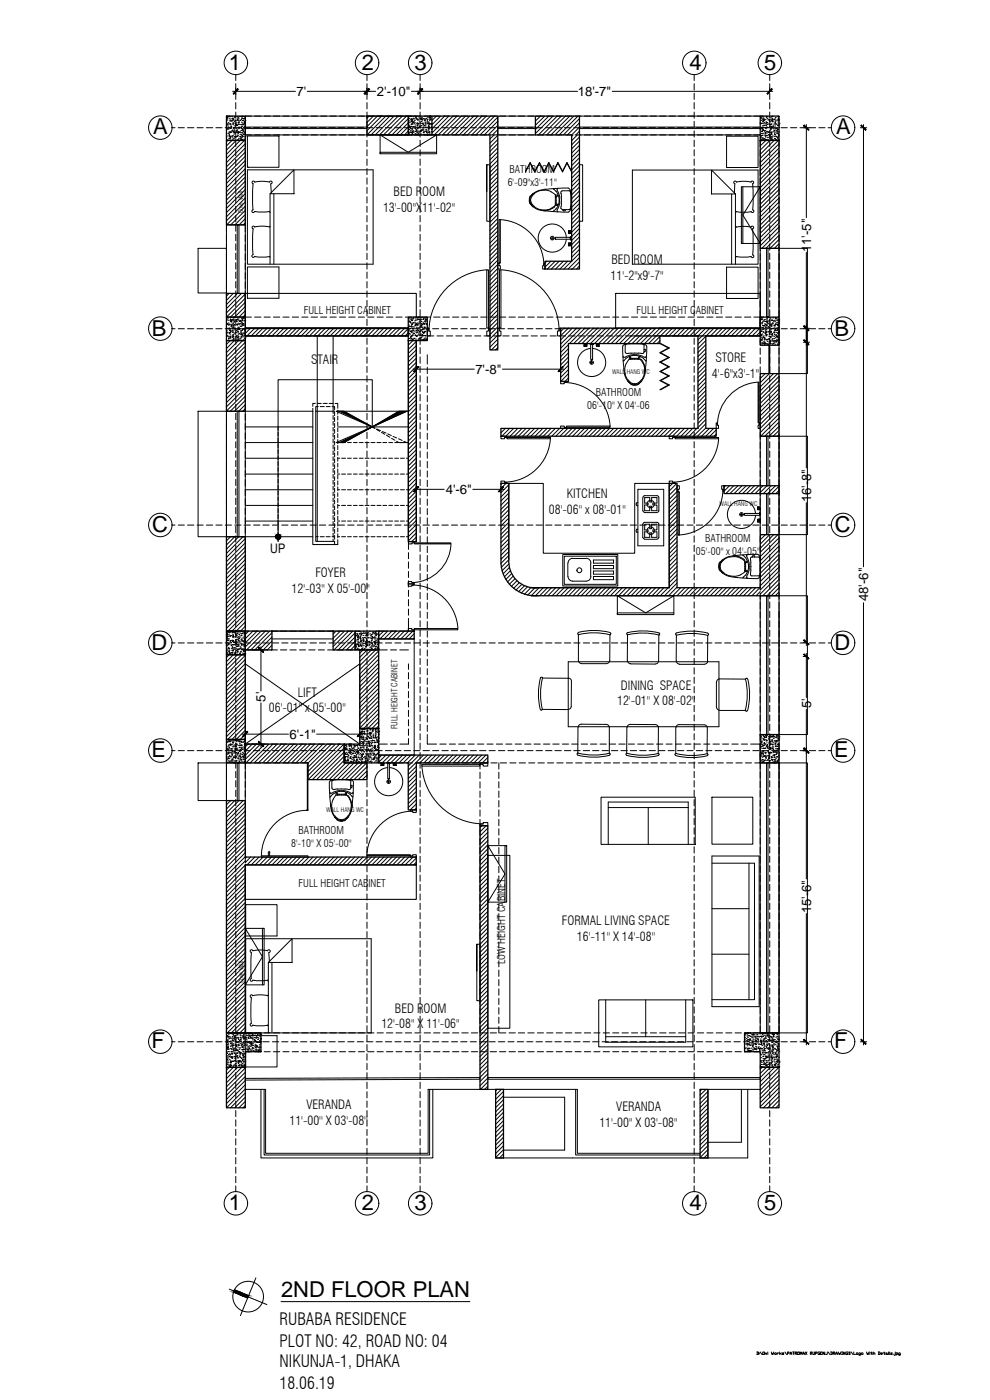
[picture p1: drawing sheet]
<svg xmlns="http://www.w3.org/2000/svg" width="297mm" height="420mm" viewBox="0 0 297 420" stroke-linecap="round" stroke-linejoin="round" font-family="sans-serif">
<defs><g id="words">
<g font-size="6.6">
<text x="68.6" y="20.9">1</text>
<text x="108.5" y="20.9">2</text>
<text x="124.4" y="20.9">3</text>
<text x="206.9" y="20.9">4</text>
<text x="229.3" y="20.9">5</text>
<text x="46" y="40.3">A</text>
<text x="250.9" y="40.3">A</text>
<text x="45.5" y="100.7">B</text>
<text x="250.4" y="100.7">B</text>
<text x="45.7" y="159.6">C</text>
<text x="250.5" y="159.6">C</text>
<text x="45.5" y="194.9">D</text>
<text x="250.4" y="194.9">D</text>
<text x="45.5" y="227.2">E</text>
<text x="250.3" y="227.2">E</text>
<text x="45.5" y="314.6">F</text>
<text x="250.3" y="314.6">F</text>
<text x="68.6" y="363.1">1</text>
<text x="108.5" y="363.1">2</text>
<text x="124.4" y="363.1">3</text>
<text x="206.9" y="363.1">4</text>
<text x="229.3" y="363.1">5</text>
<text x="84.3" y="389.2">2ND FLOOR PLAN</text>
</g>
<g font-size="5.1">
<text x="83.9" y="397.7">RUBABA RESIDENCE</text>
<text x="83.9" y="404.2">PLOT NO: 42, ROAD NO: 04</text>
<text x="83.9" y="410.4">NIKUNJA-1, DHAKA</text>
<text x="83.9" y="416.7">18.06.19</text>
</g>
<g font-size="3.9">
<text x="89" y="28.9">7'</text>
<text x="113.1" y="28.8">2'-10&quot;</text>
<text x="173.4" y="28.8">18'-7&quot;</text>
<text x="243.3" y="75.7" transform="rotate(-90 243.3 75.7)">11'-5&quot;</text>
<text x="142.6" y="112.2">7'-8&quot;</text>
<text x="133.7" y="148.3">4'-6&quot;</text>
<text x="243.3" y="150.8" transform="rotate(-90 243.3 150.8)">16'-8&quot;</text>
<text x="81.1" y="166">UP</text>
<text x="260.5" y="180.4" transform="rotate(-90 260.5 180.4)">48'-6&quot;</text>
<text x="79.7" y="210.6" transform="rotate(-90 79.7 210.6)">5'</text>
<text x="243.3" y="212.6" transform="rotate(-90 243.3 212.6)">5'</text>
<text x="86.9" y="221.7">6'-1&quot;</text>
<text x="243.3" y="274.1" transform="rotate(-90 243.3 274.1)">15'-6&quot;</text>
</g>
<g font-size="3.8">
<text x="118.1" y="59">BED ROOM</text>
<text x="114.9" y="63.7">13'-00&quot;X11'-02&quot;</text>
<text x="183.2" y="83.9">11'-2&quot;x9'-7&quot;</text>
<text x="183.5" y="79.2">BED ROOM</text>
<text x="93.3" y="109.1">STAIR</text>
<text x="213.6" y="113.3">4'-6&quot;x3'-1&quot;</text>
<text x="214.6" y="108.6">STORE</text>
<text x="170.1" y="149.5">KITCHEN</text>
<text x="164.7" y="154.2">08'-06'' x 08'-01''</text>
<text x="94.6" y="173.1">FOYER</text>
<text x="87.5" y="177.8">12'-03'' X 05'-00''</text>
<text x="89.3" y="209.1">LIFT</text>
<text x="186.2" y="207">DINING SPACE</text>
<text x="80.7" y="213.8">06'-01'' x 05'-00''</text>
<text x="185.2" y="211.7">12'-01'' X 08'-02''</text>
<text x="168.6" y="277.6">FORMAL LIVING SPACE</text>
<text x="173.1" y="282.3">16'-11'' X 14'-08''</text>
<text x="118.5" y="303.9">BED ROOM</text>
<text x="114.4" y="308.7">12'-08'' X 11'-06''</text>
<text x="91.9" y="332.8">VERANDA</text>
<text x="184.9" y="333.5">VERANDA</text>
<text x="86.9" y="337.5">11'-00'' X 03'-08''</text>
<text x="179.8" y="338.2">11'-00'' X 03'-08''</text>
</g>
<g font-size="3.2">
<text x="152.9" y="51.8">BATHROOM</text>
<text x="152.3" y="55.7">6'-09&quot;x3'-11&quot;</text>
<text x="91.2" y="94.3">FULL HEIGHT CABINET</text>
<text x="191" y="94.2">FULL HEIGHT CABINET</text>
<text x="178.8" y="118.7">BATHROOM</text>
<text x="176.2" y="122.7">06'-10'' X 04'-06</text>
<text x="208.8" y="166.5">05'-00'' x 04'-05''</text>
<text x="211.6" y="162.5">BATHROOM</text>
<text x="89.5" y="250.2">BATHROOM</text>
<text x="87.4" y="254.2">8'-10'' X 05'-00''</text>
<text x="89.6" y="266.1">FULL HEIGHT CABINET</text>
<text x="151.6" y="289.4" transform="rotate(-90 151.6 289.4)">LOW HEIGHT CABINET</text>
</g>
<text font-size="2.5" x="119.3" y="218.9" transform="rotate(-90 119.3 218.9)">FULL HEIGHT CABINET</text>
<g font-size="1.9">
<text x="73" y="64" transform="rotate(-90 73 64)">Cove Wall</text>
<text x="183.6" y="112.2">WALL HANG WC</text>
<text x="215.9" y="151.9">WALL HANG WC</text>
<text x="97.9" y="243.7">WALL HANG WC</text>
<text x="73.1" y="295.1" transform="rotate(-90 73.1 295.1)">Cove Wall</text>
</g>
</g></defs>
<!-- layer: HATCH -->
<g fill="none" stroke="#000" stroke-width=".3">
<path d="M67.9 34.8h.1M67.9 34.8v.2M68 35.7h.1M68 37.3l.2 .2-.3 .1zM68.1 36h.1M68 38.6h.1M68.1 38.8h.1M68.1 35.5h.1M68.2 37.2h.1M68.3 37.3h.1M68.3 35.1h.1M68.3 37.8h.1"/>
<path d="M68.4 38.5h.1M68.4 36.8h.1M68.4 34.8l.2 .2h-.3zM68.5 38.7h.1M68.6 39.7h.1M68.6 38.2h.1M68.7 34.8h.1M68.8 34.8h.1M68.8 36h.1M68.8 35.5h.1M68.8 39.5h.1M68.9 39.8h.1"/>
<path d="M69 36.4h.1M69 38.5h.1M69 37.3h.1M69 37.1h.1M69.1 36h.1M69.2 37.8h.1M69.2 38.5h.1M69.2 38.4h.1M69.2 39.6l.2 .1zM69.3 39.7h.1M69.3 39.3h.1M69.4 37.9l.1 .1z"/>
<path d="M69.5 34.9h.1M69.5 35.5h.1M69.5 36.2v.2zM69.7 36h.1M69.7 35.5h.1M69.8 37.3h.1M69.8 36h.1M69.8 36.9h.1M69.8 39l.1 .2zM69.9 39.5h.1M69.9 36.9h.1M69.9 38.3h.1"/>
<path d="M69.9 35.7h.1M70 38.5h.1M70 37h.1M70 35.7h.1M70 38.3h.1M70.1 39.7h.1M70.1 38.5h.1M70.2 39h.1M70.2 37.8h.1M70.2 36.5h.1M70.3 34.9h.1M70.3 39.9h.1"/>
<path d="M70.3 35.2h.1M70.3 39.7h.1M70.3 39.5l.2 .2h-.3zM70.4 36.1h.1M70.6 37.3h.1M70.6 36.1h.1M70.7 36.7h.1M70.7 37.1l.2 .1-.2 .1zM70.7 38.5h.1M70.7 37.8h.1M70.8 37.6h.1M70.9 37.4h.1"/>
<path d="M70.9 39.7h.1M71 39.1h.1M71 39.2v.2zM71.1 35h.1M71.1 38.8h.1M71.1 39.7h.1M71.1 35.5h.1M71.2 36.1h.1M71.2 37.6l.1 .1zM71.3 35.9l.1 .1zM71.4 37.4h.1M71.4 35.2h.1"/>
<path d="M71.4 39.5h.1M71.4 36.8h.1M71.4 38.2h.1M71.4 36.9h.1M71.5 35.7h.1M71.5 39.6l.1 .2zM71.6 38.6h.1M71.6 36.7h.1M71.6 37.3h.1M71.6 38.2h.1M71.7 36.2h.1M71.7 39.7h.1"/>
<path d="M71.8 38.2h.1M71.8 35h.1M71.8 39.6h.1M71.9 39.7h.1M72 36.2h.1M72.1 37.4h.1M72.2 35h.1M72.3 35.9h.1M72.3 39.2h.1M72.3 38.6h.1M72.3 37.9h.1M72.4 36.7h.1"/>
<path d="M72.5 39.8h.1M72.5 37.3h.1M72.5 35.4h.1M72.5 38.2h.1M72.5 35.5h.1M72.6 38h.1M72.6 39.9h.1M72.6 38.7h.1M72.6 34.8h.1M72.6 35h.1M72.6 37.4h.1M72.7 38.8h.1"/>
<path d="M72.7 36.2h.1M72.8 36.2h.1M72.8 34.9h.1M72.8 36.9h.1M72.8 38.9l.1 .1zM73 37.4h.1M73 37.3h.1M73 39.2l.2 .2-.2 .1zM73 35h.1M73 38.3h.1M73.1 38.7h.1M73.1 35.6h.1"/>
<path d="M73.1 35.5l.1 .2zM73.2 36.5h.1M73.2 39.7h.1M73.3 39.8h.1M73.3 36.7l.2 .2h-.2zM73.3 36.9h.1M73.4 35h.1M73.4 38h.1M73.5 38.5h.1M73.5 36.2h.1M110.7 34.8l-.6 .7M112 34.8l-1.9 1.9"/>
<path d="M113.2 34.8l-3.1 3.2M114.5 34.8l-4.4 4.4M115.8 34.8l-5.7 5.7M117 34.8l-5.7 5.7M118.2 34.8l-5.6 5.7M119.5 34.8l-5.6 5.7M120.7 34.8l-5.6 5.7M122 34.8l-5.7 5.7M122.6 39.7h.1M122.6 39.3l-1.3 1.2M122.6 35.5l-5 5M122.6 36.8l-3.8 3.7"/>
<path d="M122.6 38l-2.5 2.5M122.6 35.6h.1M122.6 38.3h.1M122.6 38.8h.1M122.7 38.8h.1M122.7 37.6h.1M122.7 36.3h.1M122.8 36.8h.1M122.8 39.7h.1M122.8 35h.1M122.9 38h.1M122.9 37.9l.1 .2z"/>
<path d="M123.1 39.2h.1M123.1 35.9h.1M123.2 38.3l.2 .2zM123.3 36.5h.1M123.3 35.7h.1M123.3 39.6l.1 .1zM123.3 37.4h.1M123.4 35.7h.1M123.4 37.9l.2 .1zM123.5 38.9h.1M123.5 39.8h.1M123.5 37.1h.1"/>
<path d="M123.6 36.9h.1M123.6 38.5h.1M123.6 36.2v.2zM123.6 35.8l.2 .2h-.2zM123.6 39.5h.1M123.6 37.3h.1M123.7 36h.1M123.7 38.4h.1M123.7 39.9l.1 .1zM123.8 38.1h.1M123.8 39.3h.1M123.9 39.3h.1"/>
<path d="M123.9 35h.1M123.9 38h.1M123.9 36.5l-.1 .1zM124 36.7h.1M124 39.8h.1M124 35.5h.1M124.1 36.6h.1M124.1 37.1h.1M124.2 35.7h.1M124.3 38h.1M124.3 36.1h.1M124.4 36.9h.1"/>
<path d="M124.5 39.5h.1M124.5 38.1h.1M124.5 37.5h.1M124.5 38.6l.2-.1v.2zM124.7 39.3h.1M124.8 35.7h.1M124.8 38.9h.1M124.8 35.6h.1M124.8 35.1l-.1 .1zM124.9 34.8h-51.3v5.7h49M125 35.7h.1M125 37.1h.1"/>
<path d="M125 39.7h.1M125 36.9h.1M125 39.2l.2 .1-.2 .1zM125.1 37.8h.1M125.1 38.5h.1M125.2 36.9h.1M125.2 37.3h.1M125.2 38.7h.1M125.2 36h.1M125.2 37.6l.1 .1zM125.3 38.1h.1M125.3 38.3h.1"/>
<path d="M125.3 35.9l.2 .1zM125.5 39.3h.1M125.5 37.2h.2zM125.5 39.7h.1M125.6 35.4h.1M125.7 36.3h.1M125.8 35.7h.1M125.9 38l.1 .2zM125.9 36.9h.1M125.9 37.8h.1M126 38.4h.1M126 39.5h.1"/>
<path d="M126 38.2h.1M126 36.9h.1M126.1 38.1h.1M126.1 39.3h.1M126.1 35.7h.1M126.2 39.3h.1M126.2 35.7h.1M126.3 39h.1M126.3 35.5l.2 .2h-.3zM126.4 37.7h.1M126.4 36.4h.1M126.4 39v.2h-.2z"/>
<path d="M126.4 35.2h.1M126.4 35.8h.2zM126.5 35.4h.1M126.5 37.1h.1M126.6 35.8h.1M126.6 36h.1M126.7 36.9h.1M126.7 38.4h.1M126.7 37h.1M126.8 38.9v.2zM126.9 38.1h.1M126.9 38.4h.1"/>
<path d="M126.9 39h.1M126.9 39.8h.1M127 37.3l.1 .1zM127.1 39.4h.1M127.1 39.9h.1M127.1 35.5l.2 .2zM127.3 35.8h.1M127.3 36.2h.1M127.3 37.6l-.1 .2zM127.4 36h.1M127.4 36.6h.1M127.5 37h.1"/>
<path d="M127.5 39.4h.1M127.5 37.5h.1M127.6 37.5h.1M127.6 38.1h.1M127.6 36.9h.1M127.6 38.2h.1M127.6 35.7h.1M127.8 39h.1M127.8 38.9h.1M127.8 39.4h.1M127.8 35.6h.1M127.9 39.6h.1"/>
<path d="M128 39.7l.1-.1v.2zM128 36.9h.1M128.1 35.9h.1M128.1 35.2h.1M128.2 36.2h.1M128.3 37.1h.1M128.3 38.3h.1M128.3 36.7h.1M128.4 37.3h.1M128.4 39.1h.1M128.5 38.2h.1M128.5 37.9h.1"/>
<path d="M128.5 38.1h.1M128.5 36.6h.1M128.5 39.7h.1M128.6 35.3h.1M128.6 38.6l.1 .1zM128.6 37.7l.2 .2h-.3zM128.7 39.5h.1M128.7 39.7h.1M128.7 39.9h.1M128.7 38.7h.1M128.8 37.4h.1M128.8 36.9h.1"/>
<path d="M128.8 36.1h.1M128.9 35.9h.1M128.9 34.8h.1M128.9 35.2l.1 .1zM129 34.9h.1M129 35.2l.2 .1-.3 .1zM129 38.2v.2zM129 35.8h.1M129.1 37.1h.1M129.2 34.8h.1M129.2 38.3h.1M129.2 35.7h.1"/>
<path d="M129.3 37.3h.1M129.3 37.9h.1M129.4 39.5h.1M129.5 38.8h.1M129.5 37.1h.1M129.7 34.8l-.1 .1M130.9 34.8l-1.3 1.4M132.2 34.8l-2.6 2.6M133.4 34.8l-3.8 3.9M134.7 34.8l-5.1 5.1M136 34.8l-5.7 5.7M137.2 34.8l-5.7 5.7"/>
<path d="M138.4 34.8l-5.6 5.7M139.7 34.8l-5.7 5.7M140.9 34.8l-5.6 5.7M142.2 34.8l-5.7 5.7M143.4 34.8l-5.6 5.7M144.7 34.8l-5.7 5.7M145.9 34.8l-5.6 5.7M147.2 34.8l-5.7 5.7M148.4 34.8l-5.7 5.7M149.4 34.8h11.3v5.7h-11.3zM149.4 35.2l-5.4 5.3M149.4 36.4l-4.1 4.1"/>
<path d="M149.4 37.6l-2.9 2.9M149.4 38.9l-1.6 1.6M160.9 34.8l-.2 .3M162.2 34.8l-1.5 1.5M163.4 34.8l-2.7 2.8M164.7 34.8l-4 4M165.9 34.8l-5.2 5.2M167.2 34.8l-5.7 5.7M168.4 34.8l-5.6 5.7M169.7 34.8l-5.7 5.7M170.9 34.8l-5.6 5.7M172.1 34.8l-5.6 5.7"/>
<path d="M173.4 34.8l-5.6 5.7M173.9 35.6l-4.9 4.9M173.9 36.9l-3.7 3.6M173.9 38.1l-2.4 2.4M173.9 39.3l-1.1 1.2M228.1 38.7h.1M228.1 36.9l.2 .1zM228.2 37.1h.1M228.2 35.5h.1M228.2 37l.1 .2zM228.3 36.1h.1M228.3 35.2l.1 .1z"/>
<path d="M228.3 38.3h.1M228.4 37.1h.1M228.5 39.5h.1M228.5 39.4h.1M228.5 35h.1M228.5 38.1h.1M228.5 36.9h.1M228.6 38.5h.1M228.6 35.7h.1M228.7 39.1h.1M228.7 38.4l.2 .2h-.3zM228.7 36.4h.1"/>
<path d="M228.8 35.9h.1M228.8 40h.1M228.8 38.9h.1M228.9 37.7h.1M228.9 36.4h.1M228.9 35.2h.1M228.9 37.8h.1M229 37.1h.1M229 39v.2zM229 34.8h-55.1v5.7l54.2 .1M229 35.9l.2 .1-.2 .1zM229.1 38.3h.1"/>
<path d="M229.1 36.2h.1M229.2 36.7h.1M229.2 39.2h.1M229.2 35.6v.2zM229.2 35.8h.1M229.3 39.5h.1M229.3 37.6h.1M229.5 39.2h.1M229.5 37.2h.1M229.6 35.9h.1M229.6 39.7h.1M229.6 39.9l.1 .1z"/>
<path d="M229.7 38.6h.1M229.7 37.1h.1M229.7 38.2v.2zM229.9 38.3h.1M229.9 35.3h.1M229.9 36.6l.1 .1zM229.9 39.9h.1M229.9 37.6l.1 .2zM230 39.4h.1M230.1 39.5h.1M230.1 36.8h.1M230.1 38.1h.1"/>
<path d="M230.1 36.9h.1M230.1 34.8l.1 .2zM230.1 37.4h.1M230.1 35.6h.1M230.3 38.3h.1M230.4 36h.1M230.4 39.7h.1M230.5 37.2h.1M230.6 35h.1M230.6 35.9h.1M230.7 38.3h.1M230.7 39.5l.1 .2z"/>
<path d="M230.8 35.9h.1M230.8 39.6h.1M230.9 39.1h.1M230.9 37.3h.1M230.9 36.2v.2zM230.9 37.4h.1M230.9 37.8h.1M231 36.6h.1M231.1 38h.1M231.1 35.3h.1M231.1 38.7h.1M231.1 36h.1"/>
<path d="M231.1 38.9h.1M231.2 39.9h.1M231.2 38.6h.1M231.3 37.3h.1M231.3 37.2h.1M231.3 36.1h.1M231.3 38.1l.2 .2h-.2zM231.4 39.6l.1 .1zM231.5 38.4h.1M231.5 35h.1M231.5 37.9l.1 .1zM231.6 35.7h.1"/>
<path d="M231.6 39.6h.1M231.6 36.2h.1M231.6 38.1l.1 .2zM231.7 36.6h.1M231.7 36.4h.1M231.7 35.6l.2 .2h-.3zM231.8 34.8h.1M231.9 36h.1M231.9 38h.1M231.9 37.8h.1M232 38.7h.1M232.1 37.3h.1"/>
<path d="M232.1 39.5h.1M232.2 39.2h.1M232.2 38.4h.1M232.2 35.9h.1M232.4 39.7h.1M232.4 35.7h.1M232.4 39h.1M232.5 37.8h.1M232.5 37.2h.1M232.5 36.3h.1M232.5 36.6h.1M232.6 35.3h.1"/>
<path d="M232.6 36.7l.1 .2zM232.7 37.2h.1M232.7 38.6h.1M232.7 36h.1M232.9 37.3h.1M232.9 38.7h.1M232.9 39.2h.1M232.9 39.9h.1M233 38.5h.1M233.1 39.3h.2zM233.2 39.7h.1M233.3 34.8h.1"/>
<path d="M233.3 37.6l.1 .1zM233.4 36.3h.1M233.4 38.8h.1M233.4 38.7v.2zM233.4 36.9h.1M233.4 37.5h.1M233.4 35.9v.1zM233.5 36h.1M233.5 36.2h.1M233.6 37.8h.1M233.6 35h.1M233.6 35.3v.2z"/>
<path d="M233.6 39.5h.1M233.6 35.9h.1M233.7 37.3h.1M233.7 38.3h.1M233.7 37h.1M67.9 42h.1M67.9 40.8h.1M67.9 41.9v.1M68.1 42.1h.1M68.3 40.1h.1M68.3 42.1l-.4 .5M68.6 41.5h.1"/>
<path d="M68.6 40.2h.1M68.7 40.9h.1M68.7 40.7h.1M68.8 41.6h.1M68.8 41.1h.1M68.8 40.4l.1 .2zM68.9 42.1h.1M69.1 40.9h.1M69.1 41.3l.1 .1zM69.5 40.9h.1M69.5 40.8h.1M69.6 41.4h.1"/>
<path d="M69.6 42.1l-1.7 1.7M69.7 42.1h.1M69.7 42h.1M69.8 40.7h.1M69.9 42.1h.1M70 41.5h.1M70.1 40.2h.1M70.3 40.9h.1M70.5 41.4h.1M70.5 41.1h.1M70.5 42h.1M70.5 41l.1 .2z"/>
<path d="M70.9 42.1l-3 3M70.9 40.9l.1 .2zM71.1 40.9h.1M71.2 40.6h.1M71.2 42h.1M71.3 40.7h.1M71.3 40.1h.1M71.4 42h.1M71.6 41.5h.1M71.9 41h.1M72 40.3h.1M72.1 40.9h.1"/>
<path d="M72.1 42.1l-4.2 4.2M72.1 41.2h.1M72.2 41.7h.1M72.3 40.4h.1M72.3 41.6v.2zM72.5 41.2h.1M72.6 41.8l.2 .2zM72.6 41h.1M72.6 40.6l.2 .1zM72.9 40.3h.1M73 40.9h.1M73.1 41.8h.1"/>
<path d="M73.2 40.2l.1 .2zM73.3 42.1l-5.4 5.4M73.5 41.1h.1M73.6 43.2l-5.7 5.6M73.6 44.4l-5.7 5.7M73.6 45.6l-5.7 5.7M73.6 46.9l-5.7 5.7M73.6 48.2l-5.7 5.6M73.6 49.4l-5.7 5.6M73.6 50.7l-5.7 5.6M73.6 51.9l-5.7 5.7M73.6 53.1l-5.7 5.7"/>
<path d="M73.6 54.4l-5.7 5.6M73.6 55.7l-5.7 5.6M73.6 56.9l-5.7 5.6M73.6 58.1l-5.7 5.7M73.6 59.4l-5.7 5.7M122.6 40h.1M123.3 40.4h.1M123.8 40.4h.1M124.5 40.1h.1M125 40.2h.1M125.3 40.5h.1M125.4 40.1h.1"/>
<path d="M126.2 40.2h.1M128 40.2h.1M128.4 40.4h.1M128.4 40.4l-.2-.2-.1 .2h.4M128.8 40.2h.1M148.3 40.5l-1.3 1.2M149.4 40.6l-2.4 2.4M149.4 41.9l-2.4 2.3M149.4 43.1l-2.4 2.3M149.4 44.4l-2.4 2.3M149.4 45.6l-2.4 2.4M149.4 46.8l-2.4 2.4"/>
<path d="M149.4 48.1l-2.4 2.4M149.4 49.4l-2.4 2.3M149.4 50.6l-2.4 2.3M149.4 51.9l-2.4 2.3M149.4 53.1l-2.4 2.4M149.4 54.3l-2.4 2.4M149.4 55.6l-2.4 2.4M149.4 56.9l-2.4 2.3M149.4 58.1l-2.4 2.3M149.4 59.4l-2.4 2.3M149.4 40.1l-.4 .4M172 40.5l-.5 .4"/>
<path d="M173.2 40.5l-1.7 1.7M173.9 42.3l-2.4 2.4M173.9 43.6l-2.4 2.4M173.9 44.9l-2.4 2.3M173.9 46.1l-2.4 2.3M173.9 49.8l-2.4 2.4M173.9 51.1l-2.4 2.3M173.9 53.6l-2.4 2.3M173.9 54.8l-2.4 2.4M173.9 41.1l-2.4 2.4M173.9 47.3l-2.4 2.4M173.9 48.6l-2.4 2.4"/>
<path d="M173.9 52.4l-2.4 2.3M173.9 56.1l-2.4 2.4M173.9 57.3l-2.4 2.4M173.9 58.6l-2.4 2.3M173.9 59.9l-2.4 2.3M228.1 40.6h.1M228.1 41.4h.1M228.2 40.9l.2 .2zM228.3 42h.1M228.3 40h.1M228.4 40.7h.1M228.5 42.1l-.4 .5"/>
<path d="M228.6 41.4h.1M228.7 40.7h.1M228.7 41.4h.1M228.7 40.2h.1M228.8 41.9h.1M229 41.5h.1M229 42.1h.1M229.4 40.7h.1M229.4 40.5h.1M229.4 41.6h.1M229.6 42h.1M229.7 40.6h.1"/>
<path d="M229.7 41.9h.1M229.7 41h.1M229.8 42.1l-1.7 1.7M229.9 42.1h.1M229.9 41.9h.1M229.9 40.6h.1M230.2 41.3h.1M230.3 40.7h.1M230.4 42h.1M230.5 40.4h.1M230.6 41.3h.1M230.8 41.6h.1"/>
<path d="M230.9 40.4h.1M230.9 40.6l.2 .2h-.2zM231 40.8h.1M231 42.1l-2.9 3M231.1 42h.1M231.1 41.1h.1M231.2 41.3v.1zM231.3 40h.1M231.4 40.4h.1M231.5 41.6h.1M231.5 41h.1M231.6 41.9h.1"/>
<path d="M231.6 41.4h.1M231.8 40.8h.1M232 42h.1M232.3 41h.1M232.3 42.1l-4.2 4.2M232.3 41.6h.1M232.4 40.3h.1M232.4 40.5h.1M232.4 40.2l.1 .1M232.4 40.2h-.1M232.6 40.9h.1M232.7 41.9h.1"/>
<path d="M232.7 42h.1M233 40.9l.1 .2zM233 40.1h.1M233.2 42.1h.1M233.2 41.3h.1M233.2 41.6h.1M233.3 40h.1M233.4 40.9h.1M233.6 42.1h.1M233.6 42h.1M233.6 40.8h.1M233.6 42.1l-5.5 5.4"/>
<path d="M233.7 43.2l-5.6 5.6M233.7 44.4l-5.6 5.7M233.7 45.6l-5.6 5.7M233.7 46.9l-5.6 5.7M233.7 48.2l-5.6 5.6M233.7 49.4l-5.6 5.6M233.7 50.7l-5.6 5.6M233.7 51.9l-5.6 5.7M233.7 53.1l-5.6 5.7M233.7 54.4l-5.6 5.6M233.7 55.7l-5.6 5.6M233.7 56.9l-5.6 5.6"/>
<path d="M233.7 58.1l-5.6 5.7M233.7 59.4l-5.6 5.7M233.7 40.4l-.1-.1v.2h.1M73.6 60.6l-5.7 5.7M73.6 61.9l-5.6 5.6M73.6 63.2l-4.4 4.3M73.6 64.4l-3.1 3.1M73.6 65.6l-1.8 1.9M73.6 66.9l-.6 .6M149.4 60.6l-2.4 2.4M149.4 61.8l-2.4 2.4M149.4 63.1l-2.4 2.3"/>
<path d="M149.4 64.4l-2.4 2.3M149.4 65.6l-2.4 2.3M149.4 66.8l-2.4 2.4M149.4 68.1l-2.4 2.4M149.4 69.3l-2.4 2.4M149.4 70.6l-2.4 2.3M149.4 71.9l-2.4 2.3M149.4 73.1l-2.4 2.4M149.4 74.3l-2.4 2.4M149.4 75.6l-2.4 2.4M149.4 76.8l-2.4 2.4M149.4 78.1l-2.4 2.3"/>
<path d="M149.4 79.4l-2.4 2.3M164 78.4l-.5 .6M165.3 78.4l-1.8 1.8M166.6 78.4l-2.4 2.4M167.8 78.4l-2.4 2.4M169 78.4l-2.3 2.4M170.3 78.4l-2.3 2.4M173.9 61.1l-2.4 2.3M173.9 62.3l-2.4 2.4M173.9 64.8l-2.4 2.4M173.9 66.1l-2.4 2.3M173.9 67.4l-2.4 2.3"/>
<path d="M173.9 69.8l-2.4 2.4M173.9 71.1l-2.4 2.3M173.9 74.8l-2.4 2.4M173.9 78.6l-2.2 2.2M173.9 63.6l-2.4 2.4M173.9 68.6l-2.4 2.4M173.9 72.3l-2.4 2.4M173.9 73.6l-2.4 2.3M173.9 76.1l-4.7 4.7M173.9 77.3l-3.5 3.5M173.9 79.8l-.9 1M233.7 60.6l-5.6 5.7"/>
<path d="M233.7 61.9l-5.6 5.6M233.7 63.2l-5.6 5.6M233.7 64.4l-5.6 5.6M233.7 65.6l-5.6 5.7M233.7 66.9l-5.6 5.7M233.7 68.1l-5.6 5.7M233.7 69.4l-5.1 5.1M233.7 70.7l-3.9 3.8M233.7 71.9l-2.6 2.6M233.7 73.1l-1.4 1.4M233.7 74.4l-.1 .1M67.9 99.3h.1"/>
<path d="M68 98.5h.1M68 99.9h.1M68 96h.1M68.2 99.7h.1M68.3 95.5h.1M68.3 97.3h.1M68.3 97.1v.2zM68.5 96.1h.1M68.5 96.9h.1M68.5 98.7h.1M68.5 97.6h.1M68.6 97.3h.1"/>
<path d="M68.6 98.5h.1M68.7 88.1l-.8 .8M68.8 98.5h.1M68.8 99.9h.1M68.8 99.8h.1M68.8 98.6h.1M68.9 97.3h.1M69 99.7h.1M69 96.1h.1M69 99l.2 .1-.2 .1zM69 99.1l.1 .2zM69.1 95.2h.1"/>
<path d="M69.1 96.4h.1M69.2 96.2h.1M69.2 96.1h.1M69.2 99.4l.1 .1zM69.2 95.7l.1 .2zM69.3 97.8h.1M69.4 97.3h.1M69.4 97.6h.1M69.4 97.7l.1 .1-.2 .1zM69.4 96.4l.2 .2h-.3zM69.5 98.1h.1M69.5 99.2h.1"/>
<path d="M69.5 96.1l.2 .1zM69.6 98.6h.1M69.6 99h.1M69.6 95.9h.1M69.7 99.8h.1M69.7 99.5h.1M69.8 98.3h.1M69.8 97.3h.1M69.9 97h.1M69.9 95.2h.1M69.9 95.7h.1M70 97.7v.2z"/>
<path d="M70 88.1l-2.1 2M70 96.2h.1M70 95.8h.1M70 99h.1M70 98.6h.1M70.1 96.7h.1M70.1 97.8h.1M70.2 97.4h.1M70.2 96.5h.1M70.2 95.3h.1M70.3 98.2h.1M70.3 100h.1"/>
<path d="M70.4 98.6h.1M70.4 98.8h.1M70.5 99.8h.1M70.5 99.7h.1M70.7 99.7h.1M70.8 96.2h.1M70.9 95.9h.1M70.9 96.4h.1M70.9 96.3l.1 .2zM71 97.4h.1M71 96h.1M71 99.1l.1 .1z"/>
<path d="M71.1 97.3h.1M71.1 98.7h.1M71.2 97.4l.1 .1zM71.2 98.8h.1M71.2 99.5h.1M71.2 97.3h.1M71.2 88.1l-3.3 3.3M71.3 99.9h.1M71.3 99.4h.1M71.3 98.2h.1M71.3 95.7h.1M71.4 97h.1"/>
<path d="M71.4 95.7h.1M71.4 98.7h.1M71.6 96.2h.1M71.7 98.7l.2 .1h-.3zM71.7 98.3l.1 .2zM71.8 97.5h.1M71.8 96.5h.1M71.9 97.1h.1M71.9 98.7h.1M72 98h.1M72.1 99.9h.1M72.1 96.4h.1"/>
<path d="M72.1 96.1l.2 .2h-.3zM72.2 99.4h.1M72.2 99.2h.1M72.3 98h.1M72.3 97.8h.1M72.3 96.7h.1M72.3 95.4h.1M72.4 96.3h.1M72.5 100h.1M72.5 88.1l-4.6 4.5M72.5 97.5h.1M72.5 95.6h.1"/>
<path d="M72.5 98.7h.1M72.5 99.2h.1M72.6 97.5h.1M72.6 95.9h.1M72.6 96.2h.1M72.6 96.9l.1 .2zM72.7 98.7h.1M72.7 97.1h.1M72.8 97.7h.1M72.8 97.3h.1M72.8 98.8l.1 .1zM72.9 99.9h.1"/>
<path d="M72.9 98.6h.1M72.9 97.1l.2 .1zM73 98.7h.1M73.1 95.4h.1M73.2 96.3h.1M73.3 100h.1M73.3 97.5h.1M73.3 95.4h.1M73.4 98.8l.1 .2zM73.5 98.7h.1M73.5 96.2h.1M73.6 89.5l-5.7 5.7"/>
<path d="M73.6 95.5v.1M73.6 88.2l-5.7 5.7M73.6 90.7l-4.4 4.5M73.6 92l-3.2 3.2M73.6 93.3l-1.9 1.9M73.6 94.5l-.7 .7M74 98.5l-.4 .3M75.2 98.5l-1.6 1.6M76.5 98.5l-2.4 2.3M77.7 98.5l-2.3 2.3M78.9 98.5l-2.3 2.3M80.2 98.5l-2.3 2.3"/>
<path d="M81.5 98.5l-2.4 2.3M82.7 98.5l-2.4 2.3M83.9 98.5l-2.3 2.3M85.2 98.5l-2.3 2.3M86.4 98.5l-2.3 2.3M87.7 98.5l-2.4 2.3M89 98.5l-2.4 2.3M90.2 98.5l-2.4 2.3M91.4 98.5l-2.3 2.3M92.7 98.5l-2.3 2.3M93.9 98.5l-2.3 2.3M95.2 98.5l-2.4 2.3"/>
<path d="M96.5 98.5l-2.4 2.3M97.7 98.5l-2.4 2.3M98.9 98.5l-2.3 2.3M100.2 98.5l-2.3 2.3M101.4 98.5l-2.3 2.3M102.7 98.5l-2.4 2.3M103.9 98.5l-2.3 2.3M105.2 98.5l-2.4 2.3M106.4 98.5l-2.3 2.3M107.7 98.5l-2.4 2.3M108.9 98.5l-2.3 2.3M110.2 98.5l-2.4 2.3"/>
<path d="M111.4 98.5l-2.3 2.3M112.6 98.5l-2.3 2.3M113.9 98.5l-2.3 2.3M115.2 98.5l-2.4 2.3M116.4 98.5l-2.4 2.3M117.7 98.5l-2.4 2.3M118.9 98.5l-2.3 2.3M120.1 98.5l-2.3 2.3M121.4 98.5l-2.3 2.3M122.5 98.6l-2.2 2.2M122.5 99.9l-1 .9M122.6 98.1h.1"/>
<path d="M122.6 95.7h.1M122.6 98.8h.1M122.6 96.6h.1M122.6 97.6h.1M122.6 96.3h.1M122.7 99.3h.1M122.7 96.6h.1M122.9 98h.1M122.9 98.6h.1M122.9 100.1h.1M123 95.7h.1M123 98h.1"/>
<path d="M123.1 99.5h.1M123.1 96.6l.1 .2zM123.2 96.9h.1M123.3 99.3h.1M123.3 96h.1M123.3 99.4l.1 .1zM123.4 98.1h.1M123.4 95.7h.1M123.4 96.2h.1M123.4 99.8h.1M123.4 98.5h.1M123.4 97.8h.1"/>
<path d="M123.5 99.4h.1M123.5 97.3h.1M123.5 97.4h.1M123.6 97.1h.1M123.6 96.1h.1M123.6 96.1l.1 .1zM123.8 95.7h.1M123.8 98.7h.1M123.8 99.3h.1M123.8 98.1h.1M123.8 99.2h.1M123.8 96.8h.1"/>
<path d="M123.9 95.5h.1M123.9 98.6h.1M124 96.9h.1M124.1 95.2v.2zM124.1 98.1h.1M124.2 99.9l.2 .2h-.3zM124.3 99.4h.1M124.3 96.3h.1M124.4 96.9h.1M124.5 97.8h.1M124.6 95.7h.1M124.6 97.5l.2 .1h-.3z"/>
<path d="M124.7 96.1h.1M124.7 99.3h.1M124.8 97h.1M124.8 99.9h.1M124.8 97.1l.1 .2zM124.9 98.2h.1M124.9 97.5h.1M125 99.8h.1M125 98.5h.1M125 95.4h.1M125 97.3h.1M125 99.1l.2 .1z"/>
<path d="M125.1 99.4h.1M125.1 96h.1M125.2 98.8h.1M125.2 96.9h.1M125.2 97.4l.1 .1-.1 .1zM125.3 95.8h.1M125.3 97.5h.1M125.3 95.7l.2 .2zM125.4 98.4h.1M125.5 95.2h.1M125.5 97h.1M125.6 99.2h.1"/>
<path d="M125.6 99.9h.1M125.7 98.2h.1M125.7 96.6h.1M125.8 95.7l.1 .2zM125.9 99.4h.1M125.9 95.2h.1M125.9 99.5h.1M125.9 98.2h.1M126 96.1h.1M126 96.9h.1M126 98h.1M126 95.7h.1"/>
<path d="M126.2 95.8h.1M126.2 97.5h.1M126.2 99h.1M126.2 99.3h.1M126.2 98.1h.1M126.2 97.7h.1M126.2 96h.1M126.3 97.1h.1M126.3 96.5h.1M126.4 99h.1M126.4 95.2h.1M126.5 98.3h.1"/>
<path d="M126.5 97.4h.1M126.6 97.7v.2zM126.6 99.4h.1M126.7 95.2h.1M126.7 98.7h.1M126.8 95.8h.1M126.8 98.8l.1 .1zM126.9 96.7h.1M126.9 99.6l.2 .2zM126.9 95.9h.1M127 97.1l.1 .1zM127.1 97.1h.1"/>
<path d="M127.1 98.1h.1M127.1 95.4h.1M127.2 98.7h.1M127.3 98.3h.1M127.3 97.1l.1 .2h-.1zM127.3 99.6h.1M127.3 99.7h.1M127.4 99.4h.1M127.4 99.5h.1M127.4 98.2h.1M127.5 96.9h.1M127.5 96.3l.1 .2z"/>
<path d="M127.6 95.7h.1M127.6 95.8h.1M127.6 96.1h.1M127.7 95.9h.1M127.7 96.4h.1M127.8 97.3h.1M127.9 97.1h.1M127.9 97.5h.1M128 98.8h.1M128.1 98.3h.1M128.1 99.4h.1M128.1 98.8h.1"/>
<path d="M149.4 98.1l-2.4 2.3M149.4 80.6l-2.4 2.4M149.4 81.8l-2.4 2.4M149.4 83.1l-2.4 2.3M149.4 84.3l-2.4 2.4M149.4 85.6l-2.4 2.3M149.4 86.8l-2.4 2.4M149.4 88.1l-2.4 2.4M149.4 89.3l-2.4 2.4M149.4 90.6l-2.4 2.3M149.4 91.9l-2.4 2.3M149.4 93.1l-2.4 2.3"/>
<path d="M149.4 94.3l-2.4 2.4M149.4 95.6l-2.4 2.4M149.4 96.8l-2.4 2.4M149.4 99.4l-2.4 2.3M169.3 98.5l-1.1 1M170.6 98.5l-2.4 2.3M171.8 98.5l-3.6 3.5M173 98.5l-4.8 4.8M174.3 98.5l-6.1 6M175.5 98.5l-4.6 4.6M176.8 98.5l-4.7 4.6M178.1 98.5l-4.7 4.6"/>
<path d="M179.3 98.5l-4.7 4.6M180.5 98.5l-4.6 4.6M181.8 98.5l-4.6 4.6M183.1 98.5l-4.7 4.6M184.3 98.5l-4.7 4.6M185.5 98.5l-4.6 4.6M186.8 98.5l-4.7 4.6M188 98.5l-4.6 4.6M189.3 98.5l-4.6 4.6M190.6 98.5l-4.7 4.6M191.8 98.5l-4.7 4.6M193 98.5l-4.6 4.6"/>
<path d="M194.3 98.5l-4.6 4.6M195.5 98.5l-4.6 4.6M196.8 98.5l-4.6 4.6M198.1 98.5l-4.7 4.6M199.3 98.5l-4.7 4.6M200.5 98.5l-2.3 2.3M201.8 98.5l-2.3 2.3M203 98.5l-2.3 2.3M204.3 98.5l-2.4 2.3M205.5 98.5l-2.3 2.3M206.8 98.5l-2.4 2.3M208 98.5l-2.3 2.3"/>
<path d="M209.3 98.5l-2.4 2.3M210.5 98.5l-2.3 2.3M211.8 98.5l-2.4 2.3M213 98.5l-3.6 3.5M214.2 98.5l-2.3 2.3M215.5 98.5l-2.3 2.3M216.8 98.5l-2.4 2.3M218 98.5l-2.4 2.3M219.3 98.5l-2.4 2.3M220.5 98.5l-2.3 2.3M221.7 98.5l-2.3 2.3M223 98.5l-2.3 2.3"/>
<path d="M224.3 98.5l-2.4 2.3M225.5 98.5l-2.4 2.3M226.8 98.5l-2.4 2.3M228 98.5l-2.3 2.3M228.1 98.5h.1M228.1 99.6l-1.2 1.2M228.1 96.7v.2zM228.2 99h.1M228.2 95.2h.1M228.2 95.2h.2M228.3 99.1v.2zM228.3 95.9h.1"/>
<path d="M228.3 99.5h.1M228.4 95.3h.1M228.4 98.2h.1M228.5 95.9h.1M228.5 96.9h.1M228.4 95.9h.1M228.5 97.2h.1M228.5 95.7h.1M228.6 96.8h.1M228.7 99h.1M228.7 98.4h.1M228.7 97.7h.1"/>
<path d="M228.8 98.3h.1M228.8 96.4h.1M228.9 99.5h.1M228.9 95.2h.1M228.9 98.8h.1M229 99.7h.1M229 96.3h.1M229.1 97.8h.2zM229.2 96h.1M229.3 97.7h.1M229.4 97.2h.1M229.4 95.9h.1"/>
<path d="M229.4 96.5h.1M229.5 98.4h.1M229.6 97.4h.1M229.6 99.1h.1M229.6 99.7l.1 .2h-.1zM229.6 100l.2 .2h-.2zM229.7 99.6h.1M229.7 98.9h.1M229.7 98.1l.2 .1zM229.8 99.5h.1M229.9 99.4h.1M229.9 95.4h.1"/>
<path d="M229.9 96h.1M229.9 98.1h.1M230 96.9h.1M230 97.5l.2 .2zM230 99.7l.1 .2-.2-.1zM230.1 95.7h.1M230.1 96.4h.2h-.4l.1 .1M230.1 97.3h.1M230.1 96.8h.1M230.3 96.6h.1M230.3 98.5h.1M230.4 95.2h.1"/>
<path d="M230.4 97.1h.1M230.4 98.2h.1M230.4 95.2h.2M230.4 99.6h.1M230.5 98h.1M230.6 95.2h.1M230.6 99.5h.1M230.6 96.2h.1M230.7 99.5h.1M230.8 96.1h.1M230.8 99.1h.1M230.9 97.3h.1"/>
<path d="M230.9 97.9h.1M230.9 97.6h.1M230.9 96.6h.1M230.9 95.4h.1M230.9 98.3l.1 .2-.2-.1zM231 95.7h.1M231.1 98.5h.1M231.1 99.9h.1M231.1 98.7h.1M231.1 99h.1M231.2 99.7h.1M231.2 97.2h.1"/>
<path d="M231.2 97.4h.1M231.3 97.8h.1M231.3 96.1h.1M231.3 99.4l.2 .1-.2 .1zM231.4 98.7h.1M231.5 96.1h.1M231.5 97.8h.1M231.6 96.1l.2 .1zM231.7 97.3h.1M231.8 98.5h.1M231.8 95.4h.1M231.9 96.9l-.1 .1z"/>
<path d="M232 96.3h.1M232 99.7h.1M232 96.4h.1M232.2 97.8h.1M232.2 98.4h.1M232.3 96.1h.1M232.3 97.7h.1M232.3 99.7l.2 .2h-.2zM232.3 99.3h.1M232.3 99.1h.1M232.4 97.8h.1M232.5 97.3h.1"/>
<path d="M232.5 96.6h.1M232.5 95.3h.1M232.5 99.1h.1M232.5 99l.2-.2v.2zM232.7 98.5h.1M232.7 95.4h.1M232.7 96.1h.1M232.7 97.2l.2 .2h-.2zM232.8 99.7h.1M232.8 95.5h.1M232.9 96.9h.1M232.9 95.4h.1"/>
<path d="M233 98.4h.1M233.1 96.1h.1M233.1 96.8h.1M233.1 99.1l.1 .1zM233.2 99h.1M233.2 97.3h.1M233.2 99.9h.1M233.3 98.8h.1M233.3 97.5h.1M233.4 96.3h.1M233.4 98.2h.1M233.4 98.5h.1"/>
<path d="M233.4 95.7l.2 .2zM233.6 99.7h.1M233.6 99.5h.1M233.6 97.5h.1M233.6 96.1h.1M233.6 98.3h.1M233.6 97.1h.1M233.6 96.2h.1M233.7 96.6h.1M233.7 95.8h.1M68 100.6h.1M68.1 100.8h.1"/>
<path d="M68.3 100.9h.1M68.5 102.2h.1M68.6 101.5l.2 .1-.2 .1zM68.7 100.1h.1M68.8 101.1h.1M69 100.5h.1M69 101.5h.1M69 101.4h.1M69.1 100.9h.1M69.1 101.1h.1M69.1 102.2l-1.2 1.2M69.3 102.2h.1"/>
<path d="M69.7 102h.1M69.7 100.8h.1M69.8 101.1h.1M69.8 100.6h.1M69.9 101.1h.1M69.9 101h.1M70 102h.1M70 101.6h.1M70 100.3h.1M70 102.2h.1M70.3 102.2l-2.4 2.4M70.5 101.4h.1"/>
<path d="M70.7 101h.1M70.7 101.2h.1M70.8 101.8h.1M70.9 100.8v.1zM71.2 102h.1M71.2 100.8h.1M71.3 101.1l.2 .2-.3 .1zM71.4 101h.1M71.4 100.3h.1M71.5 101.7h.1M71.6 102.2l-3.7 3.6M71.6 101.8h.1"/>
<path d="M71.7 100.1h.1M71.9 101.5h.1M72.1 101.7h.1M72.1 100.4h.1M72.3 101.1h.1M72.3 100.1h.1M72.4 100.9h.1M72.4 101.2h.1M72.5 102.2h.1M72.5 100.3h.1M72.6 100.4v.2zM72.8 100.6h.1"/>
<path d="M72.8 102.2l-4.9 4.9M73 102h.1M73 101.1h.1M73.1 100.1h.1M73.2 100.6h.1M73.3 101.6h.1M73.5 101.4h.1M73.6 116.4l-5.7 5.7M73.6 117.7l-5.7 5.7M73.6 102.7l-5.7 5.7M73.6 103.9l-5.7 5.7M73.6 105.2l-5.7 5.6"/>
<path d="M73.6 106.5l-5.7 5.6M73.6 107.7l-5.7 5.6M73.6 108.9l-5.7 5.7M73.6 110.2l-5.7 5.7M73.6 111.4l-5.7 5.7M73.6 112.7l-5.7 5.6M73.6 114l-5.7 5.6M73.6 115.2l-5.7 5.6M73.6 118.9l-4.5 4.5M122.6 101.6h.1M122.6 102.2v.1M122.9 100.5h.1"/>
<path d="M123.1 101.7h.1M123.1 101.1l.2 .2zM123.3 101h.1M123.3 101.6h.1M123.4 101.1h.1M123.4 100.7h.1M123.6 101.8h.1M123.7 100.6h.1M123.7 102.1h.1M123.7 102h.1M123.8 101.8h.1M123.9 102.2l-1.3 1.3"/>
<path d="M124 100.1h.1M124.1 101.6h.1M124.2 101.5h.1M124.3 102.2h.1M124.5 100.6h.1M124.7 101.8h.1M124.7 100.6h.1M124.9 100.8h.1M124.9 101h.1M124.9 106.2l-2.3 2.4M124.9 117.5l-2.3 2.3M124.9 118.7l-2.3 2.4"/>
<path d="M124.9 102.5l-2.3 2.3M124.9 103.7l-2.3 2.3M124.9 105l-2.3 2.3M124.9 107.5l-2.3 2.3M124.9 108.8l-2.3 2.2M124.9 110l-2.3 2.3M124.9 111.2l-2.3 2.3M124.9 112.5l-2.3 2.3M124.9 113.7l-2.3 2.4M124.9 115l-2.3 2.3M124.9 116.2l-2.3 2.3M124.9 120l-2.3 2.3"/>
<path d="M125.2 100.6h.1M125.4 101.8h.1M125.4 100.2h.1M125.6 101.6h.1M125.7 100.5h.1M125.8 102h.1M125.8 100.8h.1M125.9 101.4h.1M126 100.6h.1M126.1 101.5h.1M126.1 100.2h.1M126.2 101.8h.1"/>
<path d="M126.3 101.3h.1M126.4 100.7h.1M126.6 100.5h.1M126.6 102.2h.1M126.6 101.1h.1M126.7 102.1h.1M126.7 100.4v.2zM126.7 102h.1M126.8 100.7h.1M126.9 100.1h.1M127 101.9h.1M127.2 101.5h.1"/>
<path d="M127.3 102h.1M127.3 100.7h.1M127.5 101.1h.1M127.6 100.7h.1M127.6 101.7h.1M127.8 101.9h.1M128.1 101.7h.1M149.4 100.6l-2.4 2.3M149.4 101.8l-2.4 2.4M149.4 103.1l-2 1.9M149.4 104.3l-.7 .7M170.6 103.4l-2.4 2.4"/>
<path d="M170.6 104.6l-2.4 2.4M170.6 105.9l-2.4 2.3M170.6 107.2l-2.4 2.3M170.6 108.4l-2.4 2.4M170.6 109.6l-2.4 2.4M170.6 110.9l-2.4 2.4M170.6 112.1l-2.3 2.4M170.6 113.4l-1.1 1.1M198 101l-2.1 2.1M198 102.2l-.8 .9M209.4 100.8h.1M211.8 100.9l-2.4 2.4"/>
<path d="M211.8 102.2l-2.4 2.4M211.8 104.7l-2.4 2.3M211.8 106l-2.4 2.3M211.8 107.2l-2.4 2.3M211.8 108.4l-2.4 2.4M211.8 109.7l-2.4 2.4M211.8 112.2l-2.4 2.3M211.8 113.5l-2.4 2.3M211.8 115.9l-2.4 2.4M211.8 103.4l-2.4 2.4M211.8 110.9l-2.4 2.4M211.8 114.7l-2.4 2.4"/>
<path d="M211.8 117.2l-2.4 2.3M211.8 118.4l-2.4 2.4M211.8 119.7l-2.4 2.3M228.1 102.3h.1M228.1 102.5v.2M228.2 103.2h.1M228.3 100.8h.1M228.3 100.6h.1M228.3 102h.1M228.3 101.2h.1M228.3 100.4h.1M228.3 112.1l-.2 .3"/>
<path d="M228.4 102h.1M228.5 102.1h.1M228.5 102.7h.1M228.6 103.2h.1M228.6 101.5h.1M228.6 100.2h.1M228.6 101.7h.1M228.7 103.6h.1M228.9 103.1h.1M228.9 101.2l.1-.1 .1 .2zM229 100.8h.1M229.2 102h.1"/>
<path d="M229.2 101.3h.1M229.2 102.5l.2 .2h-.2zM229.3 101.8h.1M229.3 103.2h.1M229.4 103.2h.1M229.4 102.7h.1M229.4 101.5l.2 .1zM229.6 112.1l-1.5 1.5M229.7 103.2h.1M229.8 100.8h.1M229.8 102h.1M229.8 100.7h.1"/>
<path d="M229.8 100.4h.1M229.8 103l.1 .2h-.2zM229.9 100.4h.1M230 102h.1M230 101.8h.1M230.1 103.2h.1M230.1 101.9h.1M230.2 102.5h.1M230.3 103.2h.1M230.3 103.4h.1M230.6 100.9h.1M230.6 102.9h.1"/>
<path d="M230.7 101.6h.1M230.8 102.1h.1M230.8 100.1h.1M230.8 100.4h.1M230.8 101.6v.2h-.2zM230.8 100.9h.1M230.8 112.1l-2.7 2.8M230.9 101h.1M230.9 103.2h.1M230.9 102.4h.1M231 101.1h.1M231.1 102.5h.1"/>
<path d="M231.1 102.3h.1M231.1 102.8h.1M231.1 103.1h.1M231.2 101.1l.1 .2zM231.3 100.4h.1M231.4 100.9h.1M231.6 102.1h.1M231.6 100.1h.1M231.6 101.8h.1M231.6 100.8h.1M231.7 103.3h.1M231.7 100.2l.1 .2h-.2z"/>
<path d="M231.8 101.6h.1M231.8 103.1h.1M231.9 102.2l.2 .2zM232 103.1h.1M232.1 112.1l-4 4M232.2 100.9h.1M232.2 102.8h.1M232.2 101.6h.1M232.3 100.4h.1M232.3 102.2h.1M232.3 102.3l.2-.1v.2zM232.5 103.3h.1"/>
<path d="M232.5 100.8h.1M232.6 101.3h.1M232.7 102.2h.1M232.8 100.4h.1M232.9 102.5l.1 .1-.2 .1zM233 100.9h.1M233 101.8h.1M233 100.8l.1 .1zM233.1 102.2h.1M233.1 102.6h.1M233.2 101.3h.1M233.2 100.1h.1"/>
<path d="M233.2 103.2h.1M233.3 103.4h.1M233.4 103.4h.1M233.4 112.1l-5.3 5.2M233.4 100.8v.2zM233.4 102.1h.1M233.5 101.4h.1M233.5 100.8h.1M233.6 102h.1M233.7 102.8h.1M233.7 112.9l-5.6 5.7M233.7 114.2l-5.6 5.7"/>
<path d="M233.7 115.4l-5.6 5.7M233.7 116.7l-5.6 5.6M233.7 118l-5.6 5.6M233.7 119.2l-5.6 5.6M67.9 123.4h5.7v37.7h-5.7zM73.6 122.7l-.8 .7M73.6 120.2l-3.2 3.2M73.6 121.5l-2 1.9M124.9 128.7l-2.3 2.3M124.9 121.2l-2.3 2.3M124.9 122.5l-2.3 2.3M124.9 123.7l-2.3 2.3"/>
<path d="M124.9 124.9l-2.3 2.4M124.9 126.2l-2.3 2.4M124.9 127.5l-2.3 2.3M124.9 130l-2.3 2.3M124.9 131.2l-2.3 2.3M124.9 132.4l-2.3 2.4M124.9 133.7l-2.3 2.4M124.9 135l-2.3 2.3M124.9 136.2l-2.3 2.3M124.9 137.5l-2.3 2.3M124.9 138.7l-2.3 2.3M124.9 139.9l-2.3 2.4"/>
<path d="M150.4 128.6l-.1 .1M151.6 128.6l-1.3 1.3M152.9 128.6l-2.3 2.3M154.1 128.6l-2.3 2.3M155.4 128.6l-2.4 2.3M156.7 128.6l-2.4 2.3M157.9 128.6l-2.4 2.3M159.1 128.6l-2.3 2.3M160.4 128.6l-2.3 2.3M161.6 128.6l-2.3 2.3M162.9 128.6l-2.4 2.3M164.1 128.6l-2.3 2.3"/>
<path d="M165.4 128.6l-2.4 2.3M166.6 128.6l-2.3 2.3M167.9 128.6l-2.4 2.3M169.1 128.6l-2.3 2.3M170.4 128.6l-2.4 2.3M171.6 128.6l-2.3 2.3M172.8 128.6l-2.3 2.3M174.1 128.6l-2.3 2.3M175.4 128.6l-2.4 2.3M176.6 128.6l-2.4 2.3M177.9 128.6l-2.4 2.3M179.1 128.6l-2.3 2.3"/>
<path d="M180.4 128.6l-2.4 2.3M181.6 128.6l-2.3 2.3M182.9 128.6l-2.4 2.3M184.2 128.6l-2.5 2.3M185.4 128.6l-2.4 2.3M186.6 128.6l-2.3 2.3M187.9 128.6l-2.4 2.3M189.1 128.6l-2.3 2.3M190.4 128.6l-2.4 2.3M191.6 128.6l-2.4 2.3M192.8 128.6l-2.3 2.3M194.1 128.6l-2.3 2.3"/>
<path d="M195.4 128.6l-2.4 2.3M196.6 128.6l-2.4 2.3M197.9 128.6l-2.4 2.3M199.1 128.6l-2.3 2.3M200.3 128.6l-2.3 2.3M201.6 128.6l-2.3 2.3M202.9 128.6l-2.4 2.3M204.1 128.6l-2.4 2.3M205.4 128.6l-2.4 2.3M206.6 128.6l-2.3 2.3M207.8 128.6l-2.3 2.3M209.1 128.6l-2.3 2.3"/>
<path d="M211.8 120.9l-2.4 2.4M211.8 122.2l-2.4 2.4M211.8 123.4l-2.4 2.4M211.8 124.7l-2.4 2.3M211.8 125.9l-2.4 2.4M211.8 127.2l-3.8 3.7M211.8 128.4l-2.6 2.5M212.9 128.6l-2.4 2.3M214.1 128.6l-2.3 2.3M214.9 129l-1.9 1.9M214.9 130.3l-.7 .6M233.7 120.4l-5.6 5.7"/>
<path d="M233.7 121.7l-5.6 5.7M233.7 122.9l-5.6 5.7M233.7 124.2l-5.6 5.6M233.7 125.5l-5.5 5.4M233.7 126.7l-4.2 4.2M233.7 127.9l-2.9 3M233.7 129.2l-1.7 1.7M233.7 130.4l-.5 .5M124.9 143.7l-2.3 2.3M124.9 141.2l-2.3 2.4M124.9 142.5l-2.3 2.3M124.9 144.9l-2.3 2.4"/>
<path d="M124.9 146.2l-2.3 2.3M124.9 147.4l-2.3 2.4M124.9 148.7l-2.3 2.3M124.9 150l-2.3 2.3M124.9 151.2l-2.3 2.3M124.9 152.4l-2.3 2.4M124.9 153.7l-2.3 2.3M124.9 155l-2.3 2.3M124.9 156.2l-2.3 2.3M124.9 157.5l-2.3 2.2M124.9 158.7l-2.3 2.3M124.9 159.9l-2.3 2.4"/>
<path d="M150.6 145.1l-.3 .3M151.8 145.1l-1.5 1.5M152.7 156.8l-2.4 2.3M152.7 158l-2.4 2.4M152.7 145.5l-2.4 2.4M152.7 146.8l-2.4 2.3M152.7 148l-2.4 2.3M152.7 149.3l-2.4 2.3M152.7 150.5l-2.4 2.4M152.7 153l-2.4 2.4M152.7 154.3l-2.4 2.3M152.7 151.7l-2.4 2.4"/>
<path d="M152.7 155.5l-2.4 2.3M152.7 159.2l-2.4 2.4M201.8 145.1l-1 1.1M203.1 145.1l-2.3 2.3M203.1 156.3l-2.3 2.3M203.1 146.3l-2.3 2.3M203.1 147.6l-2.3 2.3M203.1 148.8l-2.3 2.3M203.1 150l-2.3 2.4M203.1 151.3l-2.3 2.3M203.1 152.5l-2.3 2.4M203.1 153.8l-2.3 2.3"/>
<path d="M203.1 155l-2.3 2.4M203.1 157.5l-2.3 2.4M203.1 158.8l-2.3 2.3M203.1 160l-2.3 2.3M217.7 145.8l-.5 .4M218.9 145.8l-1.7 1.6M220.2 145.8l-2.4 2.3M221.4 145.8l-2.4 2.3M222.6 145.8l-2.3 2.3M223.9 145.8l-2.3 2.3M225.2 145.8l-2.4 2.3M226.4 145.8l-2.4 2.3"/>
<path d="M227.6 145.8l-2.3 2.3M228.9 145.8l-2.3 2.3M230.1 145.8l-2.3 2.3M231.4 145.8l-2.4 2.3M232.7 145.8l-2.4 2.3M233.7 145.9l-2.2 2.2M233.7 147.2l-.9 .9M69.2 161.1l-1.3 1.2M70.4 161.1l-2.5 2.5M71.6 161.1l-3.7 3.7M72.9 161.1l-5 5M73.6 161.6l-5.7 5.7"/>
<path d="M73.6 162.9l-5.7 5.7M73.6 164.2l-5.7 5.6M73.6 165.4l-5.7 5.7M73.6 166.7l-5.7 5.6M73.6 167.9l-5.7 5.7M73.6 169.1l-5.7 5.8M73.6 170.4l-5.7 5.7M73.6 171.7l-5.7 5.6M73.6 173l-5.7 5.6M73.6 174.2l-5.7 5.6M73.6 175.4l-5.7 5.7M73.6 176.7l-5.7 5.7"/>
<path d="M73.6 177.9l-5.7 5.7M73.6 179.2l-5.7 5.6M124.9 161.2l-1.4 1.3M124.9 162.5h-.1M152.7 160.5l-2.4 2.4M152.7 161.8l-2.4 2.3M152.7 163l-2.4 2.3M152.7 164.3l-2.4 2.3M152.7 165.5l-2.4 2.4M152.7 166.7l-2.4 2.4M152.7 168l-2.3 2.3M152.7 169.3l-2.1 2"/>
<path d="M152.8 170.3l-1.9 2M153.1 171.3l-1.8 1.8M153.5 172.2l-1.7 1.7M153.9 173l-1.6 1.7M154.5 173.7l-1.7 1.7M155.1 174.3l-1.7 1.7M155.8 174.9l-1.7 1.7M156.5 175.4l-1.7 1.7M157.4 175.8l-1.8 1.8M158.2 176.1l-1.8 1.9M159.3 176.4l-1.9 2M160.5 176.4l-2.2 2.2"/>
<path d="M161.7 176.4l-2.3 2.4M163 176.4l-2.3 2.4M164.3 176.4l-2.4 2.4M165.5 176.4l-2.4 2.4M166.8 176.4l-2.4 2.4M168 176.4l-2.3 2.4M169.2 176.4l-2.3 2.4M170.5 176.4l-2.4 2.4M171.8 176.4l-2.4 2.4M173 176.4l-2.4 2.4M174.2 176.4l-2.3 2.4M175.5 176.4l-2.3 2.4"/>
<path d="M176.7 176.4l-2.3 2.4M178 176.4l-2.4 2.4M179.3 176.4l-2.4 2.4M180.5 176.4l-2.4 2.4M181.7 176.4l-2.3 2.4M183 176.4l-2.3 2.4M184.2 176.4l-2.3 2.4M185.5 176.4l-2.4 2.4M186.8 176.4l-2.4 2.4M188 176.4l-2.4 2.4M189.2 176.4l-2.3 2.4M190.5 176.4l-2.3 2.4"/>
<path d="M191.7 176.4l-2.3 2.4M193 176.4l-2.4 2.4M194.2 176.4l-2.3 2.4M195.5 176.4l-2.4 2.4M196.7 176.4l-2.3 2.4M198 176.4l-2.4 2.4M199.2 176.4l-2.3 2.4M200.5 176.4l-2.4 2.4M203.1 175l-3.7 3.8M203.1 176.3l-2.5 2.5M203.1 161.3l-2.3 2.3M203.1 162.5l-2.3 2.4"/>
<path d="M203.1 163.7l-2.3 2.5M203.1 165l-2.3 2.4M203.1 166.3l-2.3 2.3M203.1 167.5l-2.3 2.4M203.1 168.8l-2.3 2.3M203.1 170l-2.3 2.4M203.1 171.2l-2.3 2.5M203.1 172.5l-2.3 2.4M203.1 173.8l-2.3 2.3M204.2 176.4l-2.3 2.4M205.5 176.4l-2.4 2.4M206.7 176.4l-2.4 2.4"/>
<path d="M208 176.4l-2.4 2.4M209.2 176.4l-2.3 2.4M210.5 176.4l-2.4 2.4M211.7 176.4l-2.3 2.4M213 176.4l-2.4 2.4M214.2 176.4l-2.4 2.4M215.5 176.4l-2.4 2.4M216.7 176.4l-2.3 2.4M218 176.4l-2.4 2.4M219.2 176.4l-2.3 2.4M220.5 176.4l-2.4 2.4M221.7 176.4l-2.4 2.4"/>
<path d="M222.9 176.4l-2.3 2.4M224.2 176.4l-2.3 2.4M225.5 176.4l-2.4 2.4M226.7 176.4l-2.4 2.4M228 176.4l-2.4 2.4M228.1 177.5l-1.2 1.3M228.4 160.4l-.3 .4M229.7 160.4l-1.6 1.6M230.9 160.4l-2.8 2.9M232.2 160.4l-4.1 4.2M233.4 160.4l-5.3 5.4M233.7 161.4l-5.6 5.6"/>
<path d="M233.7 162.7l-5.6 5.6M233.7 163.9l-5.6 5.6M233.7 165.1l-5.6 5.7M233.7 166.4l-5.6 5.7M233.7 167.6l-5.6 5.7M233.7 168.9l-5.6 5.6M233.7 170.2l-5.6 5.6M233.7 171.4l-5.6 5.7M233.7 172.6l-5.6 5.7M233.7 173.9l-4.8 4.9M233.7 175.2l-3.6 3.6M233.7 176.4l-2.3 2.4"/>
<path d="M233.7 177.7l-1.1 1.1M67.9 189.8h.1M67.9 190.6h.1M67.9 194.4v.1M68 195.9h.1M68 190.1h.1M68 190.4l.2 .2h-.3zM68.1 191.1h.1M68.1 192.8h.1M68.1 196.1h.1M68.1 194.8h.1M68.1 195.3h.1"/>
<path d="M68.1 193.7l.1 .1zM68.2 191.6h.1M68.2 193.5h.1M68.2 192h.1M68.2 191.1l.1 .1zM68.3 192.3h.1M68.3 192.2h.1M68.3 191h.1M68.3 189.4h.1M68.3 190.3l.1 .2zM68.4 193.1h.1M68.4 189.8h.1"/>
<path d="M68.5 193.5h.1M68.5 195.6h.1M68.5 194.3h.1M68.5 193.4h.1M68.5 193h.1M68.6 194.7h.1M68.6 194.6h.1M68.6 191.7h.1M68.6 190.5h.1M68.7 189.9h.1M68.7 195.2h.1M68.8 195.9h.1"/>
<path d="M68.8 196.1h.1M68.8 196.5l-.9 .8M68.8 189.8h.1M68.9 191.1h.1M68.9 196.1h.1M68.9 195.6l.1 .2zM69 190.7h.1M69.1 192.3h.1M69.1 192.3l.1 .1zM69.2 192.3h.1M69.2 193.5h.1M69.2 192.8h.1"/>
<path d="M69.3 193.7h.1M69.3 190.7h.1M69.4 194.7h.1M69.5 189.9h.1M69.5 195.9h.1M69.5 195.2h.1M69.6 195.8h.1M69.6 196h.1M69.6 192.1h.1M69.7 191.1h.1M69.7 189.9h.1M69.7 194.7h.1"/>
<path d="M69.7 194.1l.1 .1zM69.7 193.5h.1M69.8 190.5h.1M69.8 192.3h.1M69.9 192.3h.1M69.9 191.4h.1M69.9 191h.1M69.9 193.5h.1M69.9 192.4l.1 .1-.2 .1zM69.9 194.2v.2zM69.9 189.7h.1M69.9 195.1l.2 .2-.2 .1z"/>
<path d="M70 196.5l-2.1 2.1M70 190.7l.1 .2zM70 193.5h.1M70 192.8h.1M70 194.9h.1M70 190.9l.1 .2zM70.2 194.7h.1M70.2 193.5h.1M70.2 189.8h.1M70.3 189.9h.1M70.3 194.4h.1M70.3 196.2h.1"/>
<path d="M70.3 192.6l.2 .2h-.3zM70.4 195.9h.1M70.4 191.2h.1M70.5 191.1h.1M70.5 195.8h.1M70.5 196.4h.1M70.5 195.7h.1M70.6 192.3h.1M70.6 190.5h.1M70.6 194.5h.1M70.6 196.2l.1 .2zM70.7 191.1h.1"/>
<path d="M70.7 193.2h.1M70.7 192.6h.1M70.7 190.1l.2 .2h-.3zM70.7 191.9h.1M70.8 193.5h.1M70.8 192h.1M70.8 196.4h.1M70.8 190.7h.1M70.8 189.4h.1M70.8 192.8l.1 .2zM70.9 195.2h.1M70.9 194h.1"/>
<path d="M70.9 194.7h.1M70.9 190.6h.1M71 193.5h.1M71 192.7h.1M71 189.5l-.1 .1zM71.1 194h.1M71.1 191.4h.1M71.1 190h.1M71.1 195.9h.1M71.1 190.2h.1M71.1 195.3h.1M71.2 194.9h.1"/>
<path d="M71.2 192h.1M71.2 191.2h.1M71.2 196.5l-3.3 3.3M71.3 195.5h.1M71.4 189.7h.1M71.4 196.4h.1M71.4 193.4h.1M71.4 192.4h.1M71.4 193.8l.2 .1zM71.6 193.6h.1M71.6 191.1h.1M71.6 192.1l.2 .1-.2 .1z"/>
<path d="M71.6 194.8v.2l-.2-.1zM71.6 191.7h.1M71.6 194.7h.1M71.6 191.6l.2-.2v.2zM71.8 194.8h.1M71.8 192.6h.1M71.8 190.4h.1M71.9 190h.1M71.9 196h.1M71.9 196.1h.1M71.9 194.1h.1M72 191.2h.1"/>
<path d="M72 194.7h.1M72.1 195.7h.1M72.1 195.6h.1M72.1 194.4h.1M72.2 192.4h.1M72.2 193.1h.1M72.3 190.2h.1M72.3 191.9h.1M72.3 190.7h.1M72.3 189.4h.1M72.4 193.6h.1M72.5 191.7h.1"/>
<path d="M72.5 194.8h.1M72.5 192.3h.1M72.5 196.5l-4.6 4.6M72.5 193.4l.1 .2-.2-.1zM72.6 192.1h.1M72.6 190.2h.2zM72.6 194.8l.2 .2-.3 .1zM72.6 190h.1M72.6 193.2h.1M72.7 196h.1M72.8 191.2h.1M72.8 194.7h.1"/>
<path d="M72.8 193.5h.1M73 192.4h.1M73 195.3h.1M73 192.3l.2 .2h-.3zM73 189.4h.1M73 196.2h.1M73 195.4h.1M73 194.9h.1M73.1 190h.1M73.1 194.1h.1M73.1 195.1l.1 .1-.2 .1zM73.2 193.7h.1"/>
<path d="M73.2 192.9h.1M73.2 191.6h.1M73.2 189.8h.1M73.2 190.9h.1M73.2 190.4h.1M73.2 193.5l.1 .1zM73.3 194.9h.1M73.3 196.1h.1M73.3 196.3h.1M73.3 195.4v.2l-.1-.1zM73.3 191.7l.2 .2zM73.3 189.8l.2 .2z"/>
<path d="M73.4 192.4h.1M73.4 193.7h.1M73.4 191.2h.1M73.5 190h.1M73.5 196.1h.1M73.5 193h.1M73.5 191.1h.1M73.5 192v.2l-.2-.1zM73.5 189.8h.1M73.6 196.7l-5.7 5.7M73.6 180.4l-5.7 5.7M73.6 181.7l-5.7 5.6"/>
<path d="M73.6 182.9l-5.7 5.7M73.6 184.2l-5.2 5.2M73.6 185.4l-4 4M73.6 186.7l-2.7 2.7M73.6 187.9l-1.5 1.5M73.6 189.1l-.3 .3M73.6 197.9l-5.7 5.7M73.6 199.2l-5.7 5.6M73.6 190.1v.1M74.6 189.4l-1 1M75.9 189.4l-2.3 2.3M77.2 189.4l-3.6 3.6"/>
<path d="M78.4 189.4l-4.8 4.8M79.6 189.4l-5.6 5.7M80.9 189.4l-5.7 5.7M81.6 193.7l-1.4 1.4M81.6 194.9l-.1 .2M81.6 189.9l-5.1 5.2M81.6 191.2l-3.9 3.9M81.6 192.4l-2.6 2.7M100.8 189.4l-.9 .9M102.1 189.4l-2.2 2.2M103.4 189.4l-3.5 3.4M104.6 189.4l-4.7 4.6"/>
<path d="M105.9 189.4l-5.7 5.7M106.6 192.4h.1M106.6 193.3h.1M106.6 194.9l-.2 .2M106.6 191.2l-3.9 3.9M106.6 192.4l-2.7 2.7M106.6 190.6l.1 .1zM106.6 189.9l-5.1 5.2M106.6 193.7l-1.4 1.4M106.6 189.4h.1M106.7 193.7h.1M106.7 194.2h.1"/>
<path d="M106.7 194h.1M106.7 190.7h.1M106.9 194.9h.1M106.9 192.1h.1M107 190.1h.1M107.1 190.4h.1M107.1 193.3l.2 .2zM107.1 191h.1M107.2 191.3h.1M107.2 194.5h.1M107.2 193.5h.1M107.3 191.9h.1"/>
<path d="M107.3 193.3h.1M107.3 194.7l-.2 .2zM107.3 192.4h.1M107.3 192h.1M107.4 190.7h.1M107.4 193.4h.1M107.4 189.5h.1M107.4 194.9h.1M107.4 190.7l.2 .2-.2 .1zM107.4 191.3l.1 .2-.2-.1zM107.5 193.7h.1M107.5 194h.1"/>
<path d="M107.6 192.8h.1M107.6 194.9h.1M107.6 191.5h.1M107.7 190.3h.1M107.8 190.1h.1M107.8 189.5h.1M107.9 189.5h.1M108 191.3h.1M108 191.1h.1M108.1 192.5h.1M108.1 191.6h.1M108.1 193.7l.1 .1z"/>
<path d="M108.1 193.4l.2 .1zM108.1 190.8h.1M108.2 192h.1M108.3 193.7h.1M108.3 194h.1M108.3 190.3l.2 .1zM108.3 189.9l.1 .2zM108.4 192.2h.1M108.5 194.9h.1M108.5 194.6h.1M108.6 190.1h.1M108.6 193.6h.1"/>
<path d="M108.7 191.4h.1M108.7 190.2h.1M108.7 194.5h.1M108.8 193.2h.1M108.8 192h.1M108.8 194.9h.1M108.9 192.5h.1M108.9 191.7h.1M108.9 190.7h.1M109 192.3h.1M109 189.5h.1M109 189.9h.1"/>
<path d="M109 195.1l-1 .9M109 193.8h.1M109.1 193.1h.1M109.1 191.9l.1 .2zM109.2 195h.1M109.2 191.3h.1M109.3 194.6h.1M109.3 190.2h.1M109.4 192.6h.1M109.5 191.4h.1M109.5 189.9h.1M109.7 192.6h.1"/>
<path d="M109.7 190.8h.1M109.7 194.2h.1M109.7 194h.1M109.7 193h.1M109.7 190.7h.1M109.8 191.7h.1M109.8 193l.2 .1h-.3zM109.9 193.8h.1M109.9 192.3h.1M109.9 190.4h.1M109.9 193.3l.1 .2zM109.8 194h.1"/>
<path d="M109.9 192.9h.1M109.9 195h.1M109.9 192.1h.1M110 195h.1M110 193.7h.1M110 191.6v.2zM110 193.8h.1M110 192.4h.1M110 190.5l.1 .2zM110.1 190.2h.1M110.1 191.2h.1M110.1 190l.1 .1z"/>
<path d="M110.2 189.9h.1M110.2 193.5h.1M110.2 195.1l-2.2 2.2M110.2 190.4l.2 .2-.3 .1zM110.3 191.4h.1M110.4 189.9h.1M110.4 192.6h.1M110.4 190.5h.1M110.4 194.9h.1M110.6 191.4h.1M110.6 193.8h.1M110.7 192.9h.1"/>
<path d="M110.8 195h.1M110.8 193.5h.1M110.8 192.4l.1 .2zM110.9 189.5h.1M110.9 190.2h.1M110.9 194.4h.1M111.1 191.4h.1M111.1 190.8h.1M111.2 194.2h.1M111.3 192.6h.1M111.3 192.9h.1M111.3 190.5h.1"/>
<path d="M111.3 191.6h.1M111.4 193.8h.1M111.4 191.1h.1M111.4 190.4h.1M111.4 192.2h.1M111.4 194.7h.1M111.4 195.1l-3.4 3.4M111.5 192h.1M111.6 193.6h.1M111.6 194.5h.1M111.6 193l.2 .1zM111.7 190.2h.1"/>
<path d="M111.7 193.5h.1M111.8 194.1h.1M111.8 191.3v.2zM111.8 191.1v.1zM111.8 194.9h.1M111.9 191.4h.1M111.9 195h.1M111.9 189.7l.1 .1zM112 189.9h.1M112 192.6h.1M112 189.7h.1M112.1 193.8h.1"/>
<path d="M112.2 193.8h.1M112.2 191.2h.1M112.2 192.6h.1M112.2 191.4h.1M112.2 191.3h.1M112.3 190.1h.1M112.3 191.7h.1M112.4 192.6h.1M112.4 194.6h.1M112.4 192.7h.1M112.5 190.3h.1M112.5 193.4h.1"/>
<path d="M112.5 192.6l.1 .2h-.2zM112.5 192.1h.1M112.5 190.9h.1M112.5 193l.1 .2zM112.6 194.2h.1M112.6 189.6h.1M112.6 191.5h.1M112.6 194h.1M112.7 194.7h.1M112.7 190.7h.1M112.7 189.7l.1 .1zM112.7 195.1l-4.7 4.6"/>
<path d="M112.8 192.7h.1M112.8 189.4h.1M112.8 190.2l.2 .1-.2 .1zM112.9 192.1h.1M113 193.9h.1M113 190.3h.1M113.2 191.8h.1M113.2 193.5h.1M113.2 192.4h.1M113.2 194.4v.1zM113.3 190.3h.1M113.3 193.3h.1"/>
<path d="M113.3 192.7l.2 .1zM113.4 191.5h.1M113.4 194.9h.1M113.5 191.6v.2zM113.5 194.7h.1M113.5 191.1h.1M113.6 192.7h.1M113.6 199.1l-5.6 5.7M113.6 197.8l-5.6 5.7M113.6 191.1h-.1M113.6 195.4l-5.6 5.6M113.6 196.6l-5.6 5.7"/>
<path d="M113.9 189.4l-.3 .2M115.1 189.4l-1.5 1.5M116.3 189.4l-2.3 2.3M117.6 189.4l-2.3 2.3M118.9 189.4l-2.4 2.3M120.1 189.4l-2.4 2.3M121.3 189.4l-2.3 2.3M122.6 189.4l-2.3 2.3M123.9 189.4l-2.4 2.3M124.3 190.2l-1.6 1.5M124.3 191.4l-.3 .3M73.6 200.4l-5.7 5.7"/>
<path d="M73.6 201.7l-5.7 5.6M73.6 202.9l-5.7 5.7M73.6 204.2l-5.7 5.6M73.6 205.4l-5.7 5.7M73.6 206.7l-5.7 5.6M73.6 207.9l-5.7 5.7M73.6 216.6l-5.3 5.3M73.6 217.9l-4 4M73.6 219.2l-2.7 2.7M73.6 209.1l-5.7 5.7M73.6 210.4l-5.7 5.7M73.6 211.7l-5.7 5.6"/>
<path d="M73.6 212.9l-5.7 5.6M73.6 214.2l-5.7 5.6M73.6 215.4l-5.7 5.7M108.3 218.9h.1M108.3 219.8h.1M108.6 219h.1M108.6 219.4h.1M108.7 219.6h.1M108.9 218.9h.1M109.1 218.9h.1M109.2 219.5h.1M109.3 219h.1"/>
<path d="M109.3 219.6l.1 .2-.2-.1zM110 219.5h.1M110.1 219.3h.1M110.1 219.7h.1M110.2 219.1h.1M110.7 218.6h.1M110.9 219.1h.1M110.9 218.7h.1M111 219.8h.1M111.1 219h.1M111.3 219.8h.1M111.7 219.1h.1"/>
<path d="M111.7 219.2h.1M111.7 219.6h.1M112 218.7h.1M112.5 219.1h.1M112.5 219h.1M112.6 219.9h.1M112.6 219h.1M112.8 219.4v.2zM113.1 219.7h.1M113.3 219.1h.1M113.3 219h.1M113.4 219.6h.1"/>
<path d="M113.5 219.9h.1M113.5 218.7h.1M113.6 219.4h.1M113.6 202.9l-5.6 5.6M113.6 204.1l-5.6 5.7M113.6 210.4l-5.6 5.6M113.6 211.6l-5.6 5.7M113.6 201.6l-5.6 5.6M113.6 207.9l-5.6 5.6M113.6 209.1l-5.6 5.6M113.6 212.8l-5.6 5.7M113.6 215.4l-3.2 3.2"/>
<path d="M113.6 219.8v.1M113.6 200.3l-5.6 5.7M113.6 205.3l-5.6 5.7M113.6 206.6l-5.6 5.7M113.6 214.1l-4.4 4.5M113.6 216.6l-2 2M113.6 217.8l-.7 .8M67.9 228h.1M67.9 225v.2M67.9 228.1h.1M67.9 228.1v.1M68 224.7h.1"/>
<path d="M68.1 222.7h.1M68.1 226.4h.1M68.1 224.7l.1 .2zM68.2 225.9h.1M68.3 224.1h.1M68.3 228.7h.1M68.3 222.5l.2 .2zM68.3 227.1h.1M68.3 224.8h.1M68.3 227.4h.1M68.3 226.2h.1M68.3 227.7h.1"/>
<path d="M68.4 224.9h.1M68.5 222.3h.1M68.5 225.7h.1M68.5 223.7h.1M68.5 228.3h.1M68.5 222.4h.1M68.5 227.6l.1 .1zM68.6 223.5h.1M68.6 227.1h.1M68.6 225.8v.2zM68.7 227.7h.1M68.8 224.7h.1"/>
<path d="M68.8 224.2l.1 .1zM68.8 228.6h.1M68.8 222.3h.1M68.9 222.4h.1M68.9 226.7l.1 .2zM69 225.9h.1M69 222.5l.1 .1zM69 223.3h.1M69 223.7h.1M69.1 227.1h.1M69.1 223.3l.1 .2zM69.2 228.4h.1"/>
<path d="M69.2 224.8h.1M69.2 227.1h.1M69.3 222.4h.1M69.3 228.3h.1M69.3 225.3h.1M69.3 225.9h.1M69.3 225.1h.1M69.3 224.6h.1M69.4 223.5h.1M69.4 226.2h.1M69.4 223.4h.1M69.5 227.9h.1"/>
<path d="M69.5 222.1h.1M69.5 226.7h.1M69.5 226.4h.1M69.6 224.8h.1M69.6 227.8h.1M69.6 225.4h.1M69.7 228.3h.1M69.7 224.1h.1M69.7 228.6v.2zM69.7 226h.1M69.7 222.4h.1M69.7 222.9h.1"/>
<path d="M69.8 223h.1M69.8 227.8h.1M69.9 222.8h.1M69.9 225.3v.2zM69.9 227.2h.1M69.9 223.9h.1M70 222.4h.1M70 221.9h.1M70.1 229h.1M70.1 228.4h.1M70.1 225.4h.1M70.1 224.1h.1"/>
<path d="M70.2 223.6h.1M70.2 226h.1M70.2 227.4h.2h-.2v-.2l.2 .2M70.3 226.9h.1M70.4 224.8h.1M70.4 225.5h.1M70.4 222.2h.1M70.4 225.5v.2zM70.5 228.4h.1M70.5 226h.1M70.5 223.9l.2 .1zM70.5 224.7l.2 .1-.2 .1z"/>
<path d="M70.6 226.9h.1M70.6 223.6h.1M70.6 227.2l.1 .2zM70.7 227.2h.1M70.7 223.1h.1M70.7 228.4h.1M70.7 223.6h.1M70.7 227.1h.1M70.8 222.4h.1M70.8 225.8h.1M70.8 228.3h.1M70.8 223.9l.1 .2z"/>
<path d="M70.9 228.4h.1M70.9 224.5h.1M70.9 224.6h.1M70.9 225h.1M70.9 222.3l-.2-.1 .5 .2-.2-.2-.1 .2M70.9 223.3h.1M71 223.6h.1M71 222.1h.1M71.1 226h.1M71.1 224.8h.1M71.1 226.6h.1M71.1 226.4h.1"/>
<path d="M71.2 227.5h.1M71.3 226h.1M71.3 227.7h.1M71.4 222.2h.1M71.4 227.2h.1M71.6 223.7h.1M71.6 225.8v.2zM71.6 222.4h.1M71.6 228.5h.1M71.6 228.1h.1M71.7 224.3h.1M71.7 226.8h.1"/>
<path d="M71.8 223.6h.1M71.8 225.1h.1M71.8 225.5h.1M71.7 222.6h.1M71.8 224.3h.1M71.8 223.1h.1M71.8 222.3h.1M71.9 228.8h.1M71.9 228.6v.2zM71.9 224.8h.1M71.9 226.6h.1M71.9 227.6h.1"/>
<path d="M72 226.3h.1M72 223.7h.1M72 226.9l.1 .2zM72.1 226h.1M72.1 227.2h.1M72.1 225.1h.1M72.1 223.8h.1M72.1 222.5h.1M72.2 221.9h.1M72.2 228.1h.1M72.2 225.2l.1 .1zM72.3 227.2h.1"/>
<path d="M72.3 225.1h.1M72.3 222.8h.1M72.3 223.6h.1M72.3 227.8l.1 .2zM72.4 222.5h.1M72.5 228.5h.1M72.5 221.9h.1M72.5 223.6h.1M72.5 224.3h.1M72.5 226.4h.1M72.5 224.5l.1 .1zM72.6 224.9h.1"/>
<path d="M72.7 224.9h.1M72.7 225.8h.1M72.8 227.8h.1M72.8 222.8h.1M72.9 226.1h.1M72.9 227.2h.1M72.9 226.9l.2 .2h-.3zM73 227.8h.1M73 227.2h.1M73 221.9h.1M73.1 228.7h.1M73.1 224.1h.1"/>
<path d="M73.2 222.5h.1M73.2 228h.1M73.2 228.5h.1M73.2 226.8h.1M73.3 223.4h.1M73.3 225.5h.1M73.3 224.4l.2 .1-.3 .1zM73.3 226.4v.2zM73.3 223.7h.1M73.3 224.3h.1M73.3 223h.1M73.3 222.2h.1"/>
<path d="M73.5 224.9h.1M73.5 223.1h.1M73.5 225.5h.1M73.5 226.9h.1M73.6 221.7l-.3 .2M73.6 220.4l-1.5 1.5M74.4 223.3l-.8 .8M75.7 223.3l-2.1 2.1M77 223.3l-3.4 3.4M78.2 223.3l-4.6 4.6M79.4 223.3l-5.6 5.7M80.7 223.3l-5.6 5.7"/>
<path d="M81.9 223.3l-5.6 5.7M83.2 223.3l-5.7 5.7M84.5 223.3l-5.7 5.7M85.7 223.3l-5.7 5.7M86.9 223.3l-5.6 5.7M88.2 223.3l-5.6 5.7M89.4 223.3l-5.6 5.7M90.7 223.3l-5.7 5.7M91.9 223.3l-5.6 5.7M93.2 223.3l-5.7 5.7M94.4 223.3l-5.6 5.7M95.7 223.3l-5.7 5.7"/>
<path d="M96.9 223.3l-5.7 5.7M98.2 223.3l-5.8 5.7M99.4 223.3l-7 7M100.6 223.3l-8.2 8.3M101.9 223.3l-9.5 9.5M103.2 223.3l-10.7 10.7M103.3 224.5l-9.6 9.5M103.3 225.7l-8.3 8.3M103.3 227l-7.1 7M103.3 228.2l-5.8 5.8M103.3 226h.1M103.3 226.4h.1"/>
<path d="M103.3 228.8h.1M103.3 227.8h.1M103.4 227.6h.1M103.4 227h.1M103.4 227.2h.1M103.4 227.3h.1M103.4 226.3h.1M103.4 223.7h.1M103.5 225h.1M103.5 226.1l.1 .1zM103.6 223.8h.1M103.6 228.4h.1"/>
<path d="M103.6 228.8h.1M103.6 228.3h.1M103.6 224.4v.2zM103.6 228.1h.1M103.7 227.1h.1M103.7 225h.1M103.8 223.6h.1M103.8 223.4h.1M103.8 225.8h.1M103.8 229l-5.1 5M103.9 224.8h.1M103.8 224.1h.1"/>
<path d="M103.8 224.5h.1M103.9 226.4h.1M103.9 225h.1M104.1 226h.1M104.1 226.4h.1M104.1 227.8h.1M104.2 227h.1M104.3 227.2h.1M104.3 227.9h.1M104.3 228.1l.2 .2-.2 .1zM104.4 228.4h.1M104.5 223.6h.1"/>
<path d="M104.6 226.6h.1M104.7 223.3h.1M104.7 224.8h.1M104.7 224.1h.1M104.7 225.7l.2 .1h-.3zM104.8 224.6h.1M104.8 228.8h.1M104.8 223.8h.1M104.9 226h.1M104.9 225.5h.1M104.9 227.5h.1M105 226.2h.1"/>
<path d="M105 227.2h.1M105 225h.1M105 223.8h.1M105 223.3h.3M105 229l-5.1 5M105.1 227.1h.1M105.1 225.1h.1M105.1 227.4v.2zM105.2 228.5h.1M105.2 227.6h.1M105.3 223.3h.1M105.3 228.5h.1"/>
<path d="M105.3 225.8l.1 .1zM105.3 223.7h.1M105.3 226.5h.1M105.3 228.6h.1M105.4 224.1l.1 .1zM105.5 224.8h.1M105.5 227.9h.1M105.5 225.2h.1M105.6 224.7h.1M105.7 226.1h.1M105.7 225.3h.1M105.8 227.3h.1"/>
<path d="M105.8 226.2h.1M105.8 228.5h.1M105.9 227.2h.1M105.9 226h.1M105.9 224.7h.1M105.9 224.3h.1M106 228.5h.1M106 227.7h.1M106 223.4h.1M106.1 223.7h.1M106.1 228.3h.1M106.1 228h.1"/>
<path d="M106.1 225.6h.1M106.2 226.7h.1M106.2 225.5h.1M106.2 224.9h.1M106.2 224.2h.1M106.2 229l-5 5M106.2 227.3h.1M106.4 223.8h.1M106.4 227h.1M106.4 226.1h.1M106.4 223.7h.1M106.5 223.8l.1 .1z"/>
<path d="M106.6 225.3h.1M106.6 227.3h.1M106.6 225.9h.1M106.6 228.4h.1M106.7 225h.1M106.7 228.5h.1M106.7 226.8h.1M106.7 229h.1M106.9 223.7h.1M106.9 226.4h.1M106.9 227.1l.1 .1zM106.9 228.3h.1"/>
<path d="M107 228.9h.1M107 225.5h.2zM107 227.8l.2 .2-.3 .1zM107.1 224.9h.1M107.1 227.8h.1M107.1 225.8l.2 .1zM107.2 223.6h.1M107.2 223.8l.1 .1zM107.3 226.1h.1M107.3 224.5h.1M107.3 228.5h.1M107.4 227.3h.1"/>
<path d="M107.4 227.2h.1M107.4 225.9h.1M107.4 225.3l.2 .2zM107.4 224.6h.1M107.5 225.9h.1M107.5 223.4h.1M107.5 229l-5 5M107.6 228.5h.1M107.6 226.5h.1M107.7 223.8h.1M107.7 227.4h.1M107.8 225h.1"/>
<path d="M107.8 223.8h.1M107.9 228.9h.1M108 223h.1M108 220.1h.1M108 226.2h.1M108 223.6h.1M108 227.8l-.1 .1zM108.1 224.2h.1M108.1 225.1h.1M108.1 221.3h.1M108.1 220.3l.2 .2zM108.2 227.4h.1"/>
<path d="M108.2 225.1h.1M108.2 228.1h.1M108.2 220.1h.1M108.2 224.3l.1 .2h-.2zM108.3 222.5h.1M108.3 226.9h.1M108.3 226.5h.1M108.3 221.1l.1-.1 .1 .1zM108.3 228.6h.1M108.3 225.7h.1M108.4 226.5h.1M108.4 224.4h.1"/>
<path d="M108.4 221.5h.1M108.5 223.8h.1M108.5 227.1h.1M108.5 223.1h.1M108.5 228.9h.1M108.5 227.6h.1M108.5 221.8h.1M108.5 220.6h.1M108.5 227.9h.1M108.5 228.5l.1 .1zM108.6 225h.1M108.6 221.2h.1"/>
<path d="M108.6 228h.1M108.6 226.4h.1M108.6 221.8h.1M108.6 225.1h.1M108.6 222.9h.1M108.6 226.8l.2 .1zM108.7 223.9h.1M108.8 220.2h.1M108.8 226.2h.1M108.8 222.7h.1M108.8 222.6h.1M108.8 225.1h.1"/>
<path d="M108.8 229l-5.1 5M108.8 221.3h.1M108.8 220.1h.1M108.8 226.4l.2 .1zM108.9 221.3h.1M108.9 224.3h.1M108.9 221h.1M109 227.4h.1M109 224.2h.1M109 223.4l.1 .2zM109 224.8h.1M109.1 222.6h.1"/>
<path d="M109.1 228.6h.1M109.1 225.6h.1M109.1 221.7v.2zM109.2 225.7h.1M109.2 222.3h.1M109.2 222.9v.2h-.2zM109.2 223.8h.1M109.2 220.1h.1M109.3 220.4h.1M109.3 227.2h.1M109.3 227h.1M109.4 225h.1"/>
<path d="M109.4 227.8h.1M109.4 223.7h.1M109.5 221.8h.1M109.5 220.2h.1M109.5 222.4h.1M109.5 228.6h.1M109.6 226.2h.1M109.6 228.4h.1M109.7 221.4h.1M109.7 223.3h.1M109.7 225.1h.1M109.7 227.6l.2 .1-.2 .1z"/>
<path d="M109.7 227.4h.1M109.7 228.1h.1M109.7 228.3l-.1 .2zM109.8 226.9h.1M109.9 222.6h.1M109.9 224.8h.1M109.9 225.6h.1M109.9 226.4h.1M109.9 228.6h.1M109.9 224.3h.1M109.9 224.9l.1 .2-.2-.1zM110 225.4h.1"/>
<path d="M110 223.1h.1M110 229l-5 5M110 223.8h.1M110 226.3h.1M110 221.8h.1M110 220.6h.1M110 225l.2 .2zM110.1 220.1h.1M110.1 227.8h.1M110.1 233.8l-.1 .2M110.1 221.5l.1 .2h-.2zM110.1 230.1l-3.9 3.9"/>
<path d="M110.1 231.4l-2.7 2.6M110.1 232.6l-1.4 1.4M110.2 225h.1M110.2 221h.1M110.2 227.8h.1M110.3 220.3h.1M110.3 228.2h.1M110.4 226.2h.1M110.4 228.4h.1M110.4 221h.1M110.4 222.5h.1M110.4 222.5l.2 .2h-.2z"/>
<path d="M110.4 226.5l.2 .1zM110.5 221.4h.1M110.5 223.1h.1M110.6 227.4h.1M110.6 222.4h.1M110.6 224.8v.2zM110.6 227l.1 .1zM110.6 223.9h.1M110.7 222.7h.1M110.7 228.6h.1M110.7 227.8h.1M110.7 226.5h.1"/>
<path d="M110.7 223.6l.2-.1zM110.7 223.1l.2 .1zM110.8 223.9h.1M110.8 225.5h.1M110.8 225.3h.1M110.8 223.8h.1M110.9 226h.1M110.9 224.1h.1M110.9 222.8h.1M110.9 221.4l.1 .1zM110.9 220l.2 .2h-.3zM110.9 220.1h.1"/>
<path d="M110.9 228.6h.1M110.9 221.5h.1M111 225h.1M111 220.7h.1M111 226.9h.1M111 227.3h.1M111 220.3h.1M111 220.1l.1 .2zM111.1 226h.1M111.1 225.1h.1M111.1 220.3h.1M111.1 226.3h.1"/>
<path d="M111.1 221.6h.1M111.1 224.8h.1M111.2 228.4h.1M111.2 223.6h.1M111.2 222.3h.1M111.2 220.1h.1M111.3 221.5h.1M111.3 221h.1M111.3 226.5h.1M111.3 227.5h.1M111.3 223.1h.1M111.4 221.5h.1"/>
<path d="M111.4 228.9v.1M111.4 222.7h.1M111.4 228.6h.1M111.4 223.7h.1M111.5 224.6h.1M111.5 227.9h.1M111.6 223.9h.1M111.6 225.5h.1M111.6 222.9h.1M111.8 225.1h.1M111.8 226h.1M111.8 222.1v.2z"/>
<path d="M111.8 226.7h.1M111.9 220.3h.1M111.9 220.8h.1M111.9 224.3h.1M111.9 221h.1M112 226.3h.1M112 221.3h.1M112 227.6h.1M112 221.5h.1M112 227.8l.2 .1-.2 .1zM112.1 227.5h.1M112.1 222.2h.1"/>
<path d="M112.1 225.7h.1M112.1 222.3h.1M112.2 222.7h.1M112.2 227.8h.1M112.2 226.2l.1 .1zM112.3 228.7h.1M112.3 223.7h.1M112.3 226.5h.1M112.3 224.3h.1M112.3 225.3h.1M112.3 227h.1M112.3 224.5l.2 .1z"/>
<path d="M112.3 227.2l.2 .2zM112.3 227.6h.1M112.4 223.9h.1M112.4 222.7h.1M112.4 223.7h.1M112.5 225.2h.1M112.5 221.5h.1M112.5 222.8l.1 .1zM112.5 225.1h.1M112.5 220.3h.1M112.5 224.1l.1 .2zM112.6 228.4h.1"/>
<path d="M112.6 220.3h.1M112.6 226.7h.1M112.6 225.1h.1M112.6 221.1l.2 .1zM112.7 226.4h.1M112.7 227.2h.1M112.7 220.7l.1 .2zM112.8 224.7l.2 .2h-.3zM112.8 221.5h.1M112.8 221.3h.1M112.8 228.1h.1M112.8 226.4h.1"/>
<path d="M112.9 227.6h.1M112.9 222h.1M113 222.7h.1M113 228.7h.1M113 222.9h.1M113.1 228.8h.1M113.1 227.8h.1M113.2 223.9h.1M113.2 227.5h.1M113.2 222.2l.1 .2h-.2zM113.2 224.3h.1M113.2 226.2h.1"/>
<path d="M113.2 225h.1M113.3 224.9h.1M113.3 223.7h.1M113.3 226.1h.1M113.3 225.1h.1M113.3 222.5h.1M113.3 221h.1M113.4 225.8h.1M113.4 228.3h.1M113.4 221.2h.1M113.5 220.3h.1M113.5 226.4h.1"/>
<path d="M113.5 227h.1M113.5 222.7v.2zM113.5 220.5h.1M113.5 225.7h.1M113.5 224.5h.1M113.5 222.4h.1M113.6 221.5h.1M113.6 227.3h.1M114.6 226.6l-1 1M115.8 226.6l-2.2 2.2M117.1 226.6l-2.4 2.4M118.3 226.6l-2.3 2.4"/>
<path d="M119.6 226.6l-2.4 2.4M120.8 226.6l-2.4 2.4M122 226.6l-2.3 2.4M123.3 226.6l-2.3 2.4M124.6 226.6l-2.4 2.4M124.9 230l-2.4 2.4M124.9 231.2l-2.4 2.5M124.9 232.5l-2.4 2.4M124.9 233.8l-2.4 2.3M124.9 235l-2.4 2.4M124.9 236.3l-2.4 2.3M124.9 237.5l-2.4 2.4"/>
<path d="M124.9 238.8l-2.4 2.4M125.8 226.6l-3.3 3.3M127.1 226.6l-4.6 4.5M128.3 226.6l-2.3 2.4M129.5 226.6l-2.3 2.4M130.8 226.6l-2.3 2.4M132.1 226.6l-2.4 2.4M133.3 226.6l-2.4 2.4M134.6 226.6l-2.4 2.4M135.8 226.6l-2.3 2.4M137 226.6l-2.3 2.4M138.3 226.6l-2.3 2.4"/>
<path d="M139.6 226.6l-2.4 2.4M140.8 226.6l-2.4 2.4M142 226.6l-2.3 2.4M143.3 226.6l-2.3 2.4M144.5 226.6l-2.3 2.4M145.8 226.6l-2.4 2.4M146.4 227.3l-1.7 1.7M146.4 228.5l-.5 .5M228.1 226.7h.1M228.1 225.7h.1M228.1 227.8h.1M228.1 220.8h.1"/>
<path d="M228.1 226.7v.1M228.2 228.4h.1M228.2 226.5h.1M228.2 228.6l.1 .2h-.2zM228.2 221h.1M228.2 222.5h.1M228.2 225.3h.1M228.2 224.5h.1M228.2 221.2h.1M228.3 226.9h.1M228.3 223.1h.1M228.3 224.1h.1"/>
<path d="M228.3 223.3h.1M228.3 222.8h.1M228.4 222.1h.1M228.4 228.1h.1M228.4 223.9h.1M228.4 221.5h.1M228.4 225.9h.1M228.5 222.6h.1M228.5 223.4h.1M228.5 226l.2 .2h-.2zM228.6 225.5h.1M228.7 226h.1"/>
<path d="M228.7 227.2h.1M228.7 224.6h.1M228.7 223.9h.1M228.8 226.9h.1M228.9 225.7h.1M228.9 220.7h.1M228.9 227.9v.2zM228.9 228.6v.2zM228.9 228.6h.1M228.9 223.6l.2 .1-.2 .1zM229 221.6h.1M229 228.5h.1"/>
<path d="M229 225.3h.1M229 226.2l.1 .2zM229 221h.1M229 227h.1M229.1 224.5l.2 .1zM229.2 222.2h.1M229.2 223.1h.1M229.2 226.7h.1M229.2 228.2h.1M229.2 223.7h.1M229.2 221.8l.1 .2zM229.3 228.3h.1"/>
<path d="M229.3 222.9h.1M229.4 223.4h.1M229.4 224.6h.1M229.4 227.1h.1M229.4 225.8h.1M229.4 228.1h.1M229.4 221.1l.2 .2-.3-.3 .2 .2M229.5 224.6h.1M229.5 224.5h.1M229.6 226.1h.1M229.6 223.2h.1M229.6 226.7h.1"/>
<path d="M229.6 222h.1M229.6 220.8h.1M229.7 225.8h.1M229.7 220.8h.1M229.7 221.3h.1M229.7 227.6h.1M229.8 221h.1M229.7 227.4h.1M229.9 227h.1M229.9 222.2h.1M229.9 222.7h.1M230 223.9h.1"/>
<path d="M230 228.2h.1M230.1 223.8h.1M230.1 223.4h.1M230.1 224.3h.1M230.1 224.1h.1M230.2 220.5l.1 .1zM230.3 225.2h.1M230.3 228h.1M230.3 224.6h.1M230.3 226.7h.1M230.4 225.5h.1M230.4 225.4h.1"/>
<path d="M230.4 225.8h.1M230.4 226.7h.1M230.4 224.2h.1M230.4 223h.1M230.5 228.8h.1M230.5 221.7h.1M230.6 221h.1M230.6 227.3h.1M230.6 227.5h.1M230.6 226.8h.1M230.6 227.1h.1M230.6 221.4h.1"/>
<path d="M230.6 228.2h.1M230.6 226.2h.1M230.6 227.6l.2 .1-.2 .1zM230.7 222h.1M230.7 225h.1M230.7 221.8h.1M230.7 226h.1M230.8 222.2h.1M230.8 223.8h.1M230.8 222.5h.1M230.8 225.9l.1 .1zM230.8 228.3h.1"/>
<path d="M230.8 222.9h.1M230.8 221.2h.1M230.8 228.2h.1M230.8 228.3l.2 .2zM230.9 224.2l.1 .1zM230.9 223.4h.1M230.9 223.2h.1M230.9 222.4l.1 .2zM231 224.3h.1M231.1 224.6h.1M231.1 225h.1M231.1 222.5h.1"/>
<path d="M231.2 225.8h.1M231.2 224.5h.1M231.2 221.2h.1M231.2 220.8l.1 .2zM231.2 225.7l.2 .2-.2 .1zM231.3 220.5h.1M231.4 221h.1M231.4 227.1h.1M231.4 227.3h.1M231.4 225.9h.1M231.5 227.9h.1M231.5 222.6h.1"/>
<path d="M231.5 222.2h.1M231.5 222h.1M231.5 227.8h.1M231.6 228.3h.1M231.6 228.8h.1M231.6 223.2l.2 .2zM231.6 222.6h.1M231.6 227.3h.1M231.7 223.4h.1M231.7 223.5h.1M231.7 223.9h.1M231.7 224.5h.1"/>
<path d="M231.8 227.9h.1M231.8 224.7h.1M231.8 226.7h.1M231.9 225h.1M231.9 225.5h.1M231.9 224.2h.1M231.9 228.6h.1M231.9 221l.1 .2zM232 222.9h.1M232 225.3h.1M232 220.7l.2 .2zM232 225.8h.1"/>
<path d="M232 225.5h.1M232 221.7h.1M232.2 221.1h.1M232.2 226.5h.1M232.2 226.7h.1M232.2 229h.1M232.2 227.1h.1M232.3 222.3h.1M232.3 221.1h.1M232.3 228.3h.1M232.3 227.9h.1M232.4 228.5h.1"/>
<path d="M232.4 228.1h.1M232.4 227.2l.1 .2zM232.5 223.5h.1M232.5 222.6h.1M232.5 226.4h.1M232.5 223.2h.1M232.5 225.6h.1M232.7 224.7h.1M232.7 224.1h.1M232.7 228.9h.1M232.7 221.3h.1M232.7 223.9l.1 .1z"/>
<path d="M232.7 223v.2zM232.7 227.7h.1M232.8 225.9h.1M232.8 226.4h.1M232.8 225.1h.1M232.9 225.6h.1M232.9 223.9h.1M232.9 222.7h.1M232.9 222.2l.1 .1-.2 .1zM232.9 221.1h.1M232.9 226.2h.1M232.9 222.6h.1"/>
<path d="M233 227.1h.1M233 228.5h.1M233 221.4h.1M233 220.5l.1 .1zM233 227.2h.1M233 225.9h.1M233.1 222.3h.1M233.1 220.8h.1M233.1 224.6h.1M233.1 224.1h.1M233.2 228.3h.1M233.2 223.4h.1"/>
<path d="M233.2 221.7h.1M233.2 228.6h.1M233.2 222.2h.1M233.2 228.5h.1M233.3 223.5h.1M233.3 220.9h.1M233.4 225.5h.1M233.4 224.7h.1M233.4 223.2h.1M233.4 225h.1M233.5 223.8h.1M233.5 227.9l.2 .2z"/>
<path d="M233.6 226.8h.1M233.6 225.9h.1M233.6 224.7h.1M233.6 221.6l.1 .2zM233.7 221.8h.1M233.7 221.1h.1M67.9 240.3h.1M69.2 240.3l-1.3 1.2M70.4 240.3l-2.5 2.5M71.7 240.3l-3.8 3.7M73 240.3l-5.1 5M73.6 240.9l-5.7 5.6"/>
<path d="M73.6 245.9l-5.7 5.6M73.6 247.1l-5.7 5.7M73.6 248.4l-5.7 5.6M73.6 252.1l-5.7 5.7M73.6 259.6l-5.7 5.7M73.6 242.1l-5.7 5.7M73.6 243.4l-5.7 5.6M73.6 244.6l-5.7 5.7M73.6 249.6l-5.7 5.6M73.6 250.9l-5.7 5.6M73.6 253.3l-5.7 5.7M73.6 254.6l-5.7 5.7"/>
<path d="M73.6 255.9l-5.7 5.6M73.6 257.1l-5.7 5.7M73.6 258.4l-5.7 5.6M74 257.2l-.4 .4M75.2 257.2l-1.6 1.7M76.5 257.2l-2.4 2.4M77.7 257.2l-2.3 2.4M78.9 257.2l-2.3 2.4M80.2 257.2l-2.3 2.4M81.5 257.2l-2.4 2.4M82.7 257.2l-2.4 2.4M83.9 257.2l-2.3 2.4"/>
<path d="M85.2 257.2l-2.3 2.4M86.4 257.2l-2.3 2.4M87.7 257.2l-2.4 2.4M89 257.2l-2.4 2.4M90.2 257.2l-2.4 2.4M91.4 257.2l-2.3 2.4M92.7 257.2l-2.3 2.4M93.9 257.2l-2.3 2.4M95.2 257.2l-2.4 2.4M96.5 257.2l-2.4 2.4M97.7 257.2l-2.4 2.4M98.9 257.2l-2.3 2.4"/>
<path d="M100.2 257.2l-2.3 2.4M101.4 257.2l-2.3 2.4M102.7 257.2l-2.4 2.4M103.9 257.2l-2.3 2.4M105.2 257.2l-2.4 2.4M106.4 257.2l-2.3 2.4M107.7 257.2l-2.4 2.4M108.9 257.2l-2.3 2.4M110.2 257.2l-2.4 2.4M111.4 257.2l-2.3 2.4M112.6 257.2l-2.3 2.4M113.9 257.2l-2.3 2.4"/>
<path d="M115.2 257.2l-2.4 2.4M116.4 257.2l-2.4 2.4M117.7 257.2l-2.4 2.4M118.9 257.2l-2.3 2.4M120.1 257.2l-2.3 2.4M121.4 257.2l-2.3 2.4M122.7 257.2l-2.4 2.4M124 257.2l-2.5 2.4M124.9 240l-2.4 2.4M124.9 241.3l-1.8 1.8M124.9 242.5l-.6 .6M124.9 257.5l-2.1 2.1"/>
<path d="M124.9 258.7l-.8 .9M144.6 247.8l-.6 .6M145.9 247.8l-1.9 1.9M146.4 248.5l-2.4 2.4M146.4 249.8l-2.4 2.3M146.4 251l-2.4 2.4M146.4 252.3l-2.4 2.3M146.4 253.5l-2.4 2.4M146.4 254.7l-2.4 2.5M146.4 256l-2.4 2.4M146.4 257.3l-2.4 2.3M146.4 258.5l-2.4 2.4"/>
<path d="M146.4 259.8l-2.4 2.3M73.6 263.4l-5.7 5.6M73.6 274.6l-5.7 5.7M73.6 275.9l-5.7 5.6M73.6 277.1l-5.7 5.6M73.6 278.4l-5.7 5.6M73.6 279.6l-5.7 5.7M73.6 260.8l-5.7 5.8M73.6 262.1l-5.7 5.7M73.6 264.6l-5.7 5.7M73.6 265.9l-5.7 5.6M73.6 267.1l-5.7 5.7"/>
<path d="M73.6 268.4l-5.7 5.6M73.6 269.6l-5.7 5.7M73.6 270.9l-5.7 5.6M73.6 272.1l-5.7 5.7M73.6 273.3l-5.7 5.7M146.4 261l-2.4 2.4M146.4 262.3l-2.4 2.3M146.4 263.5l-2.4 2.4M146.4 264.8l-2.4 2.3M146.4 266l-2.4 2.4M146.4 267.3l-2.4 2.3M146.4 268.5l-2.4 2.4"/>
<path d="M146.4 269.8l-2.4 2.3M146.4 271l-2.4 2.3M146.4 272.3l-2.4 2.3M146.4 273.5l-2.4 2.4M146.4 274.7l-2.4 2.4M146.4 276l-2.4 2.4M146.4 277.3l-2.4 2.3M146.4 278.5l-2.4 2.3M146.4 279.8l-2.4 2.3M73.6 280.8l-5.7 5.7M73.6 282.1l-5.7 5.7M73.6 283.4l-5.7 5.6"/>
<path d="M73.6 287.1l-5.7 5.7M73.6 289.6l-5.7 5.7M73.6 290.9l-5.7 5.6M73.6 292.1l-5.7 5.6M73.6 294.6l-5.7 5.7M73.6 298.4l-5.7 5.6M73.6 284.6l-5.7 5.6M73.6 285.9l-5.7 5.6M73.6 288.3l-5.7 5.7M73.6 293.3l-5.7 5.7M73.6 295.8l-5.7 5.7M73.6 297.1l-5.7 5.6"/>
<path d="M73.6 299.6l-5.7 5.6M146.4 281l-2.4 2.4M146.4 282.2l-2.4 2.4M146.4 283.5l-2.4 2.4M146.4 284.8l-2.4 2.3M146.4 286l-2.4 2.3M146.4 287.3l-2.4 2.3M146.4 288.5l-2.4 2.4M146.4 289.7l-2.4 2.4M146.4 291l-2.4 2.3M146.4 292.3l-2.4 2.3M146.4 293.5l-2.4 2.3"/>
<path d="M146.4 294.7l-2.4 2.4M146.4 296l-2.4 2.4M146.4 297.2l-2.4 2.4M146.4 298.5l-2.4 2.3M146.4 299.8l-2.4 2.3M67.9 316h.1M67.9 312h.1M67.9 316.1h.1M67.9 314.9h.1M67.9 314.2h.1M68 318.8h.1M68 313.6h.1"/>
<path d="M68 316.1h.1M68 312.5h.2zM68.1 311.2h.1M68.1 319.4h.1M68.1 312.3h.1M68.1 312.8h.1M68.1 317.2h.1M68.1 313.5h.1M68.1 318.1h.1M68.1 311.1h.1M68.2 316.8h.1M68.2 310.7l.1 .2z"/>
<path d="M68.2 317.9l-.1 .1zM68.3 312.4h.1M68.3 318.4h.1M68.3 314h.1M68.3 315.6h.1M68.3 314.4h.1M68.3 317.5h.1M68.3 314.2h.1M68.3 314.6l.1-.2 .1 .2zM68.3 314.9h.1M68.3 313.1h.1M68.4 313.6h.1"/>
<path d="M68.4 311.8h.1M68.5 319.6h.1M68.5 310.6h.1M68.5 318.9h.1M68.5 316.5h.1M68.5 315.6h.1M68.6 314.8h.1M68.6 311.1v.2l-.1-.1zM68.6 317h.1M68.7 310h.1M68.7 311.1h.1M68.8 316.1h.1"/>
<path d="M68.8 311.7h.1M68.8 317.9h.1M68.8 317h.1M68.8 320h.2zM68.9 311.3h.1M68.9 317.2h.1M68.9 312.6h.1M69 319.4h.1M69 310.2h.1M69 312.5h.1M69 318.4h.1M69.2 316.5h.1"/>
<path d="M69.1 318.5h.1M69.1 314.1h.1M69.2 314.7h.1M69.2 313.7h.1M69.2 319.7h.1M69.2 311.6h.1M69.2 318.9l.1 .1zM69.2 318.6l.2 .2-.2 .1zM69.3 315.6h.1M69.3 319.8h.1M69.3 313v.2zM69.3 314.9h.1"/>
<path d="M69.3 318.6h.1M69.3 317.2l.2 .1zM69.4 310.2h.1M69.4 317.4h.1M69.4 316.1h.1M69.5 310h.1M69.5 317.1h.1M69.5 314.8h.1M69.5 313h.1M69.5 316.1h.1M69.5 317.7h.1M69.5 313.5h.1"/>
<path d="M69.5 315.5h.1M69.6 311.8h.1M69.6 312.3h.1M69.6 316.1l.2 .2h-.3zM69.7 311.3h.1M69.7 317.3h.1M69.7 318.6h.1M69.7 311.1h.1M69.7 313.8l.1 .1zM69.7 312.3h.1M69.7 314.3h.1M69.8 313.2h.1"/>
<path d="M69.8 312.1v.2zM69.9 312.5h.1M69.9 318.5h.1M69.9 318.4h.1M69.9 315.7h.1M70 313.7h.1M70 310.4l.1 .2zM70 313.6l.2 .2-.3 .1zM70 319.7h.1M70 314.7h.1M70 310.7h.1M70 315l.1 .2z"/>
<path d="M70.1 315.3h.1M70.2 314.9h.1M70.2 317.1h.1M70.2 310h.1M70.2 316.2h.1M70.2 319.6h.1M70.2 318.3h.1M70.2 311.6l.1 .2zM70.3 310.1h.1M70.3 316.1h.1M70.3 317h.1M70.3 312.1h.1"/>
<path d="M70.4 310.9h.1M70.4 315.8h.1M70.4 311.1l.1 .2h-.2zM70.4 311.3h.1M70.4 317.7h.1M70.4 314.5h.1M70.4 318.4h.1M70.5 317.3h.1M70.5 318.3h.1M70.5 313.3h.1M70.5 312.3h.1M70.5 319.1h.1"/>
<path d="M70.5 317.8h.1M70.5 312h.1M70.5 313.4h.1M70.5 310.1h.1M70.6 312.5h.1M70.6 313h.1M70.6 319.2h.1M70.6 316.5h.1M70.6 310.7h.1M70.6 319.8h.1M70.7 318.5h.1M70.7 315.3h.1"/>
<path d="M70.7 313.7h.1M70.7 313.9h.1M70.7 314h.1M70.7 314.8h.1M70.8 317h.1M70.8 319.7h.1M70.8 312.8h.1M70.8 311.5h.1M70.9 311.5h.1M70.9 314.9h.1M70.9 315.3h.1M70.9 310.2h.1"/>
<path d="M71 316h.1M71 316.1h.1M71 318.6l.1 .1zM71 313.6l.1 .2zM71.1 310.1h.1M71.1 310h.1M71.1 312.8h.1M71.1 316.1h.1M71.1 316.8h.1M71.1 316.8l.1 .2zM71.2 310.6h.1M71.2 310.2v.2z"/>
<path d="M71.2 311.3h.1M71.2 317.4h.1M71.2 317.5h.1M71.2 314.2h.1M71.3 311.5h.1M71.3 318.3h.1M71.3 315.2h.1M71.4 312.5h.1M71.4 318.6h.1M71.4 318.9h.1M71.4 313.5l.2 .1zM71.5 313h.1"/>
<path d="M71.5 319.8h.1M71.5 315.6h.1M71.6 313.7h.1M71.6 319.8h.1M71.6 313.6h.1M71.6 311.8v.2zM71.6 319h.1M71.7 314.9h.1M71.7 314.5h.1M71.8 319.5h.1M71.8 318.2h.1M71.8 310.1h.1"/>
<path d="M71.8 315.6v.2zM71.8 317h.1M71.9 316.1h.1M71.9 316h.1M71.9 315.8h.1M71.9 318.4l.2 .1-.3 .1zM71.9 316.5h.1M71.9 314.5h.1M71.9 310.2h.1M71.9 312.2l.1 .2zM72 311.4h.1M72 317.4h.1"/>
<path d="M72 310.6h.1M72 313.2h.1M72 318.4h.1M72.1 311.3h.1M72.1 317.4h.1M72.1 312h.1M72.1 310.7h.1M72.2 312.6h.1M72.2 318.6h.1M72.2 312.1h.1M72.2 319.7h.1M72.2 311.6h.1"/>
<path d="M72.3 318.9h.1M72.3 315.8l.2 .2h-.3zM72.3 313.7h.1M72.3 319.5h.1M72.4 319.8h.1M72.4 313.6h.1M72.5 313h.1M72.5 315h.1M72.5 314.2h.1M72.5 317.6h.1M72.6 315.1h.1M72.6 319.9l.2 .1z"/>
<path d="M72.6 310.2h.1M72.6 316.2h.1M72.6 319.2h.1M72.6 313.3l.2 .2h-.2zM72.7 318h.1M72.7 314.3h.1M72.7 314.2l.1 .2zM72.8 311.4h.1M72.8 316.6h.1M72.8 316.7h.1M72.8 318.2h.1M72.8 317.4h.1"/>
<path d="M72.8 315.4h.1M72.9 317.2h.1M72.9 320h.1M72.9 314.2h.1M72.9 312.9h.1M72.9 315.7h.1M72.9 316.5l.1 .2zM72.9 310.8l.1 .2zM73 312.6h.1M73 311.3h.1M73 318.7h.1M73 311.7h.1"/>
<path d="M73 318.6h.1M73 311.8h.1M73 318.1h.1M73 317.5h.1M73 310.4h.1M73 310.7h.1M73 314.8l.2 .1-.2 .1zM73 310.8l.2 .2zM73.1 313.8h.1M73.1 316.2h.1M73.2 319.8h.1M73.2 312.7h.1"/>
<path d="M73.2 314.9h.1M73.2 317.1h.1M73.2 319.6h.1M73.2 313.7h.1M73.2 312.5h.1M73.2 313.2l.1 .1zM73.3 315h.1M73.3 311.2h.1M73.3 312.1h.1M73.3 319.6h.1M73.3 314.2h.1M73.3 311.4l.2 .2z"/>
<path d="M73.4 310.2h.1M73.4 314.8h.1M73.4 318.4h.1M73.5 316.2h.1M73.5 316.1v.2zM73.5 315.7h.1M73.5 313.4h.1M73.5 310.1h.1M73.6 311.4h.1M73.6 302.1l-5.7 5.7M73.6 303.3l-5.7 5.7M73.6 304.6l-5.4 5.4"/>
<path d="M73.6 300.8l-5.7 5.7M73.6 305.9l-4.2 4.1M73.6 307.1l-2.9 2.9M73.6 308.3l-1.7 1.7M73.6 309.6l-.4 .4M73.7 310.4h.1M73.7 312.8v.2zM73.7 312.7h.1M73.7 314.8h.1M73.8 311.5h.1M73.9 311.9h.1M73.9 313.8h.1"/>
<path d="M74 312.5h.1M74 313.4h.1M74 312.8h.1M74.1 315.1h.1M74.2 310.2h.1M74.2 314.2h.1M74.3 314.9h.1M74.4 311.4h.1M74.4 315.4h.1M74.4 314.2h.1M74.4 312.9h.1M74.4 314.7l.1 .2z"/>
<path d="M74.5 310.1h.1M74.5 311.6h.1M74.5 315.6h.1M74.5 312.7h.1M74.5 310.4h.1M74.6 311h.1M74.6 311.4l.1 .2zM74.7 313.9h.1M74.8 312.5h.1M74.8 314.5l.2 .1zM74.9 315.1h.1M74.9 313.1h.1"/>
<path d="M74.9 310.2h.1M74.9 315.6h.2M75 310.2h.1M75 314h.1M75 312.8h.1M75.1 311.4h.1M75.1 311.1l.1 .2zM75.2 315.4h.1M75.2 311.6h.1M75.2 315.1h.1M75.3 312.7h.1M75.3 310.2h.1"/>
<path d="M75.3 313.9h.1M75.3 313l.2 .2h-.2zM75.4 312.6h.1M75.4 313.4v.1zM75.4 313.9h.1M75.4 310.7h.1M75.4 311.3h.1M75.4 313h.1M75.5 310.1h.1M75.6 311.6h.1M75.6 314.6h.1M75.6 315.1h.1"/>
<path d="M75.6 313.4h.1M75.7 312.1h.1M75.7 314.4h.1M75.7 310.5l.2 .2h-.2zM75.8 310.3h.1M75.8 313.1h.1M75.8 310.9h.1M75.8 313.7h.1M75.9 311.5h.1M75.9 314.6h.1M76 310.7h.1M76.1 312.7h.1"/>
<path d="M76.1 315.3l.1 .2zM76.3 313.9h.1M76.3 310.7h.1M76.3 312.1h.1M76.3 311.4h.1M76.3 312l.1 .1zM76.5 315.1h.1M76.5 312.3h.1M76.5 310.3h.1M76.5 313.4h.1M76.5 310.1h.1M76.6 314.2l.1 .1z"/>
<path d="M76.6 313.7h.1M76.7 311.5h.1M76.7 314.8h.1M76.8 314.3h.1M76.8 315.1h.1M76.8 312.5l.1 .1-.2 .1zM76.8 315.2h.1M76.8 313.8h.1M76.9 312.7h.1M76.9 312.6h.1M76.9 310.8l.1 .1zM77 311.3h.1"/>
<path d="M77 313.9h.1M77 310h.1M77 312.8h.1M77.1 313.9l.1 .2zM77.2 315.1h.1M77.2 311.4h.1M77.2 314.2h.1M77.3 312h.1M77.2 310.7h.1M77.3 310.4h.1M77.4 312.8h.1M77.5 311.6h.1"/>
<path d="M77.5 315.6h.1M77.6 314.4h.1M77.6 315.2l.2 .2zM77.7 312.8h.1M77.7 314.9h.1M77.7 314.8h.1M77.8 314h.1M77.8 313.5h.1M77.9 312.3h.1M77.9 310.5h.1M77.9 311h.1M77.9 310.2h.1"/>
<path d="M78 315.2h.1M78 315.6h.1M78 314.3h.1M78 312.7l.2 .1-.2 .1zM78 312.5l.1 .2zM78.1 310.4h.1M78.1 312h.1M78.1 313h.1M78.2 311.8h.1M78.2 311.6h.1M78.2 312.6h.1M78.2 310.5h.1"/>
<path d="M78.3 315.6h-.1M146.4 308.5l-2.4 2.4M146.4 309.7l-2.4 2.4M146.4 311l-2.4 2.4M146.4 312.2l-2.4 2.4M146.4 313.5l-2.4 2.3M146.4 314.7l-2.4 2.4M146.4 301l-2.4 2.4M146.4 302.2l-2.4 2.4M146.4 303.5l-2.4 2.4M146.4 304.7l-2.4 2.4M146.4 306l-2.4 2.3"/>
<path d="M146.4 307.3l-2.4 2.3M146.4 316l-2.4 2.4M146.4 317.2l-2.4 2.4M146.4 318.5l-2.4 2.3M146.4 319.8l-2.4 2.3M223.4 311.3h.1M223.4 314.6h.1M223.4 310.4h.1M223.4 310.4v.1M223.4 310.6v.2M223.4 311.3v.1M223.5 312.1h.1"/>
<path d="M223.5 315.5h.1M223.6 313.3h.1M223.6 310.2h.1M223.8 314.5h.1M223.8 311.7h.1M224 312.3h.1M224 313.2h.1M224.1 310.9h.1M224.1 310.6h.1M224.2 315.1h.1M224.2 313.9h.1M224.2 313.3h.1"/>
<path d="M224.2 314.7h.1M224.2 312.6h.1M224.3 310h.1M224.3 312.1h.1M224.3 311.3h.1M224.3 315.3h.1M224.3 312h.1M224.4 313.4h.1M224.4 310h.1M224.5 314.6h.1M224.5 313.4h.1M224.5 312.1h.1"/>
<path d="M224.6 314.6h.1M224.6 310.8h.1M224.6 313.3h.1M224.7 315.1l.2 .2zM224.8 312.3h.1M224.8 314.7h.1M224.9 312.9h.1M224.9 313.4l.1 .1zM224.9 310.9h.1M224.9 315.3l.1 .1zM225 313.8h.1M225 311.8h.1"/>
<path d="M225 312.1h.1M225.1 310l.2 .2zM225.1 311.9h.1M225.2 315.3h.1M225.2 311.1h.1M225.2 313.4h.1M225.2 315.3l.2 .2h-.2zM225.4 314.6h.1M225.4 310.6h.1M225.4 312.4h.1M225.5 311.4h.1M225.6 313.8h.1"/>
<path d="M225.6 312.8l.2 .2h-.2zM225.7 310.9h.1M225.7 315.1h.1M225.7 313.8h.1M225.7 310.5h.1M225.7 312.9h.1M225.7 312.5h.1M225.8 312.1h.1M225.8 313.5h.1M225.8 311.3h.1M225.9 310h.1M225.9 315.1h.1"/>
<path d="M225.9 313.9v.1zM225.9 314.4h.1M225.9 311.8h.1M226 313.4h.1M226 310.3l.2 .2zM226.1 310.5h.1M226.1 313.2h.1M226.2 314.6h.1M226.3 310.6h.1M226.3 311.2h.1M226.4 314.6h.1M226.4 311h.1"/>
<path d="M226.4 312.1h.1M226.4 314.8l.2 .1zM226.6 314.7h.1M226.6 312.2h.1M226.6 313.5h.1M226.6 313.1l.2 .1zM226.7 314.1h.1M226.7 312.3h.1M226.8 313.4h.1M226.8 311h.1M226.8 311.4h.1M226.8 315h.1"/>
<path d="M226.8 315.5h.1M226.8 312.6h.1M226.9 314.2h.1M226.9 314.6h.1M226.9 313h.1M227 311.8h.1M227.1 310.5h.1M227.1 310.6h.1M227.2 311.2h.1M227.3 311h.1M227.3 311.8h.1M227.3 312h.1"/>
<path d="M227.4 312.2h.1M227.4 312.7h.1M227.6 313.4h.1M227.6 314.2h.1M227.6 313.3h.1M227.6 314.4v.2zM227.6 314.7h.1M227.7 314.6h.1M227.8 314.7h.1M227.8 311.1h.1M227.9 310.3h.1M227.9 315l.2 .2z"/>
<path d="M228 311.1h.1M228.1 311.8h.1M228.1 314.7h.1M228.1 316.1v.2M228.2 312.3h.1M228.2 318.6h.1M228.2 313.5h.1M228.2 311.1h.1M228.2 319.8v.2zM228.2 318.3h.1M228.2 312.4h.1M228.2 312.2h.1"/>
<path d="M228.2 314.5h.1M228.3 313.3h.1M228.3 310.9h.1M228.3 317.4h.1M228.3 312.5l.2 .2h-.2zM228.3 313.5h.1M228.3 319.4h.1M228.3 316.4l.1 .2zM228.4 312.4h.1M228.4 312.8l.1 .1zM228.5 314.8h.1M228.5 318.8h.1"/>
<path d="M228.5 314.7h.1M228.5 311.1v.2zM228.5 313h.1M228.6 315.4h.1M228.6 313.8h.1M228.7 315.9h.1M228.7 310.5h.1M228.7 310v.2h.2l-.2-.2M228.7 310h.1M228.7 316.3h.1M228.8 311.1h.1M228.9 317.1h.1"/>
<path d="M228.9 310.9h.1M228.9 319.4h.1M228.9 318.2h.1M228.9 315.2h.1M228.9 317.7h.1M228.9 317h.1M228.9 311.8h.1M229 312.3h.1M229 318.3h.1M229 315.7h.1M229 312.5h.1M229 314.4h.1"/>
<path d="M229.1 313.5h.1M229.1 313h.1M229.1 319.3h.1M229.1 313.2h.1M229.1 316.5h.1M229.1 318.4l.1 .2zM229.2 319.5h.1M229.2 318.9h.1M229.2 317.7h.1M229.2 311.9h.1M229.2 310.7h.1M229.2 313.9h.1"/>
<path d="M229.2 316.5h.1M229.3 314.7h.1M229.3 315.2h.1M229.3 317.9h.1M229.3 315l.1 .2zM229.4 313.9h.1M229.4 314.6h.1M229.4 315.9h.1M229.4 315.4h.1M229.4 312.7h.1M229.5 316h.1M229.5 311.4h.1"/>
<path d="M229.5 310.2h.1M229.5 311.6l.1 .2M229.5 311.6l-.1 .1M229.6 310.1h.1M229.6 319.3h.1M229.6 319.2l.1 .1zM229.6 311.1h.1M229.6 317.1h.1M229.6 316.9h.1M229.6 316h.1M229.7 310.7h.1M229.7 312.3h.1"/>
<path d="M229.7 311.6h.1M229.7 317.5h.1M229.8 318.3h.1M229.8 319.7l.2 .2-.2 .1zM229.9 318.9h.1M229.9 317.4h.1M229.9 315.8l.1 .2zM229.9 313.5h.1M229.9 319.5h.1M230 313h.1M230 319.8h.1M230 314.1v.2z"/>
<path d="M230.1 314.7h.1M230.1 313.7h.1M230.1 318.7h.1M230.1 310.6h.1M230.1 317v.2zM230.2 314.6h.1M230.2 312.5l.1 .1zM230.2 317.2l.2 .2h-.2zM230.3 316h.1M230.3 313.6h.1M230.3 312h.1M230.3 310.7l.1 .2z"/>
<path d="M230.4 311.1h.1M230.4 316h.1M230.4 319.4h.1M230.4 318.2h.1M230.4 317.2h.1M230.4 316.6h.1M230.4 316.9h.1M230.4 310.2h.1M230.5 312.3h.1M230.5 310.7h.1M230.5 315.6h.1M230.6 318.4h.1"/>
<path d="M230.6 311.3h.1M230.6 317.5h.1M230.6 314.4h.1M230.6 313.4h.1M230.6 313.2h.1M230.6 314.7l.2 .2h-.2zM230.7 313.5h.1M230.7 312.2h.1M230.7 311.9h.1M230.7 310.6h.1M230.8 319.6h.1M230.8 319h.1"/>
<path d="M230.8 314.7h.1M230.8 318.9l.1 .2zM230.9 314.7h.1M230.9 313.7h.1M230.9 314.2h.1M231 316h.1M231 316.1h.1M231 312.1l.2 .2-.3 .1zM231 315.6l.1 .2zM231.1 315.1h.1M231.1 312.3h.2zM231.1 311.2h.1"/>
<path d="M231.1 311.1h.1M231.2 317.2h.1M231.3 316.7h.1M231.3 319.1h.1M231.3 317.4h.1M231.3 312.3h.1M231.3 318.4h.1M231.3 317.9h.1M231.3 312.4h.1M231.3 318.9l.2 .1zM231.4 317.2h.1M231.4 316.7h.1"/>
<path d="M231.5 313.6h.1M231.5 311.3h.1M231.5 318.1h.1M231.5 315.4h.1M231.5 318.8h.1M231.5 317.2l.1 .1zM231.5 319.6h.1M231.5 311.9h.1M231.5 319.9h.1M231.5 314.1h.1M231.5 312.8h.1M231.6 318.6h.1"/>
<path d="M231.6 311.6h.1M231.6 313.8h.1M231.6 314.8h.1M231.6 312.8h.1M231.6 319.6h.1M231.6 317.4h.1M231.6 310.3h.1M231.6 310.5h.1M231.6 315.5l.2 .1zM231.7 316.1h.1M231.8 310h.1M231.8 316h.1"/>
<path d="M231.8 314.9h.1M231.8 313.8v.2zM231.8 317.5v.2h-.2zM231.8 314.3h.1M231.8 313.6h.1M231.8 312.3h.1M231.8 315.2h.1M231.9 314.9h.1M231.9 311.1h.1M231.9 311.9h.1M231.9 312.1l.2 .1zM232 311.2h.1"/>
<path d="M232 317.2h.1M232 314.2l-.2 .1zM232 315.8h.1M232 310.9h.2zM232.1 312.4h.1M232.1 316.5h.1M232.1 313.2h.1M232.1 310.4l.1 .2zM232.2 318.4h.1M232.2 310.4h.1M232.2 317.3h.1M232.3 313.6h.1"/>
<path d="M232.3 319.6h.1M232.3 317.9h.1M232.3 312h.1M232.3 314.6h.1M232.4 314.8h.1M232.4 318.7h.1M232.5 312.5h.1M232.5 319.4v.2h.2l-.2-.2M232.5 310h.1M232.5 313.4h.1M232.5 319.3h.1M232.5 319.5l.1 .2-.2-.1z"/>
<path d="M232.6 316h.1M232.7 311.3h.1M232.7 314.9h.1M232.7 316.1l.1 .2h-.2zM232.8 317.2h.1M232.8 319.1h.1M232.8 317.4h.1M232.9 312.4h.1M232.9 315.5h.1M232.9 317.9h.1M232.9 318.4h.1M232.9 316.6h.1"/>
<path d="M232.9 312.8l-.1 .1zM232.9 316.9l.2 .2h-.2zM233 310.2h.1M233 316.4h.1M233 315.3h.1M233 313.7h.1M233 314h.1M233 312.8h.1M233 318.7h.1M233 310.6h.1M233.1 319.6h.1M233.1 311.1h.1"/>
<path d="M233.1 311.6h.1M233.1 318.6l.1 .1zM233.2 317.9h.1M233.2 310.3h.1M233.2 314.9h.1M233.2 318.5h.1M233.2 316.8v.2zM233.3 312.6h.1M233.3 312h.1M233.3 314.4l.2 .2h-.3zM233.4 310h.1M233.4 316h.1"/>
<path d="M233.4 313.2h.1M233.4 319.4h.1M233.4 315.2l.2 .1zM233.5 311.3h.1M233.5 314h.1M233.5 313.4h.1M233.5 318.1l.1 .2-.2-.1zM233.6 317.3h.1M233.6 313.5l.1 .1zM233.7 312.5h.1M233.7 315.5h.1M233.7 314.7l-.1 .2z"/>
<path d="M233.7 318.5h.1M233.7 318.8h.1M233.7 311.8v.3M68.2 320.3h.1M68.7 320.3h.1M68.8 320.3l-.9 .9M69 320h.1M69.9 320h.1M70 320.3l-2.1 2.1M70.5 320.3h.1M70.8 320.3h.2M70.9 320.3h.1"/>
<path d="M71.2 320.3l-3.3 3.4M71.7 320.3h.1M72.5 320.3l-4.6 4.7M73.3 320.1h.1M73.6 326.9h6.1v19.2h48.8v-19.2h44.7v19.2h36.9M73.6 320.5l-5.7 5.7M73.6 321.8l-5.7 5.6M73.6 323.1l-5.7 5.6M73.6 324.3l-5.7 5.6M73.6 325.5l-5.7 5.7M73.6 326.8l-5.7 5.7M73.6 328l-4.4 4.5"/>
<path d="M73.6 329.3l-3.2 3.2M73.6 330.6l-1.9 1.9M73.6 331.8l-.7 .7M78.3 326.9v20.6h51.6v-20.6M79.2 326.9v19.7h49.7v-19.7M146.4 321l-2.4 2.3M146.4 322.2l-2.4 2.4M146.4 323.5l-2.4 2.4M146.4 324.7l-2.3 2.2M146.4 326l-1 .9M149.2 326.9l-.5 .5M150.4 326.9l-1.7 1.8"/>
<path d="M151.1 326.9v20.6M151.1 329.3h18.3v15.9h-18.3M151.1 327.6l-2.4 2.3M151.1 328.8l-2.4 2.4M151.1 330.1l-2.4 2.3M151.1 331.3l-2.4 2.4M151.1 332.6l-2.4 2.3M151.1 333.8l-2.4 2.3M151.1 335.1l-2.4 2.3M151.1 336.3l-2.4 2.4M151.1 337.5l-2.4 2.4M151.1 338.8l-2.4 2.4"/>
<path d="M172.7 326.9v19.7h37.4M210.6 326.9l-.5 .5M211.8 326.9l-1.7 1.8M212.4 327.6l-2.3 2.3M212.4 328.8l-2.3 2.4M212.4 330.1l-2.3 2.3M212.4 331.3l-2.3 2.4M212.4 332.6l-2.3 2.3M212.4 333.8l-2.3 2.3M212.4 335.1l-2.3 2.3M212.4 336.3l-2.3 2.4M212.4 337.5l-2.3 2.4"/>
<path d="M212.4 338.8l-2.3 2.4M222.4 326.9v15.9h-10M224.3 326.9v20.6h-75.6M228.1 326.9h-15.7v20.6M228.3 320.1h.1M228.7 320.3l-.6 .6M228.7 320.2h.1M229.1 320.2h.1M229.9 320.3l-1.8 1.9M230.3 320.1h.1M231.1 320.3l-3 3.1M231.7 320.2h.1"/>
<path d="M231.8 320.2h.1M232.4 320.3l-4.3 4.4M232.6 320.2h.1M233 320.3h.1M233.3 320.1h.1M233.7 320.1h.1M233.7 320.3l-5.6 5.6M233.7 321.5l-5.6 5.7M233.7 322.7l-5.6 5.7M233.7 324l-5.6 5.7M233.7 325.2l-5.6 5.7M233.7 326.5l-5.6 5.6"/>
<path d="M233.7 327.8l-4.7 4.7M233.7 329l-3.4 3.5M233.7 330.2l-2.1 2.3M233.7 331.5l-.9 1M151.1 340.1l-2.4 2.3M151.1 341.3l-2.4 2.3M151.1 342.6l-2.4 2.3M151.1 343.8l-2.4 2.4M151.1 345l-2.4 2.4M151.1 346.3l-1.2 1.2M212.4 340.1l-2.3 2.3M212.4 341.3l-2.3 2.3"/>
<path d="M212.4 342.6l-2.3 2.3M212.4 343.8l-2.3 2.4M212.4 345l-2.3 2.4M212.4 346.3l-1.2 1.2"/>
</g>
<!-- layer: WALL -->
<g fill="none" stroke="#000" stroke-width=".38">
<path d="M110.1 34.8h12.5v5.7h-12.5zM129.6 34.8h19.8v70.2h-2.4v-64.5h-17.4M160.7 34.8h13.2v46h-10.4v-2.4h8v-37.9h-10.8zM67.9 42.1h5.7v25.4h-5.7zM228.1 42.1h5.6v32.4h-5.6zM67.9 88.1h5.7v7.1h-5.7zM73.6 98.5h48.9v2.3h-48.9zM228.1 98.5h-59.9v16h2.4v-11.4h27.4v-2.3h30.1M67.9 102.2h5.7v21.2h-5.7zM122.5 102.2v60.3h2.4v-60.3M209.4 100.8v27.8h-59.1v2.3h64.6v-2.3h-3.1v-27.8M228.1 112.1h5.6v18.8h-5.6z"/>
<path d="M217.2 145.8h16.5v2.3h-16.5zM67.9 161.1h5.7v28.3h-5.7zM150.3 167.6v-22.5h2.4v22.6M150.4 167.4a10.3 10.3 0 0 0 11.3 11.3M152.7 167.7a7.9 7.9 0 0 0 8.7 8.7M159.5 176.4h41.3v-31.3h2.3v31.3h25v-16h5.6v18.4h-74.3M67.9 196.5h5.7v25.4h-5.7zM67.9 189.4h4.7M73.6 189.4h8v5.7h-8zM99.9 189.4h6.7v5.7h-6.7zM108 195.1h5.6v23.5h-5.6zM113.6 189.4h10.7v2.3h-10.7z"/>
<path d="M73.6 223.3h29.7v5.7h6.8v5h-17.7v-5h-18.8zM113.6 226.6h32.8v2.4h-21.5v14.1h-2.4v-14.1h-8.9zM67.9 240.3h5.7v16.9h51.3v2.4h-51.3v50.4h-5.7zM144 247.8h2.4v79.1h-2.4zM67.9 320.3h5.7v12.2h-5.7zM148.7 326.9h2.4v20.6h-2.4zM210.1 326.9h2.3v20.6h-2.3zM228.1 320.3h5.6v12.2h-5.6z"/>
</g>
<!-- layer: TEXT -->
<g fill="none" stroke="#000" stroke-width=".3">
<path d="M68.8 386.9l11.3 4.6M70.4 387.1l4.2 1.8-.3 .7-4.3-1.8zM76.8 383.5l-4.7 11.3M84.3 390.6h56.7"/>
<circle cx="74.5" cy="389.1" r="4.6"/>
</g>
<!-- layer: Furnitures -->
<g fill="none" stroke="#000" stroke-width=".3">
<path d="M74.2 51h37.8v28.3h-37.8zM74.2 40.8h9.5v9.4h-9.5zM74.3 50.2h.1M75.9 55.2l-.1 3.4 .1 4.4a.41 .41 0 0 0-.2 .7 .41 .41 0 0 0 .7-.2M76.4 54.6l2.6-.2 1.9 .2M76.4 54.6a.41 .41 0 0 0-.7-.1 .41 .41 0 0 0 .3 .7M80.8 54.6a.41 .41 0 0 1 .8-.1 .41 .41 0 0 1-.3 .7M81 58.1l7.2-7.1v7.1zM81 58.1v21.2M81.2 55.2l.2 2.6M82.2 58.1v21.2M146.1 49.4v17h.9v-17h-.9v8"/>
<path d="M173.9 49.4v17h.9v-17h-.9v8M189.7 51h37.8v28.3h-37.8zM213.5 51l7.2 7.2h-7.2zM218 40.9h9.5v9.4h-9.5zM219.5 58.2v21.1M220.5 55.2l-.2 2.7M220.7 58.2v21.1M221 54.6l2.5-.2 1.9 .2M221 54.6a.41 .41 0 0 0-.7-.1 .41 .41 0 0 0 .2 .7M225.3 54.6a.41 .41 0 0 1 .7-.1 .41 .41 0 0 1-.3 .7M225.8 55.2l.2 3.4-.2 4.4M75.9 68.6l-.1 4.4 .1 3.4a.41 .41 0 0 0-.3 .4 .41 .41 0 0 0 .3 .5 .41 .41 0 0 0 .5-.4"/>
<path d="M76.4 77l2.6 .2 1.9-.2 .2 .2M76.4 63.5l2.6 .2 1.9-.2 .2 .3M76.4 68.1l2.6-.2 1.9 .2M76.4 68.2a.41 .41 0 0 0-.7-.2 .41 .41 0 0 0 .3 .7M81.1 67.9l-.3 .3M220.7 67.9l.3 .3 1.9-.3 2.5 .3M220.9 77l-.2 .3M220.9 63.5l-.2 .3M220.9 63.5l2.6 .2 1.9-.2M225.3 68.2a.41 .41 0 0 1 .7-.2 .41 .41 0 0 1-.3 .7M225.8 76.5a.41 .41 0 0 1 .4 .4 .41 .41 0 0 1-.4 .4 .41 .41 0 0 1-.4-.3l-2.5 .2-2-.2M225.8 63a.41 .41 0 0 1 .4 .4 .41 .41 0 0 1-.4 .4 .41 .41 0 0 1-.4-.3"/>
<path d="M225.8 68.7l.2 3.5-.2 4.3M67.9 91.4v-23.9h5.7v23.9M73.6 88.1v7.1M73.6 98.5h48.9M74.2 80.1h9.5v9.4h-9.5zM74.3 89.5v.1M184.7 88.1h43.4v10.4h-43.4zM218 80.2h9.5v9.4h-9.5zM233.7 95.2v-20.7h-5.6v24M189.2 100.8h8.5M228.1 130.9h5.6v17.2h-5.6zM228.1 148.1h5.6v12.3h-5.6z"/>
<path d="M228.1 178.8h5.6v41.7h-5.6zM67.9 229h5.7v11.3h-5.7zM228.1 229h5.6v81h-5.6zM146.4 256.7h6.6v51.9h-6.6zM213.6 259.1h12.8v40.9h-12.8M213.6 256.9h14.2v45.2h-14.2zM224.7 259.1v40.9M213.6 272.7h11.1M73.7 281.7h37.7v28.3h-37.7zM73.7 280.9v-9.4h9.4v9.4l-9.4 .1M75.4 293.7a.41 .41 0 0 0-.3 .4 .41 .41 0 0 0 .3 .4 .41 .41 0 0 0 .5-.3M75.8 294.2l2 .2 2.5-.2 .2 .3"/>
<path d="M75.9 298.8l1.9-.2 2.5 .2M75.9 298.9a.41 .41 0 0 0-.7-.2 .41 .41 0 0 0 .2 .7l-.1 3.4 .1 4.3M80.5 288.8l7.1-7.1v7.1zM80.5 288.8v21.2M80.5 298.6l-.2 .3M80.6 285.9l.2 2.6M80.7 285.9a.41 .41 0 0 0 .3-.7 .41 .41 0 0 0-.7 .1l-2.5-.2-1.9 .2a.42 .42 0 0 0-.8-.1 .42 .42 0 0 0 .3 .7l-.1 3.4 .1 4.4M81.6 288.8v21.2M143.1 283.4v16.9h.9v-16.9h-.9v8M213.6 286.4h11.1M75.4 307.1a.41 .41 0 0 0-.3 .4 .41 .41 0 0 0 .3 .5 .41 .41 0 0 0 .5-.4M75.8 307.7l2.6 .2 1.9-.2"/>
<path d="M80.3 307.6l.2 .3M73.7 320.2v-9.4h9.4v9.4l-9.4 .1"/>
</g>
<!-- layer: GLASS -->
<g fill="none" stroke="#000" stroke-width=".3">
<path d="M110.1 38.1h-36.5v.5h36.5M149.4 38.1h11.3v.5h-11.3zM228.1 38.1h-54.2v.5h54.2M71.2 67.5h.5v20.6h-.5zM230 74.5h.4v20.7h-.4zM230.7 103.6h.2v8.5h-.2zM71.2 123.4h.5v37.7h-.5zM230 130.9h.4v14.9h-.4zM230 148.1h.4v12.3h-.4zM230 178.8h.4v41.7h-.4zM71.2 229h.5v11.3h-.5zM92.2 229h.2v14.1h-.2z"/>
<path d="M230 229h.4v81h-.4zM73.6 323.6l70.4-.2v.5l-70.4 .2zM146.4 323.4h81.7v.5h-81.7z"/>
</g>
<!-- layer: DOOR -->
<g fill="none" stroke="#000" stroke-width=".3">
<path d="M149.4 79h.3v.7h.4v1.1h-.7zM149.7 65.9h.4v13.1h-.4zM163.1 79h.4v1.8h-.7v-1.1h.3zM128.2 98.5h.5v.9h.4v1.4h-.9zM146.1 81h.5v17.5h-.5zM146.6 98.5h.4v2.3h-.9v-1.4h.5zM149.4 98.5h.5v.9h.4v1.4h-.9zM149.9 81h.4v17.5h-.4zM167.8 98.5h.4v2.3h-.9v-1.4h.5zM168.2 114.5h1.8v.3h-.7v.4h-1.1zM227.5 114.7h.3v12.2h-.3zM150.3 130.9h1.8v.4h-.7v.4h-1.1z"/>
<path d="M152.1 131.3h13.1v.4h-13.1zM168.2 127.9h1.1v.3h.7v.4h-1.8zM170 127.9h13.1v.3h-13.1zM200.8 130.9h1.8v.4h-.8v.4h-1zM202.6 131.3h13v.4h-13zM214.9 126.9h.3v.7h.4v1h-.7zM227.8 126.9h.3v1.7h-.6v-1h.3zM150.3 144.4h1.1v.4h.7v.3h-1.8zM200.8 144.4h1v.4h.8v.3h-1.8zM203.1 145.8h.7v1.1h-.3v.7h-.4zM203.5 147.6h.3v13h-.3zM216.5 145.8h.7v1.8h-.3v-.7h-.4z"/>
<path d="M122.5 175.2h1.8v.4h-.7v.3h-1.1zM122.5 174.5h1.1v.4h.7v.3h-1.8zM122.6 162.5h1.7v.4h-.7v.3h-1zM124.3 162.9h11v.3h-11zM152.7 167.7v-22.6h10.3v20.9h27.4v-20.9h10.4v31.3h-41.3M122.5 188.6h1.1v.4h.7v.4h-1.8zM124.3 188.6h13.1v.4h-13.1zM126.6 229.4h17.4v.5h-17.4zM144 229h2.4v.9h-1.4v-.5h-1zM110 256.5h13.1v.3h-13.1zM123.1 256.8h.7v-.3h1.1v.7h-1.8zM123.1 243.1h1.8v.7h-1.1v-.4h-.7z"/>
<path d="M144 247.3h1v-.4h1.4v.9h-2.4z"/>
</g>
<!-- layer: FLOOR CASE -->
<g fill="none" stroke="#000" stroke-width=".3">
<path d="M150.1 65.9a13.9 13.9 0 0 1 13.1 13.8M146.1 81a18.5 18.5 0 0 0-17.4 18.3M150.3 81a18.5 18.5 0 0 1 17.5 18.3M169.3 114.8a13.9 13.9 0 0 1 13.7 13M227.5 114.7a13 13 0 0 0-12.2 12.9M83.4 128.1v1M83.4 129.7v1.2M83.4 131.5v1.1M83.4 133.2v1.2M83.4 135v1.2M83.4 136.8v1.2M83.4 138.5v1.2"/>
<path d="M93.9 122.5v.9M94.6 121.1h-.7v.9M95.2 121.1h1.2M95.5 122h-.8v1.4M96.1 122h1.2M97 121.1h1.2M97.9 122h1.2M98.7 121.1h1.2M99.6 122h.8v1M99.9 123.4v.7M99.9 124.7v1.2M99.9 126.5v1.1"/>
<path d="M99.9 128.2v1.2M99.9 130v1.2M99.9 131.7v1.2M99.9 133.5v1.2M99.9 135.3v1.1M99.9 137.1v1.1M99.9 138.9v1.1M100.4 123.5v1.3M100.4 125.3v1.2M100.4 127.1v1.2M100.4 128.9v1.1M100.4 130.7v1.1"/>
<path d="M100.4 132.4v1.2M100.4 134.2v1.2M100.4 135.9v1.2M100.4 137.7v1.2M100.4 139.5v1.1M100.5 121.1h.8v1.4M101.3 137.5h.6M101.3 132.8h.6M101.3 123.1v1.2M101.3 124.9v1.2M101.3 126.7v1.1M101.3 128.4v1.2"/>
<path d="M101.3 130.2v1.2M101.3 131.9v1.2M101.3 133.7v1.2M101.3 135.5v1.1M101.3 137.3v1.1M101.3 139v1.2M102.5 137.5h1.2M102.5 132.8h1.2M104.3 137.5h1.1M104.3 132.8h1.1M106 137.5h1.2M106 132.8h1.2"/>
<path d="M107.8 137.5h1.2M107.8 132.8h1.2M109.5 137.5h1.2M109.5 132.8h1.2M111.3 137.5h1.2M111.3 132.8h1.2M112.6 128.5l-.9-.4 .7 .5M112.9 128.8l1 .7M113.1 137.5h1.2M113.1 128.8l1.1 .5M113.1 132.8h1.2M114.4 129.7l1 .6"/>
<path d="M114.7 129.5l1.1 .5M114.9 137.5h1.1M114.9 132.8h1.1M116 130.6l1 .6M116.3 130.2l1.1 .5M116.6 137.5h1.2M116.6 132.8h1.2M117.5 131.6l1 .5M117.9 131l1.1 .4M118.4 137.5h1.2M118.4 132.8h1.2M119 132.4l.7 .4h.9"/>
<path d="M119.6 131.7l1.1 .5M120.1 137.5h1.2M120.1 132.8h1.2M121.2 132.4l.8 .4h-.8M121.9 137.5h.6M121.9 132.8h.6M165.1 131.6a13.9 13.9 0 0 1-13.7 13.1M215.6 131.6a13.9 13.9 0 0 1-13.7 13.1M83.4 140.3v1.2M83.4 142.1v1.1M83.4 143.8v1.2M83.4 145.6v1.2"/>
<path d="M83.4 147.4v1.2M83.4 149.1v1.2M83.4 150.9v1.2M83.4 152.7v1.1M83.4 154.4v1.2M83.4 156.2v1.2M83.4 158v1.2M83.4 159.7v1.2M99.9 140.6v1.2M99.9 142.3v1.3M99.9 144.1v1.2M99.9 145.9v1.1"/>
<path d="M99.9 147.7v1.1M99.9 149.5v1.1M99.9 151.2v1.2M99.9 153v1.2M99.9 154.7v1.2M99.9 156.5v1.1M99.9 158.3v1.1M99.9 160v1.2M100.4 141.3v1.1M100.4 143v1.2M100.4 144.8v1.2M100.4 146.5v1.2"/>
<path d="M100.4 148.3v1.2M100.4 150.1v1.1M100.4 151.9v1.1M100.4 153.6v1.2M100.4 155.4v1.2M100.4 157.1v1.2M100.4 158.9v1.2M101.3 151.7h.6M101.3 142.3h.6M101.3 156.4h.6M101.3 147h.6M101.3 140.8v1.2"/>
<path d="M101.3 142.5v1.2M101.3 144.3v1.2M101.3 146.1v1.1M101.3 147.9v1.1M101.3 149.6v1.2M101.3 151.4v1.2M101.3 153.1v1.2M101.3 154.9v1.2M101.3 156.7v1.1M101.3 158.5v1.1M102.5 151.7h1.2M102.5 142.3h1.2"/>
<path d="M102.5 156.4h1.2M102.5 147h1.2M104.3 151.7h1.1M104.3 142.3h1.1M104.3 156.4h1.1M104.3 147h1.1M106 151.7h1.2M106 142.3h1.2M106 156.4h1.2M106 147h1.2M107.8 151.7h1.2M107.8 142.3h1.2"/>
<path d="M107.8 156.4h1.2M107.8 147h1.2M109.5 151.7h1.2M109.5 142.3h1.2M109.5 156.4h1.2M109.5 147h1.2M111.3 151.7h1.2M111.3 142.3h1.2M111.3 156.4h1.2M111.3 147h1.2M113.1 151.7h1.2M113.1 142.3h1.2"/>
<path d="M113.1 156.4h1.2M113.1 147h1.2M114.9 151.7h1.1M114.9 142.3h1.1M114.9 156.4h1.1M114.9 147h1.1M116.6 151.7h1.2M116.6 142.3h1.2M116.6 156.4h1.2M116.6 147h1.2M118.4 151.7h1.2M118.4 142.3h1.2"/>
<path d="M118.4 156.4h1.2M118.4 147h1.2M120.1 151.7h1.2M120.1 142.3h1.2M120.1 156.4h1.2M120.1 147h1.2M121.9 151.7h.6M121.9 142.3h.6M121.9 156.4h.6M121.9 147h.6M216.9 146.8a13.9 13.9 0 0 1-13 13.7M83.4 161.5v1"/>
<path d="M94.7 161.1h.8M96.1 161.1h1.2M97.9 161.1h1.2M99.6 161.1h.8M99.9 161.8v.7M100.4 160.7v1.1M101.3 162v1.4h-.9v-.9M101.3 161.1h.6M101.3 160.2v1.2M102.5 161.1h1.2M104.3 161.1h1.1M106 161.1h1.2"/>
<path d="M107.8 161.1h1.2M109.5 161.1h1.2M111.3 161.1h1.2M113.1 161.1h1.2M114.9 161.1h1.1M116.6 161.1h1.2M118.4 161.1h1.2M120.1 161.1h1.2M121.9 161.1h.6M123.6 175.6a13.9 13.9 0 0 1 13.8 13M135.3 163.2a12 12 0 0 1-11.7 11.7M73.6 199.2l34.4 24.1"/>
<path d="M81.6 191.7h18.3M81.6 189.4h18.3M108 199.2l-34.4 24.1M126.6 229.8a18.5 18.5 0 0 0 18.3 17.4M123.8 243.4a13.9 13.9 0 0 0-13.7 13.1"/>
</g>
<!-- layer: 0 -->
<g fill="none" stroke="#000" stroke-width=".3">
<path d="M69.8 27.4h18.8M70.7 26.5v1.9M92.2 27.4h20.5M110.1 26.5v1.9M123.4 27.4h49.9M126 26.5v.9M183.7 27.4h48.1M230.9 26.5v.9M241 38.3h1.9M241.9 37.4v27.9M258.1 38.3h1.9M259.1 37.4v132.7"/>
<path d="M159.1 48.7l1.4 2.7 1.4-2.7 1.4 2.7 1.4-2.7 1.4 2.7 1.3-2.7 1.4 2.7 1.3-2.7 1.4 2.9-1.4-2.6-1.3 2.6-1.4-2.6-1.3 2.6-1.4-2.6-1.4 2.6-1.4-2.6-1.4 2.6-1.4-2.6-1.4 2.6zM59.4 74.5h8.5v13.4h-8.5zM165.2 71.5h1M165.7 71v1M166.6 71.2h4.5v.6h-4.5zM169.9 71.2a4.2 4.2 0 0 0-6.4-3.4 4.2 4.2 0 0 0 0 7.3 4.2 4.2 0 0 0 6.4-3.4M170.6 72.9h.5v.9h-.5zM170.6 69.3h.5v.8h-.5zM170.6 72.9h.5M170.6 73h.5M170.6 73.1h.5M170.6 73.5h.5"/>
<path d="M170.6 73.3h.5M170.6 70.1h.5M170.6 70h.5M170.6 69.9h.5M170.6 69.3h.5M170.6 69.4h.5M170.6 69.6h.5M171.1 73v.7zM171.1 73.7h-.5h.5M171.1 69.3v.7zM171.1 71h.2v1h-.2zM171.1 72.9h.2v.9h-.2z"/>
<path d="M171.1 69.3h.2v.8h-.2zM233.7 74.5h8.6v37.6h-8.6zM241.9 75.7v64.7M73.6 98.5h48.9v2.3h-48.9zM198 98.5h30.1v2.3h-16.3M241 98.5h1.9M122.6 102.2h2.3v60.3h-2.3zM124 110.8h18.3M124.9 109.8v1.9M150.7 110.8h18.5M168.2 109.8v1.9M175.3 103.2h.8v.2h-.8z"/>
<path d="M175.3 103.4h.8v.5h-.8zM175.3 103.4v.5M175.3 103.4h.7zM175.5 103.4v.5M175.6 103.4v.5M175.8 103.4v.5M176 103.4v.5v-.5M177 103.2h1v.2h-1zM177 108.8h1M177.2 103.4h.6v4.5h-.6zM177.2 104.6a4.2 4.2 0 0 0-3.3 6.4 4.2 4.2 0 0 0 7.2 0 4.2 4.2 0 0 0-3.3-6.4M177.5 108.3v1"/>
<path d="M178.9 103.2h.9v.2h-.9zM178.9 103.4h.9v.5h-.9zM178.9 103.4v.5M179 103.4h.6zM179.1 103.4v.5M179.3 103.4v.5M179.5 103.4v.5M179.6 103.4v.5M179.7 103.4v.5M198 100.8h.1M198 103.1l2.9 1.3-2.7 1.4 2.7 1.5-2.7 1.4 2.7 1.4-2.7 1.4 2.7 1.3-2.7 1.4 2.7 1.3-2.7 1.4h-.2l2.5-1.4-2.5-1.3 2.5-1.4-2.5-1.3 2.5-1.4-2.5-1.5 2.5-1.3-2.5-1.5 2.5-1.4zM198 100.8h11.4"/>
<path d="M241 102.7h1.9M59.4 123.4h8.5v37.7h-8.5zM233.7 130.9h8.6v29.5h-8.6zM124 146.9h9.3M124.9 145.9v1.9M141.9 146.9h9.4M150.3 145.9v1.9M222 154.4h.9M222.4 153.9v1M223.4 154.1h4.5v.6h-4.5zM226.7 154.1a4.2 4.2 0 0 0-6.4-3.3 4.2 4.2 0 0 0 0 7.2 4.2 4.2 0 0 0 6.4-3.3M227.3 152.1h.5v.9h-.5z"/>
<path d="M227.3 155.8h.5v.8h-.5zM227.3 153h.5M227.3 152.9h.5M227.3 152.8h.5M227.3 152.2h.5M227.3 152.3h.5M227.3 152.4h.5M227.3 152.6h.5M227.3 156.1h.5M227.3 156.6h.5M227.3 156.4h.5M227.3 156.3h.5"/>
<path d="M227.8 152.3l.1 .6zM227.8 155.9l.1 .7zM227.8 155.9h-.5h.5M227.9 153.9h.2v1h-.2zM227.9 152.1h.2v.9h-.2zM227.9 155.8h.2v.8h-.2zM241.9 150.9v42.8M233.7 178.8h8.6v41.7h-8.6v-37.5M74.5 195.1h4.7M78.3 194.1v13.3M241 192.8h.9M241 197h.9"/>
<path d="M241.9 196.1v13.2M259.1 180.9v132.7M73.6 219.4v3M78.3 210.9v13.4M108 219.4v3M241.9 212.9v50.9M59.4 229h8.5v11.3h-8.5zM72.6 220.3h14M74.5 223.3h4.7M95 220.3h13.9M114.3 229h.9v.2h-.9zM114.3 229.2h.9v.5h-.9z"/>
<path d="M114.4 229.2v.5M114.4 229.2h.7zM114.6 229.2v.5M114.7 229.2v.5M114.9 229.2v.5M115.1 229.2v.5M116.1 229h.9v.2h-.9zM116.1 234.6h.9M116.3 229.2h.5v4.5h-.5zM116.3 230.4a4.2 4.2 0 0 0-3.3 6.4 4.2 4.2 0 0 0 7.2 0 4.2 4.2 0 0 0-3.3-6.4M116.6 234.1v1M118 229h.9v.2h-.9z"/>
<path d="M118 229.2h.9v.5h-.9zM118 229.2v.5M118.1 229.2h.6zM118.1 229.2v.5M118.2 229.2v.5M118.4 229.2v.5M118.6 229.2v.5M118.7 229.2v.5M118.8 229.2v.5M213.6 239.2h12.3v14.1h-12.3zM233.7 229h8.6v81h-8.6zM241 225.3h.9"/>
<path d="M241.9 274.2v39.4M241 312.7h.9M258.1 312.7h1.9M227.1 405.7l.5 .2v.5l-.5 .1M227.2 405.7v.8M227.8 406v.1M227.8 406.3v.1M228.1 405.7l.5 .8M228.9 405.7h.5v.8h-.5zM229.6 406l.3 .5 .2-.5M230.4 405.7v.2M230.4 406v.5"/>
<path d="M231.4 405.7l.2 .8 .2-.4 .1 .4 .3-.8M232.4 406.1l.4-.1 .1 .4-.4 .1zM233.2 406v.5M233.7 406.1l-.3-.1-.2 .3M233.9 405.7v.8M234.2 406.3l.2 .2M234.4 406l-.5 .3M235.2 406l-.5 .1 .5 .3-.5 .1M235.5 405.7l.5 .8M236.3 406.1h.4l.1-.2-.5-.2v.8M237 406.5l.3-.8 .3 .8M237 406.3h.6"/>
<path d="M237.8 405.7h.5M238.1 405.7v.8M238.6 406.1h.4l.1-.2-.5-.2v.8M238.7 406.1l.4 .4M239.3 405.7h.5v.8h-.5zM240.1 406.5v-.8l.2 .6 .3-.6v.8M240.9 406.5l.2-.8 .3 .8M240.9 406.3h.5M241.6 405.7l.5 .8M242.1 405.7l-.5 .8M243.1 406.1h.4l.1-.2-.5-.2v.8M243.3 406.1l.3 .4"/>
<path d="M243.9 405.7l.1 .8 .4-.1v-.7M244.7 406.1h.3l.2-.2-.5-.2v.8M245.9 405.7l-.5 .2v.5l.5 .1-.1-.4M246.2 405.7h.5v.8h-.5zM247.5 405.7v.8l-.5-.8v.8M248.2 405.7v.7h-.5M248.5 405.7l.5 .8M249.2 405.7l.5 .2v.5l-.5 .1M249.4 405.7v.8M250 406.1h.4l.1-.2-.5-.2v.8M250.1 406.1l.4 .4M250.8 406.5l.2-.8 .3 .8"/>
<path d="M250.8 406.3h.5M251.5 405.7l.3 .8 .1-.4 .1 .4 .3-.8M252.5 405.7h.3M252.5 406.5h.3M252.7 405.7v.8M253.6 405.7v.8l-.6-.8v.8M254.4 405.7l-.6 .2v.5l.6 .1v-.4h-.2M255.1 405.9h-.5l.5 .5h-.5M255.4 405.7l.5 .8M256.2 405.7v.8h.5M256.9 406.1l.4-.1 .1 .4-.4 .1zM258.2 406.5l-.5-.1 .1-.4 .4 .1v.5h-.5"/>
<path d="M258.4 406.1l.4-.1 .2 .4-.4 .1zM260 405.7l.2 .8 .2-.4 .1 .4 .2-.8M261 405.7v.2M261 406v.5M261.2 406h.5M261.5 405.7v.7h.2M262 406.3l.4-.3 .1 .5M262 405.7v.8M263.5 405.7l.5 .2v.5l-.5 .1M263.7 405.7v.8M264.3 406.3h.4v-.3l-.4 .1 .1 .4h.3M265 406h.6"/>
<path d="M265.3 405.7v.7h.3M265.9 406l.3 .1-.1 .4-.3-.1zM266.2 406.4l.1 .1M266.6 405.7v.2M266.6 406v.5M266.8 405.7l.2 .8M267.7 406h-.4l-.1 .1 .5 .3-.5 .1M268 406.4v.1M268.6 406v.6h-.4M268.6 405.7v.2M268.9 406.1h.5l-.2 .4h-.3M268.9 406v.8"/>
<path d="M270.1 406.5l-.5-.1 .1-.4 .4 .1v.5h-.5"/>
<circle cx="70.8" cy="18.9" r="3.5"/>
<circle cx="110.1" cy="18.9" r="3.5"/>
<circle cx="126.1" cy="18.9" r="3.5"/>
<circle cx="208.3" cy="18.9" r="3.5"/>
<circle cx="231" cy="18.9" r="3.5"/>
<circle cx="48.1" cy="38.3" r="3.5"/>
<circle cx="253" cy="38.3" r="3.5"/>
<circle cx="165.7" cy="71.4" r=".54"/>
<circle cx="48.1" cy="98.6" r="3.5"/>
<circle cx="253" cy="98.6" r="3.5"/>
<circle cx="177.5" cy="108.8" r=".54"/>
<circle cx="48.1" cy="157.6" r="3.5"/>
<circle cx="222.5" cy="154.4" r=".54"/>
<circle cx="253" cy="157.6" r="3.5"/>
<circle cx="83.5" cy="161" r=".73"/>
<circle cx="48.1" cy="192.9" r="3.5"/>
<circle cx="253" cy="192.9" r="3.5"/>
<circle cx="48.1" cy="225.2" r="3.5"/>
<circle cx="116.6" cy="234.6" r=".54"/>
<circle cx="253" cy="225.2" r="3.5"/>
<circle cx="48.1" cy="312.6" r="3.5"/>
<circle cx="253" cy="312.6" r="3.5"/>
<circle cx="70.8" cy="361.1" r="3.5"/>
<circle cx="110.1" cy="361.1" r="3.5"/>
<circle cx="126.1" cy="361.1" r="3.5"/>
<circle cx="208.3" cy="361.1" r="3.5"/>
<circle cx="231" cy="361.1" r="3.5"/>
</g>
<!-- layer: FUR -->
<g fill="none" stroke="#000" stroke-width=".3">
<path d="M158.8 59.7v.8M158.9 60v.2M158.9 59.2l-.1 .5M159.1 59.3l-.1 .7M159.2 59.9v.4M159.2 58.7l-.3 .5M159.2 59l-.1 .3M159.3 59.3v.5M159.7 58.4l-.4 .6M160 58l-.4 .4M160.3 58.1l-1 1.3M162.2 57.2l-1.9 .9"/>
<path d="M163.1 56.9a5.3 5.3 0 0 0-3.8 1.9M163.4 57.1l-1.2 .1M163.4 57.1l2 .4M165.3 57.6l1.3 .8v3.3M166.1 56.6v.1M166.1 56.8h.1M166.2 56.8l.6 .6M166.6 59.3h.3v1.6M166.6 58.5l.7 .1M166.6 58.9h.6M166.8 57.4l.7 1.2 .3 1.4M166.9 58.9v.4"/>
<path d="M167.2 56.5l-.1 .6 .6 1 .3 1.5M167.3 58.7v.1M167.3 58.7l-.1 .1M167.9 59.6v1M168.4 58.1l.1 .9M168.4 59l.1 1M168.7 57.3h2M168.8 57.3l-.4 .1-.1 .7M170.5 56.5l.4 .2 .2 .5v5.8M170.5 56.4l-7.4 .4M170.7 57.2l.4 .2M171 57.4l.1 .2"/>
<path d="M158.8 60.4l.1 .5M158.9 60.9l.3 .5M159 60.1l.1 .7M159.1 60.8l.1 .3M159.3 60.3l.2 .8 .8 .9M159.3 61.4a5.4 5.4 0 0 0 3.8 1.8M159.3 61.1l.4 .6M159.6 61.7l.4 .4M160.3 62a4.4 4.4 0 0 0 3.1 1M163.5 63.2h-.4M164.4 63l-.9 .2M165.4 62.6l-2 .4"/>
<path d="M166.1 63.4v.1M166.2 63.3h-.1M166.4 61.9l-.7 .7-1.4 .5M166.6 61.3l.7 .1M166.6 60.9h.3v.4M167.2 63.4v.2M167.3 61.4v.2M167.3 61.5l-.7 .1-1.3 .9M167.8 60.1a3.9 3.9 0 0 1-1.6 3.2M168 60.5l-.8 2.8M168.3 62v.6M168.3 62.5l.5 .3"/>
<path d="M168.5 61.1l-.1 .9M168.5 60.1l-.1 1M168.9 62.9v.3M169 63.1l.1 .1M169 63.3h.5M169.5 62.9v.3M169.6 63.1l-.1 .2M171.1 62.7l-.4 .2h-2M171.1 62.9l-.2 .5-.4 .2-7.4-.3M171.1 62.6l-.1 .1M187 108.3h.1M187 107.1l.1 .1"/>
<path d="M187.1 107.1h-.2M187.1 110.6l.1 .7M187.3 111.3a5 5 0 0 0 2.3 4.2M187.6 112.3a4.3 4.3 0 0 0 2.2 2.8M187.6 107.1l-.5 .1M187.8 107.6a4.2 4.2 0 0 1 5.3 0M187.8 103.3l-.2 .4v2M187.8 107.6l-.6 .7M187.9 109.1a4.6 4.6 0 0 0-.3 3.1M188 103.2l-.2 .2M188.3 114.4l.5 .4M188.8 107.8h3.2"/>
<path d="M188.8 114.8l.6 .4M188.8 107.7l-.9 1.3M188.8 107.2h.4M188.8 107.2v.6M189.2 107.5h.4M189.2 107.2v.6M189.3 115.2l.4 .2M189.6 115.5l.4 .1M189.7 115.1l.9 .1M189.7 115.3l.6 .1M189.9 106.5l2 .1 1.3 .6M190 106.5l-1.5 .2-.9 .5"/>
<path d="M190.3 115.4h.2M191.1 115.3l-.6 .1M191.2 107.5h-1.6v.3M191.5 115.2l-.3 .2M191.6 107.5h-.4v.3M191.6 107.2v.6M191.8 115.2l-.8 .4h-1M191.8 107.1l-.2 .1M191.9 107.1l.1 .1M192 107.2v.6M192 107.7l.9 1.3M192.2 108h.2"/>
<path d="M192.5 107.9a5.1 5.1 0 0 1-.8 7.3M192.5 114.4l-1 .8M192.8 103.2l.2 .2M193 109.1a4.6 4.6 0 0 1 .3 3.1M193.1 107.6l.6 .7M193.1 103.3l.2 .4M193.2 103.7v2a1.02 1.02 0 0 1-1.4 .3h-2.7a1.02 1.02 0 0 1-1.5-.3M193.2 103.3l-2.8-.1a4.8 4.8 0 0 0-3.3 .3l-.3 .4v.9l.4 5.8M193.2 104.9h.3M193.2 105.5h.3M193.3 103.3l.5 .2 .2 .5-.3 6.6M193.3 112.3a3.7 3.7 0 0 1-2.6 2.9"/>
<path d="M193.5 104.8l.2 .1M193.6 104.9l-.1 .6M193.7 110.6v.7M193.8 107.1h-.6M193.8 107.1h.2M193.9 108.3h-.1M215.6 169.7v.7M215.7 170.4l.1 .4M215.7 170.8l.3 .5M215.8 169.1l-.1 .5M215.9 170.7l.1 .4M215.9 169.3v1.4"/>
<path d="M216 168.6l-.3 .5M216 168.9l-.1 .3M216.1 170.2l.1 .5M216.1 171.3l.6 .6M216.1 171l.8 1.1M216.5 168.7l-.4 .8v.8M216.7 171.9l1.5 .9 1.7 .3M216.9 167.9l-.8 1M219 167.1a4 4 0 0 0-2.5 1.6M219 167.2l.3-.1a4.5 4.5 0 0 1 4.2 1.3v3.2a4.7 4.7 0 0 1-7.3-.9M219.9 166.9a5.3 5.3 0 0 0-3.8 1.8M219.9 166.8l1.3 .2"/>
<path d="M219.9 173.2l7.4 .5M221.2 166.9l2.1 1M222.9 166.5v.2M223 166.7l.6 .6M223.3 168v.3M223.5 168.4l.7 .1M223.5 171.2h.5M223.6 172.6l-.7 .9M223.7 167.4l.7 1.2 .2 1.4M223.7 169.3v1.5h-.2M223.7 168.8v.5h-.2M223.7 170.8v.4"/>
<path d="M224 173.3l.1 .1M224.1 171.2l.1 .1M224.1 167.2a5.8 5.8 0 0 1 0 5.6M224.1 166.4v.8M224.1 168.6v.2M224.1 171.3v.2M224.1 173.4v.2M224.1 172.8v.5M224.2 168.7l-.7 .1M224.2 171.5l-.7 .1M224.6 170l-.2 1.4-.7 1.2M225.2 168.9l.1 1.1"/>
<path d="M225.3 171.1v.2a1.08 1.08 0 0 0 .3 1.5h1.9M225.3 170l-.1 1.1M225.7 167v.2M225.9 166.8h.4M225.9 166.8l-.1 .1M226.4 166.8v.2M226.4 167v.2M227.3 166.4l.5 .2 .2 .5M227.3 166.3l-7.4 .5M227.5 167.2h-1.9a1.02 1.02 0 0 0-.3 1.4v.3M227.6 167.2l.3 .2M227.8 167.4l.2 .2"/>
<path d="M227.9 172.6l-.3 .2M228 167.2v5.7l-.2 .5-.5 .2M228 172.5l-.2 .1M98.8 234.8l.4 6.7M98.9 239.1h.2M99 238h-.1M99.1 238h.1M99.6 234.2l1.7-.2 4 .2M99.6 234.6v1.9M99.6 234.1l-.5 .2-.3 .5M99.6 236.5l.4 .4M99.8 234.2l-.2 .4"/>
<path d="M99.8 238.4l-.6 .7M99.8 238.4a4.2 4.2 0 0 1 5.3 0M99.9 234.1l-.1 .1M100 239.9l-.5 2M100 236.9h.5M100.8 238.6h3.2M100.8 238v.6l-.9 1.3M101 238h.1M101 237.9l-.1 .1M101.1 237.9l.1 .7M101.2 238.4h.5M101.9 237.3h1"/>
<path d="M102 237.3l-2.9 .8M102.4 236.8l-1.9 .1M102.4 236.8l2 .1M102.9 237.3l2.8 .8M103.2 238.4h-1.5v.2M103.6 238.4h-.4v.2M103.6 238v.6M103.7 238h.2M103.7 237.9l-.1 .1M103.9 237.9l.1 .1M103.9 238v.6M104.1 238.6l.9 1.3"/>
<path d="M104.2 238.8h.2M104.4 236.9h.5M104.4 238.8l1.1 2.1M104.9 234.1l.1 .1M105 239.9l.4 2M105.1 238.4l.6 .7M105.1 234.2l.2 .4M105.2 235.7h.3M105.2 236.3h.3M105.2 234.6v1.9M105.3 236.5l-.4 .4M105.3 234.1l.5 .2 .3 .5-.5 7.4"/>
<path d="M105.5 235.7l.1 .6M105.6 236.2l-.1 .1M105.8 238h.2M105.8 238h.1M105.9 239.1h-.2M99.1 241.5l.2 .7M99.3 242.2a5.3 5.3 0 0 0 1.9 3.8M99.5 241.8l.1 1.3M99.6 243.1a4.3 4.3 0 0 0 2.1 2.8M100.4 245.3l.9 .7 1 .2M101.1 246l.5 .3M101.6 246.3l.4 .1"/>
<path d="M101.8 245.9l.4 .1M102 246.5h.8M102.2 246h.4M102.3 246.3h.2M103.3 246.3l-.5 .1M103.8 246l-.5 .3M104.1 245.6l-.7 .5-.9 .1M104.4 244.9l-.9 .8-.8 .3M104.5 245.3l-.4 .3M105.3 243.1l-.9 1.8M105.4 241.8l-.1 1.3M105.4 240.9l.2 .8"/>
<path d="M105.6 242.2a5.3 5.3 0 0 1-1.8 3.8M105.7 241.7v.5"/>
</g>
<path d="M78.4 257.2h14" fill="none" stroke="#000" stroke-width=".3"/>
<!-- layer: WALL -->
<path d="M78.4 256.8h14v.4M80.5 256.8v-1l.2-.2 .3 .2-.1 1M92 243.1h.4v.1h-.4zM92.2 243.2a13.8 13.8 0 0 0-13.8 14" fill="none" stroke="#000" stroke-width=".3"/>
<!-- layer: Illustr-FURNITURE -->
<g fill="none" stroke="#000" stroke-width=".3">
<path d="M114 40.5l8.5 5.2 8.5-5.2h-17v5.6h17v-5.6M131 45.7h-17v.4M222.9 56v17.1h-.5M228.1 56h-5.7v17.1h5.7v-17.1l-5.2 8.6 5.2 8.5M185.2 178.8l8.5 5.1 8.5-5.1h-17v5.6h17v-5.6M113.6 191.7h10.7v34.9h-10.7zM170.5 198.6h45.2v19.5h-45.2zM173.4 190.2l.2 .3M173.4 190.2l.1-.3a17 17 0 0 1 9.7 0l.1 .3-.3 .3M173.5 190.5v7.7M173.5 198.2a.92 .92 0 0 0 1 .9M173.6 190.5a19.5 19.5 0 0 1 9.4 0l-.1 7.8"/>
<path d="M174.4 199.2h7.6M182.9 198.2a.92 .92 0 0 1-.9 .9M188.1 190.3l.1 .1a23.4 23.4 0 0 1 9.7 .1v-.2M188.3 189.9l-.3 .3M188.3 189.9a17 17 0 0 1 9.6 .2v.2M188.3 190.6l-.1 7.7M188.3 198.3a.92 .92 0 0 0 .9 .9M189.2 199.2l7.5 .1M197.7 190.6l-.1 7.7a.92 .92 0 0 1-.9 .9M202.2 183.9h-17v.5M202.8 190.3l.2 .3M202.9 190l-.2 .4"/>
<path d="M202.9 190a19.5 19.5 0 0 1 9.5 0M202.9 190.7v7.7M202.9 198.4a.92 .92 0 0 0 1 .9M203.8 199.4h7.6M212.3 198.4a.92 .92 0 0 1-.9 .9M212.3 190.7v7.7M212.4 190.1l.2 .3M212.6 190.4l-.2 .3a19.5 19.5 0 0 0-9.5 0M162.1 203.5l.3-.2h.3a21.7 21.7 0 0 0 0 9.6M162.1 203.5a18.3 18.3 0 0 0 .1 9.5l.3 .1M162.8 203.5l7.7 .1M170.4 213l-7.7-.1-.2 .2"/>
<path d="M170.5 203.5a.92 .92 0 0 1 .9 .9M171.5 204.4l-.1 7.6a.92 .92 0 0 1-.9 .9M173.4 218.3v7.7M173.5 218.3a.92 .92 0 0 1 .9-1l7.5 .1a.92 .92 0 0 1 .9 .9v7.7M188.1 218.4l-.1 7.6M189 217.4l7.6 .1a.92 .92 0 0 1 .9 .9v7.7l.2 .3M189.1 217.4a.92 .92 0 0 0-.9 .9M202.8 218.4v7.7M211.3 217.5h-7.6a.92 .92 0 0 0-.9 .9M211.3 217.5a.92 .92 0 0 1 .9 1M212.2 218.5v7.7M215 212.2a.92 .92 0 0 0 .9 .9"/>
<path d="M215.9 203.8h7.7M215.9 203.8a.92 .92 0 0 0-.9 .9l-.1 7.6M223.7 213.2l.2 .2M223.7 203.7a19.5 19.5 0 0 1-.1 9.5h-7.7M223.7 203.8l.2-.2 .3 .1a17 17 0 0 1 0 9.7l-.3 .1M173.2 226.3l.2 .4M180.3 239.2h28.3v14.2h-28.3zM182.8 226.1a21.3 21.3 0 0 1-9.6 0v.1M182.8 226l.3 .3-.1 .3a18 18 0 0 1-9.6 0M197.5 226.1a21.3 21.3 0 0 1-9.6 0v.4l.2 .2M197.7 226.3l-.1 .3a18 18 0 0 1-9.5 .1M202.5 226.3l.1 .3a17.7 17.7 0 0 0 9.6 .2"/>
<path d="M202.8 226.1l-.2 .3M202.8 226.1a21.3 21.3 0 0 0 9.5 .2l.1 .1M212.4 226.4l-.2 .4M146.4 253.8l5.1 8.5-5.1 8.4v-16.9h5.6v16.9h-5.6M152 253.8h-.5v16.9M182.5 253.4v-12.7h24v12.7M182.5 242.4h24M194.5 242.4v11M73.6 278.6l5.1 8.5-5.1 8.5v-17h5.6v17h-5.6M79.2 278.6h-.5v17M179.6 300.1h28.3v14.1h-28.3zM181.7 300.1v12.7h24v-12.7"/>
<path d="M181.7 311.1h24M193.7 300.1v11"/>
</g>
<!-- layer: illustr-KITCHEN FIXTURE -->
<g fill="none" stroke="#000" stroke-width=".3">
<path d="M190.9 151.1v.5M190.9 159v.6M190.9 159.5l.3 .2M190.9 151.5l.3 .2M191.1 159.7h.3M191.1 158.9h.3M191.1 150.9h.3M191.1 151.8h.3M191.2 158.8l-.3 .2M191.2 150.9l-.3 .2M191.4 146.9h7.7v16.9h-7.7zM192.8 149.3v4"/>
<path d="M192.8 157.3v4M192.9 157.3l.5-.5h3.7l.5 .2 .1 4.2-.6 .6M192.9 153.2l.6 .6M192.9 149.3l.6-.5h3.6h.3l.3 .5M193.4 157.3h1.5v1.4h.6v-1.4h1.6v1.7h-1.2v.6h1.2v1.7h-1.6v-1.4h-.6v1.4h-1.5v-1.7h1v-.6h-1zM193.4 149.3h1.5v1.4h.6v-1.4h1.6v1.7h-1.2v.6h1.2v1.7h-1.6v-1.4h-.6v1.4h-1.5v-1.7h1v-.6h-1zM193.4 153.8h3.7M197.7 149.3v3.9l-.6 .6M168.8 166.4h16.6v9.5h-16.6zM169.3 166.9h15.6v8.5h-15.6zM170.4 169v4M170.4 173a1.43 1.43 0 0 0 1.5 1.4h3.9"/>
<path d="M171.8 167.6h4M171.9 167.6a1.43 1.43 0 0 0-1.5 1.4M175.9 167.6a1.43 1.43 0 0 1 1.4 1.4M177.2 169v4M177.3 173a1.43 1.43 0 0 1-1.4 1.4M178.1 169.7h6v1h-6zM178.1 171.4h6v.9h-6zM178.1 173h6v1h-6zM178.1 168.1h6v.9h-6zM192.9 161.2l.6 .6M193.4 161.8h3.7"/>
<circle cx="195.2" cy="159.3" r="1.11"/>
<circle cx="195.2" cy="151.3" r="1.11"/>
<circle cx="173.8" cy="171.1" r=".73"/>
</g>
<!-- layer: 0 -->
<path d="M73.6 88.1h51.3v7.1M73.6 259.6h51.3v10.3h-51.3z" fill="none" stroke="#000" stroke-width=".32"/>
<!-- layer: TEXT -->
<g fill="#000" stroke="#000" stroke-width=".3">
<path d="M70 387.8h2.1l2.5 1.1zM70.4 387.1l1.7 .7h-2.1z"/>
<path d="M70 387.8l2.6 1.1h2zM72.6 388.9h2l-.3 .7z"/>
</g>
<!-- layer: BEAM -->
<g fill="none" stroke="#000" stroke-width=".3">
<path d="M51.6 38.3h.9M53.5 38.3h1.8M56.3 38.3h1.9M59.1 38.3h1.9M61.9 38.3h1.9M64.8 38.3h1.8M67.6 38.3h1.9M70.4 38.3h1.9M70.7 22.4v1.8M70.7 25.1v1.9M70.7 28v1.8M70.7 30.8v1.9"/>
<path d="M70.7 33.6v1.9M70.7 36.4v1.9M70.7 39.3v1.8M73.2 38.3h1.9M73.6 39.5v1h1.8M73.6 36.7v1.9M75.4 34.8h-1.8v1M76.1 38.3h1.9M76.4 34.8h1.9M78.9 38.3h1.9M79.2 34.8h1.9M81.7 38.3h1.9"/>
<path d="M82 34.8h1.9M84.5 38.3h1.9M84.9 34.8h1.8M87.4 38.3h1.9M87.7 34.8h1.9M90.2 38.3h1.9M90.6 34.8h1.8M93 38.3h1.9M93.3 34.8h2M95.8 38.3h1.9M96.2 34.8h1.8M98.7 38.3h1.9"/>
<path d="M99 34.8h1.9M101.5 38.3h1.9M101.9 34.8h1.8M104.3 38.3h1.9M104.6 34.8h2M107.2 38.3h1.8M107.5 34.8h1.8M110 38.3h1.9M110.1 22.4v1.8M110.1 25.1v1.9M110.1 28v1.8M110.1 30.8v1.9"/>
<path d="M110.1 33.6v1.9M110.1 36.4v1.9M110.1 39.3v1.8M110.3 34.8h1.9M112.8 38.3h1.9M113.2 34.8h1.8M115.6 38.3h1.9M116 34.8h1.9M118.5 38.3h1.8M118.8 34.8h1.9M121.3 38.3h1.9M121.6 34.8h1.9"/>
<path d="M124.5 34.8h1.8M126 36.4v1.9h-1.9M126 22.4v1.8M126 25.1v1.9M126 28v1.8M126 30.8v1.9M126 33.6v1.9M126 39.3v1.8M126.9 38.3h1.9M127.3 34.8h1.9M129.8 38.3h1.8M130.1 34.8h1.9"/>
<path d="M132.6 38.3h1.9M132.9 34.8h1.9M135.4 38.3h1.9M135.8 34.8h1.9M138.2 38.3h1.9M138.6 34.8h1.9M141.1 38.3h1.8M141.4 34.8h1.9M143.9 38.3h1.9M144.2 34.8h1.9M146.7 38.3h1.9M147.1 34.8h1.9"/>
<path d="M149.5 38.3h1.9M149.9 34.8h1.9M152.4 38.3h1.8M152.7 34.8h1.9M155.2 38.3h1.9M155.5 34.8h1.9M158.1 38.3h1.8M158.4 34.8h1.9M160.8 38.3h2M161.2 34.8h1.9M163.7 38.3h1.9M164 34.8h1.9"/>
<path d="M166.5 38.3h1.9M166.9 34.8h1.8M169.4 38.3h1.9M169.7 34.8h1.9M172.1 38.3h2M172.5 34.8h1.9M175 38.3h1.9M175.3 34.8h1.9M177.8 38.3h1.9M178.2 34.8h1.8M180.7 38.3h1.9M181 34.8h1.9"/>
<path d="M183.5 38.3h1.9M183.8 34.8h1.9M186.3 38.3h1.9M186.6 34.8h1.9M189.1 38.3h1.9M189.5 34.8h1.8M192 38.3h1.9M192.3 34.8h1.9M194.8 38.3h1.9M195.1 34.8h1.9M197.6 38.3h1.9M197.9 34.8h1.9"/>
<path d="M200.5 38.3h1.8M200.8 34.8h1.8M203.3 38.3h1.9M203.6 34.8h1.9M206.1 38.3h1.9M206.4 34.8h1.9M208.3 22.4v1.8M208.3 25.1v1.9M208.3 28v1.8M208.3 30.8v1.9M208.3 33.6v1.9M208.3 36.4v1.9"/>
<path d="M208.3 39.3v1.8M208.9 38.3h1.9M209.2 34.8h1.9M211.8 38.3h1.8M212.1 34.8h1.8M214.6 38.3h1.9M214.9 34.8h1.9M217.4 38.3h1.9M217.7 34.8h1.9M220.2 38.3h1.9M220.5 34.8h1.9M223.1 38.3h1.8"/>
<path d="M223.4 34.8h1.9M225.9 38.3h1.9M226.2 34.8h1.9M228.7 38.3h1.9M230.9 22.4v1.8M230.9 25.1v1.9M230.9 28v1.8M230.9 30.8v1.9M230.9 33.6v1.9M230.9 36.4v1.9M230.9 39.3v1.8M231.5 38.3h1.9"/>
<path d="M234.4 38.3h1.8M237.2 38.3h1.9M240 38.3h1.9M242.8 38.3h1.9M245.7 38.3h1.8M248.5 38.3h.9M67.9 45.1v1.9M67.9 47.9v1.9M67.9 50.7v1.9M67.9 53.6v1.8M67.9 56.4v1.9M67.9 59.2v1.9"/>
<path d="M68.8 42.1h-.9v2M69.8 42.1h1.9M70.7 42.1v1.9M70.7 44.9v1.9M70.7 47.7v1.9M70.7 50.6v1.8M70.7 53.4v1.9M70.7 56.2v1.9M70.7 59v1.9M72.6 42.1h1v2M73.6 45.1v1.9M73.6 47.9v1.9"/>
<path d="M73.6 50.7v1.9M73.6 53.6v1.8M73.6 56.4v1.9M73.6 59.2v1.9M76.4 40.5h1.9M79.2 40.5h1.9M82 40.5h1.9M84.9 40.5h1.8M87.7 40.5h1.9M90.6 40.5h1.8M93.3 40.5h2M96.2 40.5h1.8"/>
<path d="M99 40.5h1.9M101.9 40.5h1.8M104.6 40.5h2M107.5 40.5h1.8M110.1 42.1v1.9M110.1 44.9v1.9M110.1 47.7v1.9M110.1 50.6v1.8M110.1 53.4v1.9M110.1 56.2v1.9M110.1 59v1.9M110.3 40.5h1.9"/>
<path d="M113.2 40.5h1.8M116 40.5h1.9M118.8 40.5h1.9M121.6 40.5h1.9M124.5 40.5h1.8M126 42.1v1.9M126 44.9v1.9M126 47.7v1.9M126 50.6v1.8M126 53.4v1.9M126 56.2v1.9M126 59v1.9"/>
<path d="M127.3 40.5h1.9M130.1 40.5h1.9M132.9 40.5h1.9M135.8 40.5h1.9M138.6 40.5h1.9M141.4 40.5h1.9M144.2 40.5h1.9M147.1 40.5h1.9M149.9 40.5h1.9M152.7 40.5h1.9M155.5 40.5h1.9M158.4 40.5h1.9"/>
<path d="M161.2 40.5h1.9M164 40.5h1.9M166.9 40.5h1.8M169.7 40.5h1.9M172.5 40.5h1.9M175.3 40.5h1.9M178.2 40.5h1.8M181 40.5h1.9M183.8 40.5h1.9M186.6 40.5h1.9M189.5 40.5h1.8M192.3 40.5h1.9"/>
<path d="M195.1 40.5h1.9M197.9 40.5h1.9M200.8 40.5h1.8M203.6 40.5h1.9M206.4 40.5h1.9M208.3 42.1v1.9M208.3 44.9v1.9M208.3 47.7v1.9M208.3 50.6v1.8M208.3 53.4v1.9M208.3 56.2v1.9M208.3 59v1.9"/>
<path d="M209.2 40.5h1.9M212.1 40.5h1.8M214.9 40.5h1.9M217.7 40.5h1.9M220.5 40.5h1.9M223.4 40.5h1.9M226.2 40.5h1.9M228.1 45.1v1.9M228.1 47.9v1.9M228.1 50.7v1.9M228.1 53.6v1.8M228.1 56.4v1.9"/>
<path d="M228.1 59.2v1.9M229 42.1h-.9v2M230 42.1h1.8M230.9 42.1v1.9M230.9 44.9v1.9M230.9 47.7v1.9M230.9 50.6v1.8M230.9 53.4v1.9M230.9 56.2v1.9M230.9 59v1.9M232.8 42.1h.9v2M233.7 45.1v1.9"/>
<path d="M233.7 47.9v1.9M233.7 50.7v1.9M233.7 53.6v1.8M233.7 56.4v1.9M233.7 59.2v1.9M67.9 62v1.9M67.9 64.9v1.8M67.9 67.7v1.9M67.9 70.5v1.9M67.9 73.3v1.9M67.9 76.2v1.9M67.9 79v1.9"/>
<path d="M70.7 61.9v1.8M70.7 64.7v1.9M70.7 67.5v1.9M70.7 70.3v1.9M70.7 73.2v1.9M70.7 76v1.9M70.7 78.8v2M73.6 62v1.9M73.6 64.9v1.8M73.6 67.7v1.9M73.6 70.5v1.9M73.6 73.3v1.9"/>
<path d="M73.6 76.2v1.9M73.6 79v1.9M110.1 61.9v1.8M110.1 64.7v1.9M110.1 67.5v1.9M110.1 70.3v1.9M110.1 73.2v1.9M110.1 76v1.9M110.1 78.8v2M126 61.9v1.8M126 64.7v1.9M126 67.5v1.9"/>
<path d="M126 70.3v1.9M126 73.2v1.9M126 76v1.9M126 78.8v2M208.3 61.9v1.8M208.3 64.7v1.9M208.3 67.5v1.9M208.3 70.3v1.9M208.3 73.2v1.9M208.3 76v1.9M208.3 78.8v2M228.1 62v1.9"/>
<path d="M228.1 64.9v1.8M228.1 67.7v1.9M228.1 70.5v1.9M228.1 73.3v1.9M228.1 76.2v1.9M228.1 79v1.9M230.9 61.9v1.8M230.9 64.7v1.9M230.9 67.5v1.9M230.9 70.3v1.9M230.9 73.2v1.9M230.9 76v1.9"/>
<path d="M230.9 78.8v2M233.7 62v1.9M233.7 64.9v1.8M233.7 67.7v1.9M233.7 70.5v1.9M233.7 73.3v1.9M233.7 76.2v1.9M233.7 79v1.9M51.6 98.7h.9M53.5 98.7h1.8M56.3 98.7h1.9M59.1 98.7h1.9"/>
<path d="M61.9 98.7h1.9M64.8 98.7h1.8M67.6 98.7h1.9M67.9 81.8v1.9M67.9 84.6v1.9M67.9 87.5v1.9M67.9 90.3v1.9M67.9 93.1v1.9M67.9 95.9v1.9M67.9 98.8v1.9M70.4 98.7h1.9M70.7 81.6v1.9"/>
<path d="M70.7 84.5v1.9M70.7 87.3v1.9M70.7 90.1v2M70.7 92.9v1.9M70.7 95.8v1.9M70.7 98.7v1.8M73.2 98.7h1.9M73.6 99.9v.9h2.8M73.6 81.8v1.9M73.6 84.6v1.9M73.6 87.5v1.9M73.6 90.3v1.9"/>
<path d="M73.6 93.1v1.9M73.6 95.9v4.8M75.4 95.2h-1.8v.9M76.1 98.7h1.9M76.4 95.2h1.9M78.9 98.7h1.9M79.2 95.2h1.9M81.7 98.7h1.9M82 95.2h1.9M84.5 98.7h1.9M84.9 95.2h1.8M87.4 98.7h1.9"/>
<path d="M87.7 95.2h1.9M90.2 98.7h1.9M90.6 95.2h1.8M93 98.7h1.9M93.3 95.2h2M95.8 98.7h1.9M96.2 95.2h1.8M98.7 98.7h1.9M99 95.2h1.9M101.5 98.7h1.9M101.9 95.2h1.8M104.3 98.7h1.9"/>
<path d="M104.6 95.2h2M107.2 98.7h1.8M107.5 95.2h1.8M110 98.7h1.9M110.1 81.6v1.9M110.1 84.5v1.9M110.1 87.3v1.9M110.1 90.1v2M110.1 92.9v1.9M110.1 95.8v1.9M110.1 98.7v1.8M110.3 95.2h1.9"/>
<path d="M112.8 98.7h1.9M113.2 95.2h1.8M115.6 98.7h1.9M116 95.2h1.9M118.5 98.7h1.8M118.8 95.2h1.9M121.3 98.7h1.9M121.6 95.2h1.9M124.1 98.7h1.9v1.8M124.5 95.2h1.8M126 81.6v1.9M126 84.5v1.9"/>
<path d="M126 87.3v1.9M126 90.1v2M126 92.9v1.9M126 95.8v1.9M126.9 98.7h1.9M127.3 95.2h1.9M129.8 98.7h1.8M130.1 95.2h1.9M132.6 98.7h1.9M132.9 95.2h1.9M135.4 98.7h1.9M135.8 95.2h1.9"/>
<path d="M138.2 98.7h1.9M138.6 95.2h1.9M141.1 98.7h1.8M141.4 95.2h1.9M143.9 98.7h1.9M144.2 95.2h1.9M146.7 98.7h1.9M147.1 95.2h1.9M149.5 98.7h1.9M149.9 95.2h1.9M152.4 98.7h1.8M152.7 95.2h1.9"/>
<path d="M155.2 98.7h1.9M155.5 95.2h1.9M158.1 98.7h1.8M158.4 95.2h1.9M160.8 98.7h2M161.2 95.2h1.9M163.7 98.7h1.9M164 95.2h1.9M166.5 98.7h1.9M166.9 95.2h1.8M169.4 98.7h1.9M169.7 95.2h1.9"/>
<path d="M172.1 98.7h2M172.5 95.2h1.9M175 98.7h1.9M175.3 95.2h1.9M177.8 98.7h1.9M178.2 95.2h1.8M180.7 98.7h1.9M181 95.2h1.9M183.5 98.7h1.9M183.8 95.2h1.9M186.3 98.7h1.9M186.6 95.2h1.9"/>
<path d="M189.1 98.7h1.9M189.5 95.2h1.8M192 98.7h1.9M192.3 95.2h1.9M194.8 98.7h1.9M195.1 95.2h1.9M197.6 98.7h1.9M197.9 95.2h1.9M200.5 98.7h1.8M200.8 95.2h1.8M203.3 98.7h1.9M203.6 95.2h1.9"/>
<path d="M206.1 98.7h1.9M206.4 95.2h1.9M208.3 81.6v1.9M208.3 84.5v1.9M208.3 87.3v1.9M208.3 90.1v2M208.3 92.9v1.9M208.3 95.8v1.9M208.3 98.7v1.8M208.9 98.7h1.9M209.2 95.2h1.9M211.8 98.7h1.8"/>
<path d="M212.1 95.2h1.8M214.6 98.7h1.9M214.9 95.2h1.9M217.4 98.7h1.9M217.7 95.2h1.9M220.2 98.7h1.9M220.5 95.2h1.9M223.1 98.7h1.8M223.4 95.2h1.9M225.9 98.7h1.9M226.2 95.2h1.9v.9M228.1 99.9v.9h-3.4"/>
<path d="M228.1 81.8v1.9M228.1 84.6v1.9M228.1 87.5v1.9M228.1 90.3v1.9M228.1 93.1v1.9M228.1 95.9v4.8M228.7 98.7h1.9M230.9 81.6v1.9M230.9 84.5v1.9M230.9 87.3v1.9M230.9 90.1v2M230.9 92.9v1.9"/>
<path d="M230.9 95.8v1.9M230.9 98.7v1.8M231.5 98.7h1.9M233.7 81.8v1.9M233.7 84.6v1.9M233.7 87.5v1.9M233.7 90.3v1.9M233.7 93.1v1.9M233.7 95.9v1.9M233.7 98.8v1.9M234.4 98.7h1.8M237.2 98.7h1.9"/>
<path d="M240 98.7h1.9M242.8 98.7h1.9M245.7 98.7h1.8M248.5 98.7h.9M67.9 101.6v1.9M67.9 104.4v1.9M67.9 107.3v1.8M67.9 110.1v1.9M67.9 112.9v1.9M67.9 115.7v1.9M67.9 118.6v1.8M70.7 101.5v1.9"/>
<path d="M70.7 104.3v1.9M70.7 107.1v1.9M70.7 110v1.8M70.7 112.8v1.9M70.7 115.6v1.9M70.7 118.4v1.9M73.6 101.6v1.9M73.6 104.4v1.9M73.6 107.3v1.8M73.6 110.1v1.9M73.6 112.9v1.9M73.6 115.7v1.9"/>
<path d="M73.6 118.6v1.8M77.3 100.8h1.9M80.1 100.8h1.9M83 100.8h1.8M85.8 100.8h1.9M88.6 100.8h1.9M91.4 100.8h1.9M94.3 100.8h1.8M97.1 100.8h1.9M99.9 100.8h1.9M102.7 100.8h1.9M105.6 100.8h1.8"/>
<path d="M108.4 100.8h1.9M110.1 101.5v1.9M110.1 104.3v1.9M110.1 107.1v1.9M110.1 110v1.8M110.1 112.8v1.9M110.1 115.6v1.9M110.1 118.4v1.9M111.3 100.8h1.8M114 100.8h2M116.9 100.8h1.8M119.7 100.8h2.8"/>
<path d="M122.6 104.6v3.7M122.6 109.3v1.9M122.6 112.1v1.9M122.6 114.9v1.9M122.6 117.8v1.8M126 101.5v1.9M126 104.3v1.9M126 107.1v1.9M126 110v1.8M126 112.8v1.9M126 115.6v1.9M126 118.4v1.9"/>
<path d="M128.2 100.8h2M128.2 106.5v2.8M128.2 110.2v1.9M128.2 113.1v1.8M128.2 115.9v1.9M128.2 118.7v1.9M131.1 100.8h1.9M133.9 100.8h1.9M136.8 100.8h1.8M139.6 100.8h1.9M142.4 100.8h1.9M145.2 100.8h1.9"/>
<path d="M148.1 100.8h1.8M150.9 100.8h1.9M153.7 100.8h1.9M156.5 100.8h1.9M159.4 100.8h1.8M162.2 100.8h1.9M165 100.8h1.9M167.8 100.8h1.9M170.7 100.8h1.9M173.5 100.8h1.9M176.3 100.8h1.9M179.1 100.8h1.9"/>
<path d="M182 100.8h1.9M184.8 100.8h1.9M187.6 100.8h1.9M190.4 100.8h1.9M193.3 100.8h1.9M196.1 100.8h1.9M198.9 100.8h2M201.7 100.8h1.9M204.6 100.8h1.9M207.5 100.8h1.9M208.3 101.5v1.9M208.3 104.3v1.9"/>
<path d="M208.3 107.1v1.9M208.3 110v1.8M208.3 112.8v1.9M208.3 115.6v1.9M208.3 118.4v1.9M211.8 100.8h3.4M216.2 100.8h1.9M219 100.8h1.9M221.8 100.8h1.9M228.1 101.6v1.9M228.1 104.4v1.9M228.1 107.3v1.8"/>
<path d="M228.1 110.1v1.9M228.1 112.9v1.9M228.1 115.7v1.9M228.1 118.6v1.8M230.9 101.5v1.9M230.9 104.3v1.9M230.9 107.1v1.9M230.9 110v1.8M230.9 112.8v1.9M230.9 115.6v1.9M230.9 118.4v1.9M233.7 101.6v1.9"/>
<path d="M233.7 104.4v1.9M233.7 107.3v1.8M233.7 110.1v1.9M233.7 112.9v1.9M233.7 115.7v1.9M233.7 118.6v1.8M67.9 121.4v1.9M67.9 124.2v1.9M67.9 127v1.9M67.9 129.9v1.8M67.9 132.7v1.9M67.9 135.6v1.8"/>
<path d="M67.9 138.3v2M70.7 121.3v1.8M70.7 124.1v1.9M70.7 126.9v1.9M70.7 129.7v1.9M70.7 132.6v1.8M70.7 135.4v1.9M70.7 138.2v1.9M73.6 121.4v1.9M73.6 124.2v1.9M73.6 127v1.9M73.6 129.9v1.8"/>
<path d="M73.6 132.7v1.9M73.6 135.6v1.8M73.6 138.3v2M110.1 121.3v1.8M110.1 124.1v1.9M110.1 126.9v1.9M110.1 129.7v1.9M110.1 132.6v1.8M110.1 135.4v1.9M110.1 138.2v1.9M122.6 120.6v1.9M122.6 123.4v1.9"/>
<path d="M122.6 126.2v1.9M122.6 129.1v1.9M122.6 131.9v1.9M122.6 134.7v1.9M122.6 137.5v1.9M126 121.3v1.8M126 124.1v1.9M126 126.9v1.9M126 129.7v1.9M126 132.6v1.8M126 135.4v1.9M126 138.2v1.9"/>
<path d="M128.2 121.5v1.9M128.2 124.4v1.8M128.2 127.2v1.9M128.2 130v1.9M128.2 132.8v1.9M128.2 135.7v1.8M128.2 138.5v1.9M208.3 121.3v1.8M208.3 124.1v1.9M208.3 126.9v1.9M208.3 129.7v1.9M208.3 132.6v1.8"/>
<path d="M208.3 135.4v1.9M208.3 138.2v1.9M228.1 121.4v1.9M228.1 124.2v1.9M228.1 127v1.9M228.1 129.9v1.8M228.1 132.7v1.9M228.1 135.6v1.8M228.1 138.3v2M230.9 121.3v1.8M230.9 124.1v1.9M230.9 126.9v1.9"/>
<path d="M230.9 129.7v1.9M230.9 132.6v1.8M230.9 135.4v1.9M230.9 138.2v1.9M233.7 121.4v1.9M233.7 124.2v1.9M233.7 127v1.9M233.7 129.9v1.8M233.7 132.7v1.9M233.7 135.6v1.8M233.7 138.3v2M51.6 157.6h.9"/>
<path d="M53.5 157.6h1.8M56.3 157.6h1.9M59.1 157.6h1.9M61.9 157.6h1.9M64.8 157.6h1.8M67.6 157.6h1.9M67.9 141.2v1.8M67.9 144v1.9M67.9 146.9v1.9M67.9 149.6v2M67.9 152.5v1.9M67.9 155.3v1.9"/>
<path d="M67.9 158.2v1.9M70.4 157.6h1.9M70.7 141v1.9M70.7 143.9v1.8M70.7 146.7v1.9M70.7 149.5v1.9M70.7 152.3v1.9M70.7 155.2v1.9M70.7 158v1.9M73.2 157.6h1.9M73.6 141.2v1.8M73.6 144v1.9"/>
<path d="M73.6 146.9v1.9M73.6 149.6v2M73.6 152.5v1.9M73.6 155.3v1.9M73.6 158.2v1.9M76.1 157.6h1.9M78.9 157.6h1.9M81.7 157.6h1.9M84.5 157.6h1.9M87.4 157.6h1.9M90.2 157.6h1.9M93 157.6h1.9"/>
<path d="M95.8 157.6h1.9M98.7 157.6h1.9M101.5 157.6h1.9M104.3 157.6h1.9M107.2 157.6h1.8M110 157.6h1.9M110.1 141v1.9M110.1 143.9v1.8M110.1 146.7v1.9M110.1 149.5v1.9M110.1 152.3v1.9M110.1 155.2v1.9"/>
<path d="M110.1 158v1.9M112.8 157.6h1.9M115.6 157.6h1.9M118.5 157.6h1.8M121.3 157.6h1.9M122.6 140.4v1.9M122.6 143.2v1.9M122.6 146v1.9M122.6 148.8v1.9M122.6 151.7v1.9M122.6 154.5v1.9M122.6 157.3v1.9"/>
<path d="M124.1 157.6h1.9M126 141v1.9M126 143.9v1.8M126 146.7v1.9M126 149.5v1.9M126 152.3v1.9M126 155.2v1.9M126 158v1.9M126.9 157.6h1.9M128.2 141.3v1.9M128.2 144.1v1.9M128.2 147v1.8"/>
<path d="M128.2 149.8v1.9M128.2 152.6v1.9M128.2 155.4v1.9M128.2 158.3v1.9M129.8 157.6h1.8M132.6 157.6h1.9M135.4 157.6h1.9M138.2 157.6h1.9M141.1 157.6h1.8M143.9 157.6h1.9M146.7 157.6h1.9M149.5 157.6h1.9"/>
<path d="M152.4 157.6h1.8M155.2 157.6h1.9M158.1 157.6h1.8M160.8 157.6h2M163.7 157.6h1.9M166.5 157.6h1.9M169.4 157.6h1.9M172.1 157.6h2M175 157.6h1.9M177.8 157.6h1.9M180.7 157.6h1.9M183.5 157.6h1.9"/>
<path d="M186.3 157.6h1.9M189.1 157.6h1.9M192 157.6h1.9M194.8 157.6h1.9M197.6 157.6h1.9M200.5 157.6h1.8M203.3 157.6h1.9M206.1 157.6h1.9M208.3 141v1.9M208.3 143.9v1.8M208.3 146.7v1.9M208.3 149.5v1.9"/>
<path d="M208.3 152.3v1.9M208.3 155.2v1.9M208.3 158v1.9M208.9 157.6h1.9M211.8 157.6h1.8M214.6 157.6h1.9M217.4 157.6h1.9M220.2 157.6h1.9M223.1 157.6h1.8M225.9 157.6h1.9M228.1 141.2v1.8M228.1 144v1.9"/>
<path d="M228.1 146.9v1.9M228.1 149.6v2M228.1 152.5v1.9M228.1 155.3v1.9M228.1 158.2v1.9M228.7 157.6h1.9M230.9 141v1.9M230.9 143.9v1.8M230.9 146.7v1.9M230.9 149.5v1.9M230.9 152.3v1.9M230.9 155.2v1.9"/>
<path d="M230.9 158v1.9M231.5 157.6h1.9M233.7 141.2v1.8M233.7 144v1.9M233.7 146.9v1.9M233.7 149.6v2M233.7 152.5v1.9M233.7 155.3v1.9M233.7 158.2v1.9M234.4 157.6h1.8M237.2 157.6h1.9M240 157.6h1.9"/>
<path d="M242.8 157.6h1.9M245.7 157.6h1.8M248.5 157.6h.9M67.9 161v1.9M67.9 163.8v1.9M67.9 166.6v1.9M67.9 169.5v1.9M67.9 172.3v1.9M67.9 175.1v1.9M67.9 178v1.8M70.7 160.8v1.9M70.7 163.6v1.9"/>
<path d="M70.7 166.5v1.9M70.7 169.3v1.9M70.7 172.1v1.9M70.7 175v1.8M70.7 177.8v1.9M73.6 161v1.9M73.6 163.8v1.9M73.6 166.6v1.9M73.6 169.5v1.9M73.6 172.3v1.9M73.6 175.1v1.9M73.6 178v1.8"/>
<path d="M110.1 160.8v1.9M110.1 163.6v1.9M110.1 166.5v1.9M110.1 169.3v1.9M110.1 172.1v1.9M110.1 175v1.8M110.1 177.8v1.9M122.6 160.2v1.8M122.6 163v1.9M122.6 165.8v1.9M122.6 168.6v1.9M122.6 171.5v1.8"/>
<path d="M122.6 174.3v1.9M122.6 177.1v1.9M122.6 179.9v1.9M126 160.8v1.9M126 163.6v1.9M126 166.5v1.9M126 169.3v1.9M126 172.1v1.9M126 175v1.8M126 177.8v1.9M128.2 161.1v1.9M128.2 163.9v1.9"/>
<path d="M128.2 166.7v1.9M128.2 169.6v1.9M128.2 172.4v1.9M128.2 175.2v1.9M128.2 178v1.9M208.3 160.8v1.9M208.3 163.6v1.9M208.3 166.5v1.9M208.3 169.3v1.9M208.3 172.1v1.9M208.3 175v1.8M208.3 177.8v1.9"/>
<path d="M228.1 161v1.9M228.1 163.8v1.9M228.1 166.6v1.9M228.1 169.5v1.9M228.1 172.3v1.9M228.1 175.1v1.9M228.1 178v1.8M230.9 160.8v1.9M230.9 163.6v1.9M230.9 166.5v1.9M230.9 169.3v1.9M230.9 172.1v1.9"/>
<path d="M230.9 175v1.8M230.9 177.8v1.9M233.7 161v1.9M233.7 163.8v1.9M233.7 166.6v1.9M233.7 169.5v1.9M233.7 172.3v1.9M233.7 175.1v1.9M233.7 178v1.8M51.6 193h.9M53.5 193h1.8M56.3 193h1.9"/>
<path d="M59.1 193h1.9M61.9 193h1.9M64.8 193h1.8M67.6 193h1.9M67.9 180.8v1.9M67.9 183.6v1.9M67.9 186.4v1.9M67.9 189.3v1.8M67.9 192.1v1.9M67.9 194.9v1.9M67.9 197.7v1.9M70.4 193h1.9"/>
<path d="M70.7 180.6v1.9M70.7 183.4v1.9M70.7 186.3v1.8M70.7 189.1v1.9M70.7 191.9v1.9M70.7 194.7v1.9M70.7 197.6v1.8M73.2 193h1.9M73.6 180.8v1.9M73.6 183.6v1.9M73.6 186.4v1.9M73.6 189.3v1.8"/>
<path d="M73.6 192.1v1.9M73.6 194.9v1.9M73.6 197.7v1.9M73.6 189.4h1.1M73.6 195.1h1.1M75.7 189.4h1.9M75.7 195.1h1.9M76.1 193h1.9M78.5 189.4h1.9M78.5 195.1h1.9M78.9 193h1.9M81.3 189.4h1.9"/>
<path d="M81.3 195.1h1.9M81.7 193h1.9M84.1 189.4h1.9M84.1 195.1h1.9M84.5 193h1.9M87 189.4h1.9M87 195.1h1.9M87.4 193h1.9M89.9 189.4h1.8M89.9 195.1h1.8M90.2 193h1.9M92.6 189.4h2"/>
<path d="M92.6 195.1h2M93 193h1.9M95.5 189.4h1.8M95.5 195.1h1.8M95.8 193h1.9M98.3 189.4h1.9M98.3 195.1h1.9M98.7 193h1.9M101.2 189.4h1.8M101.2 195.1h1.8M101.5 193h1.9M103.9 189.4h2"/>
<path d="M103.9 195.1h2M104.3 193h1.9M106.8 189.4h1.2M106.8 195.1h1.2M107.2 193h1.8M108 199.2v2.2M110 193h1.9M110.1 180.6v1.9M110.1 183.4v1.9M110.1 186.3v1.8M110.1 189.1v1.9M110.1 191.9v1.9"/>
<path d="M110.1 194.7v1.9M110.1 197.6v1.8M112.8 193h1.9M113.6 199.2v1.7M113.6 189.4h2.6M113.6 195.1h2.6M115.6 193h1.9M117.2 189.4h1.8M117.2 195.1h1.8M118.5 193h1.8M120 195.1h2.6M121.3 193h1.9"/>
<path d="M122.6 182.8v1.8M122.6 185.6v3.8h-2.6M122.6 199.2v1.7M124.1 193h1.9M126 180.6v1.9M126 183.4v1.9M126 186.3v1.8M126 189.1v1.9M126 191.9v1.9M126 194.7v1.9M126 197.6v1.8M126.9 193h1.9"/>
<path d="M128.2 180.9v1.9M128.2 183.7v1.9M128.2 186.5v1.9M128.2 189.4v1.8M128.2 192.2v1.9M128.2 195.1v1.8M128.2 197.8v1.9M129.8 193h1.8M132.6 193h1.9M135.4 193h1.9M138.2 193h1.9M141.1 193h1.8"/>
<path d="M143.9 193h1.9M146.7 193h1.9M149.5 193h1.9M152.4 193h1.8M155.2 193h1.9M158.1 193h1.8M160.8 193h2M163.7 193h1.9M166.5 193h1.9M169.4 193h1.9M172.1 193h2M175 193h1.9"/>
<path d="M177.8 193h1.9M180.7 193h1.9M183.5 193h1.9M186.3 193h1.9M189.1 193h1.9M192 193h1.9M194.8 193h1.9M197.6 193h1.9M200.5 193h1.8M203.3 193h1.9M206.1 193h1.9M208.3 180.6v1.9"/>
<path d="M208.3 183.4v1.9M208.3 186.3v1.8M208.3 189.1v1.9M208.3 191.9v1.9M208.3 194.7v1.9M208.3 197.6v1.8M208.9 193h1.9M211.8 193h1.8M214.6 193h1.9M217.4 193h1.9M220.2 193h1.9M223.1 193h1.8"/>
<path d="M225.9 193h1.9M228.1 180.8v1.9M228.1 183.6v1.9M228.1 186.4v1.9M228.1 189.3v1.8M228.1 192.1v1.9M228.1 194.9v1.9M228.1 197.7v1.9M228.7 193h1.9M230.9 180.6v1.9M230.9 183.4v1.9M230.9 186.3v1.8"/>
<path d="M230.9 189.1v1.9M230.9 191.9v1.9M230.9 194.7v1.9M230.9 197.6v1.8M231.5 193h1.9M233.7 180.8v1.9M233.7 183.6v1.9M233.7 186.4v1.9M233.7 189.3v1.8M233.7 192.1v1.9M233.7 194.9v1.9M233.7 197.7v1.9"/>
<path d="M234.4 193h1.8M237.2 193h1.9M240 193h1.9M242.8 193h1.9M245.7 193h1.8M248.5 193h.9M67.9 200.6v1.8M67.9 203.4v1.9M67.9 206.2v1.9M67.9 209v1.9M67.9 211.9v1.8M67.9 214.7v1.9"/>
<path d="M67.9 217.5v1.9M70.7 200.4v1.9M70.7 203.2v1.9M70.7 206v1.9M70.7 208.9v1.8M70.7 211.7v1.9M70.7 214.5v1.9M70.7 217.3v1.9M73.6 200.6v1.8M73.6 203.4v1.9M73.6 206.2v1.9M73.6 209v1.9"/>
<path d="M73.6 211.9v1.8M73.6 214.7v1.9M73.6 217.5v1.9M108 202.4v1.8M108 205.1v2M108 208v1.8M108 210.8v1.9M108 213.7v1.8M108 216.5v2.1M110.1 200.4v1.9M110.1 203.2v1.9M110.1 206v1.9"/>
<path d="M110.1 208.9v1.8M110.1 211.7v1.9M110.1 214.5v1.9M110.1 217.3v1.9M113.6 201.8v2M113.6 204.7v1.8M113.6 207.5v1.9M113.6 210.4v1.8M113.6 213.1v2M113.6 216v1.7M122.6 201.8v2M122.6 204.7v1.8"/>
<path d="M122.6 207.5v1.9M122.6 210.4v1.8M122.6 213.1v2M122.6 216v1.8M122.6 218.8v1.9M126 200.4v1.9M126 203.2v1.9M126 206v1.9M126 208.9v1.8M126 211.7v1.9M126 214.5v1.9M126 217.3v1.9"/>
<path d="M128.2 200.7v1.8M128.2 203.5v1.9M128.2 206.4v1.8M128.2 209.1v2M128.2 212v1.8M128.2 214.8v1.9M128.2 217.7v1.8M208.3 200.4v1.9M208.3 203.2v1.9M208.3 206v1.9M208.3 208.9v1.8M208.3 211.7v1.9"/>
<path d="M208.3 214.5v1.9M208.3 217.3v1.9M228.1 200.6v1.8M228.1 203.4v1.9M228.1 206.2v1.9M228.1 209v1.9M228.1 211.9v1.8M228.1 214.7v1.9M228.1 217.5v1.9M230.9 200.4v1.9M230.9 203.2v1.9M230.9 206v1.9"/>
<path d="M230.9 208.9v1.8M230.9 211.7v1.9M230.9 214.5v1.9M230.9 217.3v1.9M233.7 200.6v1.8M233.7 203.4v1.9M233.7 206.2v1.9M233.7 209v1.9M233.7 211.9v1.8M233.7 214.7v1.9M233.7 217.5v1.9M51.6 225.3h.9"/>
<path d="M53.5 225.3h1.8M56.3 225.3h1.9M59.1 225.3h1.9M61.9 225.3h1.9M64.8 225.3h1.8M67.6 225.3h1.9M67.9 220.3v1.9M67.9 223.2v1.9M67.9 226v1.9M67.9 228.8v1.9M67.9 231.6v1.9M67.9 234.5v1.9"/>
<path d="M67.9 237.3v1.9M70.4 225.3h1.9M70.7 220.2v1.8M70.7 223v1.9M70.7 225.8v2M70.7 228.6v1.9M70.7 231.5v1.9M70.7 234.3v1.9M70.7 237.2v1.9M70.7 239.9v2M73.2 225.3h1.9M73.6 220.3v1.9"/>
<path d="M73.6 223.2v1.9M73.6 226v1.9M73.6 228.8v1.9M73.6 231.6v1.9M73.6 234.5v1.9M73.6 237.3v1.9M73.6 223.3h1.1M73.6 229h1.8M75.7 223.3h1.9M76.1 225.3h1.9M76.4 229h1.9M78.5 223.3h1.9"/>
<path d="M78.9 225.3h1.9M79.2 229h1.9M81.3 223.3h1.9M81.7 225.3h1.9M82 229h1.9M84.1 223.3h1.9M84.5 225.3h1.9M84.9 229h1.8M87 223.3h1.9M87.4 225.3h1.9M87.7 229h1.9M89.9 223.3h1.8"/>
<path d="M90.2 225.3h1.9M90.6 229h1.8M92.6 223.3h2M93 225.3h1.9M95.5 223.3h1.8M95.8 225.3h1.9M98.3 223.3h1.9M98.7 225.3h1.9M101.2 223.3h1.1M101.5 225.3h1.9M104.3 225.3h1.9M107.2 225.3h1.8"/>
<path d="M110 225.3h1.9M110.1 220.2v1.8M110.1 223v1.9M110.1 225.8v2M110.1 228.6v1.9M110.1 231.5v1.9M110.1 234.3v1.9M110.1 237.2v1.9M110.1 239.9v2M112.8 225.3h1.9M113.6 228v1h1.7M113.6 225.1v2"/>
<path d="M115.6 225.3h1.9M116.2 223.3h-2.6v1M116.2 229h1.9M117.2 223.3h1.8M118.5 225.3h1.8M119 229h1.9M121.3 225.3h1.9M121.9 229h1.9M122.6 221.7v1.6h-2.6M124.1 225.3h1.9M124.7 229h1.9M126 220.2v1.8"/>
<path d="M126 223v1.9M126 225.8v2M126 228.6v1.9M126 231.5v1.9M126 234.3v1.9M126 237.2v1.9M126 239.9v2M126.9 225.3h1.9M127.5 229h1.9M128.2 220.5v2.8h2.8M129.8 225.3h1.8M130.4 229h1.8"/>
<path d="M132 223.3h1.9M132.6 225.3h1.9M133.2 229h1.9M134.8 223.3h1.9M135.4 225.3h1.9M136 229h1.9M137.6 223.3h1.9M138.2 225.3h1.9M138.8 229h1.9M140.5 223.3h1.8M141.1 225.3h1.8M141.7 229h1.8"/>
<path d="M143.3 223.3h1.9M143.9 225.3h1.9M144 229v1.8M144 231.8v1.9M144 234.6v1.9M144 237.4v1.9M144.5 229h1.9M146.1 223.3h1.9M146.7 225.3h1.9M147.3 229h1.9M148.9 223.3h1.9M149.5 225.3h1.9"/>
<path d="M149.7 229v1.8M149.7 231.8v1.9M149.7 234.6v1.9M149.7 237.4v1.9M150.1 229h1.9M151.8 223.3h1.8M152.4 225.3h1.8M153 229h1.8M154.6 223.3h1.9M155.2 225.3h1.9M155.8 229h1.9M157.4 223.3h1.9"/>
<path d="M158.1 225.3h1.8M158.6 229h1.9M160.2 223.3h1.9M160.8 225.3h2M161.4 229h1.9M163.1 223.3h1.9M163.7 225.3h1.9M164.3 229h1.8M165.9 223.3h1.9M166.5 225.3h1.9M167.1 229h1.9M168.7 223.3h1.9"/>
<path d="M169.4 225.3h1.9M169.9 229h1.9M171.5 223.3h1.9M172.1 225.3h2M172.7 229h1.9M174.4 223.3h1.9M175 225.3h1.9M175.6 229h1.8M177.2 223.3h1.9M177.8 225.3h1.9M178.4 229h1.9M180 223.3h1.9"/>
<path d="M180.7 225.3h1.9M181.2 229h1.9M182.8 223.3h1.9M183.5 225.3h1.9M184 229h1.9M185.7 223.3h1.9M186.3 225.3h1.9M186.9 229h1.9M188.5 223.3h1.9M189.1 225.3h1.9M189.7 229h1.9M191.3 223.3h1.9"/>
<path d="M192 225.3h1.9M192.5 229h1.9M194.2 223.3h1.8M194.8 225.3h1.9M195.3 229h1.9M197 223.3h1.9M197.6 225.3h1.9M198.2 229h1.9M199.8 223.3h1.9M200.5 225.3h1.8M201 229h1.9M202.6 223.3h1.9"/>
<path d="M203.3 225.3h1.9M203.8 229h1.9M205.5 223.3h1.8M206.1 225.3h1.9M206.6 229h1.9M208.3 223.3h1.9M208.3 220.2v1.8M208.3 223v1.9M208.3 225.8v2M208.3 228.6v1.9M208.3 231.5v1.9M208.3 234.3v1.9"/>
<path d="M208.3 237.2v1.9M208.3 239.9v2M208.9 225.3h1.9M209.5 229h1.9M211.1 223.3h1.9M211.8 225.3h1.8M212.3 229h1.9M213.9 223.3h1.9M214.6 225.3h1.9M215.1 229h1.9M216.8 223.3h1.8M217.4 225.3h1.9"/>
<path d="M218 229h1.8M219.6 223.3h1.9M220.2 225.3h1.9M220.8 229h1.9M222.4 223.3h1.9M223.1 225.3h1.8M223.6 229h1.9M225.2 223.3h2.9v5.7h-1.7M225.9 225.3h1.9M228.1 220.3v1.9M228.1 223.2v1.9M228.1 226v1.9"/>
<path d="M228.1 228.8v1.9M228.1 231.6v1.9M228.1 234.5v1.9M228.1 237.3v1.9M228.7 225.3h1.9M230.9 220.2v1.8M230.9 223v1.9M230.9 225.8v2M230.9 228.6v1.9M230.9 231.5v1.9M230.9 234.3v1.9M230.9 237.2v1.9"/>
<path d="M230.9 239.9v2M231.5 225.3h1.9M233.7 220.3v1.9M233.7 223.2v1.9M233.7 226v1.9M233.7 228.8v1.9M233.7 231.6v1.9M233.7 234.5v1.9M233.7 237.3v1.9M234.4 225.3h1.8M237.2 225.3h1.9M240 225.3h1.9"/>
<path d="M242.8 225.3h1.9M245.7 225.3h1.8M248.5 225.3h.9M67.9 240.1v1.9M67.9 242.9v1.9M67.9 245.8v1.9M67.9 248.6v1.9M67.9 251.4v1.9M67.9 254.3v1.8M67.9 257.1v1.9M67.9 259.9v1.9M70.7 242.8v1.9"/>
<path d="M70.7 245.6v1.9M70.7 248.5v1.9M70.7 251.3v1.9M70.7 254.1v1.9M70.7 257v1.8M70.7 259.8v1.9M73.6 240.1v1.9M73.6 242.9v1.9M73.6 245.8v1.9M73.6 248.6v1.9M73.6 251.4v1.9M73.6 254.3v1.8"/>
<path d="M73.6 257.1v1.9M73.6 259.9v1.9M110.1 242.8v1.9M110.1 245.6v1.9M110.1 248.5v1.9M110.1 251.3v1.9M110.1 254.1v1.9M110.1 257v1.8M110.1 259.8v1.9M126 242.8v1.9M126 245.6v1.9M126 248.5v1.9"/>
<path d="M126 251.3v1.9M126 254.1v1.9M126 257v1.8M126 259.8v1.9M144 240.3v1.9M144 243.1v1.9M144 245.9v1.9M144 248.7v1.9M144 251.6v1.9M144 254.4v1.9M144 257.2v1.9M149.7 240.3v1.9"/>
<path d="M149.7 243.1v1.9M149.7 245.9v1.9M149.7 248.7v1.9M149.7 251.6v1.9M149.7 254.4v1.9M149.7 257.2v1.9M208.3 242.8v1.9M208.3 245.6v1.9M208.3 248.5v1.9M208.3 251.3v1.9M208.3 254.1v1.9M208.3 257v1.8"/>
<path d="M208.3 259.8v1.9M228.1 240.1v1.9M228.1 242.9v1.9M228.1 245.8v1.9M228.1 248.6v1.9M228.1 251.4v1.9M228.1 254.3v1.8M228.1 257.1v1.9M228.1 259.9v1.9M230.9 242.8v1.9M230.9 245.6v1.9M230.9 248.5v1.9"/>
<path d="M230.9 251.3v1.9M230.9 254.1v1.9M230.9 257v1.8M230.9 259.8v1.9M233.7 240.1v1.9M233.7 242.9v1.9M233.7 245.8v1.9M233.7 248.6v1.9M233.7 251.4v1.9M233.7 254.3v1.8M233.7 257.1v1.9M233.7 259.9v1.9"/>
<path d="M67.9 262.7v1.9M67.9 265.6v1.8M67.9 268.4v1.9M67.9 271.3v1.8M67.9 274v1.9M67.9 276.9v1.8M67.9 279.7v1.9M70.7 262.6v1.9M70.7 265.4v1.9M70.7 268.3v1.8M70.7 271.1v1.9M70.7 273.9v1.9"/>
<path d="M70.7 276.7v1.9M70.7 279.6v1.8M73.6 262.7v1.9M73.6 265.6v1.8M73.6 268.4v1.9M73.6 271.3v1.8M73.6 274v1.9M73.6 276.9v1.8M73.6 279.7v1.9M110.1 262.6v1.9M110.1 265.4v1.9M110.1 268.3v1.8"/>
<path d="M110.1 271.1v1.9M110.1 273.9v1.9M110.1 276.7v1.9M110.1 279.6v1.8M126 262.6v1.9M126 265.4v1.9M126 268.3v1.8M126 271.1v1.9M126 273.9v1.9M126 276.7v1.9M126 279.6v1.8M144 260.1v1.8"/>
<path d="M144 262.9v1.9M144 265.7v1.9M144 268.5v1.9M144 271.4v1.8M144 274.2v1.9M144 277v1.9M144 279.8v1.9M149.7 260v1.9M149.7 262.9v1.9M149.7 265.7v1.9M149.7 268.5v1.9M149.7 271.4v1.8"/>
<path d="M149.7 274.2v1.9M149.7 277v1.9M149.7 279.8v1.9M208.3 262.6v1.9M208.3 265.4v1.9M208.3 268.3v1.8M208.3 271.1v1.9M208.3 273.9v1.9M208.3 276.7v1.9M208.3 279.6v1.8M228.1 262.7v1.9M228.1 265.6v1.8"/>
<path d="M228.1 268.4v1.9M228.1 271.3v1.8M228.1 274v1.9M228.1 276.9v1.8M228.1 279.7v1.9M230.9 262.6v1.9M230.9 265.4v1.9M230.9 268.3v1.8M230.9 271.1v1.9M230.9 273.9v1.9M230.9 276.7v1.9M230.9 279.6v1.8"/>
<path d="M233.7 262.7v1.9M233.7 265.6v1.8M233.7 268.4v1.9M233.7 271.3v1.8M233.7 274v1.9M233.7 276.9v1.8M233.7 279.7v1.9M67.9 282.6v1.8M67.9 285.3v2M67.9 288.2v1.8M67.9 291v1.9M67.9 293.9v1.8"/>
<path d="M67.9 296.7v1.9M67.9 299.5v1.9M70.7 282.4v1.9M70.7 285.2v1.9M70.7 288v1.9M70.7 290.9v1.8M70.7 293.7v1.9M70.7 296.5v1.9M70.7 299.3v1.9M73.6 282.6v1.8M73.6 285.3v2M73.6 288.2v1.8"/>
<path d="M73.6 291v1.9M73.6 293.9v1.8M73.6 296.7v1.9M73.6 299.5v1.9M110.1 282.4v1.9M110.1 285.2v1.9M110.1 288v1.9M110.1 290.9v1.8M110.1 293.7v1.9M110.1 296.5v1.9M110.1 299.3v1.9M126 282.4v1.9"/>
<path d="M126 285.2v1.9M126 288v1.9M126 290.9v1.8M126 293.7v1.9M126 296.5v1.9M126 299.3v1.9M144 282.7v1.8M144 285.5v1.9M144 288.3v1.9M144 291.1v1.9M144 294v1.8M144 296.8v1.9"/>
<path d="M144 299.6v1.9M149.7 282.7v1.8M149.7 285.5v1.9M149.7 288.3v1.9M149.7 291.1v1.9M149.7 294v1.8M149.7 296.8v1.9M149.7 299.6v1.9M208.3 282.4v1.9M208.3 285.2v1.9M208.3 288v1.9M208.3 290.9v1.8"/>
<path d="M208.3 293.7v1.9M208.3 296.5v1.9M208.3 299.3v1.9M228.1 282.6v1.8M228.1 285.3v2M228.1 288.2v1.8M228.1 291v1.9M228.1 293.9v1.8M228.1 296.7v1.9M228.1 299.5v1.9M230.9 282.4v1.9M230.9 285.2v1.9"/>
<path d="M230.9 288v1.9M230.9 290.9v1.8M230.9 293.7v1.9M230.9 296.5v1.9M230.9 299.3v1.9M233.7 282.6v1.8M233.7 285.3v2M233.7 288.2v1.8M233.7 291v1.9M233.7 293.9v1.8M233.7 296.7v1.9M233.7 299.5v1.9"/>
<path d="M51.6 312.7h.9M53.5 312.7h1.8M56.3 312.7h1.9M59.1 312.7h1.9M61.9 312.7h1.9M64.8 312.7h1.8M67.6 312.7h1.9M67.9 308v2h.9M67.9 302.3v1.9M67.9 305.2v1.9M69.8 310h1.9M70.4 312.7h1.9"/>
<path d="M70.7 302.2v1.9M70.7 305v1.9M70.7 307.8v1.9M70.7 310.6v1.9M70.7 313.5v1.9M70.7 316.3v1.9M70.7 319.1v1.9M73.2 312.7h1.9M73.6 308v2h-1M73.6 310h1.8M73.6 302.3v1.9M73.6 305.2v1.9"/>
<path d="M73.6 315.6h1.8M76.1 312.7h1.9M76.4 310h1.9M76.4 315.6h1.9M78.9 312.7h1.9M79.2 310h1.9M79.2 315.6h1.9M81.7 312.7h1.9M82 310h1.9M82 315.6h1.9M84.5 312.7h1.9M84.9 310h1.8"/>
<path d="M84.9 315.6h1.8M87.4 312.7h1.9M87.7 310h1.9M87.7 315.6h1.9M90.2 312.7h1.9M90.6 310h1.8M90.6 315.6h1.8M93 312.7h1.9M93.3 310h2M93.3 315.6h2M95.8 312.7h1.9M96.2 310h1.8"/>
<path d="M96.2 315.6h1.8M98.7 312.7h1.9M99 310h1.9M99 315.6h1.9M101.5 312.7h1.9M101.9 310h1.8M101.9 315.6h1.8M104.3 312.7h1.9M104.6 310h2M104.6 315.6h2M107.2 312.7h1.8M107.5 310h1.8"/>
<path d="M107.5 315.6h1.8M110 312.7h1.9M110.1 302.2v1.9M110.1 305v1.9M110.1 307.8v1.9M110.1 310.6v1.9M110.1 313.5v1.9M110.1 316.3v1.9M110.1 319.1v1.9M110.3 310h1.9M110.3 315.6h1.9M112.8 312.7h1.9"/>
<path d="M113.2 310h1.8M113.2 315.6h1.8M115.6 312.7h1.9M116 310h1.9M116 315.6h1.9M118.5 312.7h1.8M118.8 310h1.9M118.8 315.6h1.9M121.3 312.7h1.9M121.6 310h1.9M121.6 315.6h1.9M124.1 312.7h1.9"/>
<path d="M124.5 310h1.8M124.5 315.6h1.8M126 302.2v1.9M126 305v1.9M126 307.8v1.9M126 310.6v1.9M126 313.5v1.9M126 316.3v1.9M126 319.1v1.9M126.9 312.7h1.9M127.3 310h1.9M127.3 315.6h1.9"/>
<path d="M129.8 312.7h1.8M130.1 310h1.9M130.1 315.6h1.9M132.6 312.7h1.9M132.9 310h1.9M132.9 315.6h1.9M135.4 312.7h1.9M135.8 310h1.9M135.8 315.6h1.9M138.2 312.7h1.9M138.6 310h1.9M138.6 315.6h1.9"/>
<path d="M141.1 312.7h1.8M141.4 310h1.9M141.4 315.6h1.9M143.9 312.7h1.9M144 302.4v1.9M144 305.3v1.8M144 308.1v1.9M144.2 310h1.9M144.2 315.6h1.9M146.7 312.7h1.9M147.1 310h1.9M147.1 315.6h1.9"/>
<path d="M149.5 312.7h1.9M149.7 302.4v1.9M149.7 305.3v1.8M149.7 308.1v1.9M149.9 310h1.9M149.9 315.6h1.9M152.4 312.7h1.8M152.7 310h1.9M152.7 315.6h1.9M155.2 312.7h1.9M155.5 310h1.9M155.5 315.6h1.9"/>
<path d="M158.1 312.7h1.8M158.4 310h1.9M158.4 315.6h1.9M160.8 312.7h2M161.2 310h1.9M161.2 315.6h1.9M163.7 312.7h1.9M164 310h1.9M164 315.6h1.9M166.5 312.7h1.9M166.9 310h1.8M166.9 315.6h1.8"/>
<path d="M169.4 312.7h1.9M169.7 310h1.9M169.7 315.6h1.9M172.1 312.7h2M172.5 310h1.9M172.5 315.6h1.9M175 312.7h1.9M175.3 310h1.9M175.3 315.6h1.9M177.8 312.7h1.9M178.2 310h1.8M178.2 315.6h1.8"/>
<path d="M180.7 312.7h1.9M181 310h1.9M181 315.6h1.9M183.5 312.7h1.9M183.8 310h1.9M183.8 315.6h1.9M186.3 312.7h1.9M186.6 310h1.9M186.6 315.6h1.9M189.1 312.7h1.9M189.5 310h1.8M189.5 315.6h1.8"/>
<path d="M192 312.7h1.9M192.3 310h1.9M192.3 315.6h1.9M194.8 312.7h1.9M195.1 310h1.9M195.1 315.6h1.9M197.6 312.7h1.9M197.9 310h1.9M197.9 315.6h1.9M200.5 312.7h1.8M200.8 310h1.8M200.8 315.6h1.8"/>
<path d="M203.3 312.7h1.9M203.6 310h1.9M203.6 315.6h1.9M206.1 312.7h1.9M206.4 310h1.9M206.4 315.6h1.9M208.3 302.2v1.9M208.3 305v1.9M208.3 307.8v1.9M208.3 310.6v1.9M208.3 313.5v1.9M208.3 316.3v1.9"/>
<path d="M208.3 319.1v1.9M208.9 312.7h1.9M209.2 310h1.9M209.2 315.6h1.9M211.8 312.7h1.8M212.1 310h1.8M212.1 315.6h1.8M214.6 312.7h1.9M214.9 310h1.9M214.9 315.6h1.9M217.4 312.7h1.9M217.7 310h1.9"/>
<path d="M217.7 315.6h1.9M220.2 312.7h1.9M220.5 310h1.9M220.5 315.6h1.9M223.1 312.7h1.8M223.4 310h1.9M223.4 315.6h1.9M225.9 312.7h1.9M226.2 310h1.9M226.2 315.6h1.9M228.1 308v2h5.6M228.1 302.3v1.9"/>
<path d="M228.1 305.2v1.9M228.7 312.7h1.9M230.9 302.2v1.9M230.9 305v1.9M230.9 307.8v1.9M230.9 310.6v1.9M230.9 313.5v1.9M230.9 316.3v1.9M230.9 319.1v1.9M231.5 312.7h1.9M233.7 308v2h-.9M233.7 302.3v1.9"/>
<path d="M233.7 305.2v1.9M234.4 312.7h1.8M237.2 312.7h1.9M240 312.7h1.9M242.8 312.7h1.9M245.7 312.7h1.8M248.5 312.7h.9M70.7 321.9v1.9M70.7 324.8v1.9M70.7 327.6v1.9M70.7 330.4v1.9M70.7 333.3v1.8"/>
<path d="M70.7 336.1v1.9M70.7 338.9v1.9M110.1 321.9v1.9M110.1 324.8v1.9M110.1 327.6v1.9M110.1 330.4v1.9M110.1 333.3v1.8M110.1 336.1v1.9M110.1 338.9v1.9M126 321.9v1.9M126 324.8v1.9M126 327.6v1.9"/>
<path d="M126 330.4v1.9M126 333.3v1.8M126 336.1v1.9M126 338.9v1.9M208.3 321.9v1.9M208.3 324.8v1.9M208.3 327.6v1.9M208.3 330.4v1.9M208.3 333.3v1.8M208.3 336.1v1.9M208.3 338.9v1.9M230.9 321.9v1.9"/>
<path d="M230.9 324.8v1.9M230.9 327.6v1.9M230.9 330.4v1.9M230.9 333.3v1.8M230.9 336.1v1.9M230.9 338.9v1.9M70.7 341.7v1.9M70.7 344.6v1.8M70.7 347.4v1.9M70.7 350.2v1.9M70.7 353v1.9M70.7 355.9v1.8"/>
<path d="M110.1 341.7v1.9M110.1 344.6v1.8M110.1 347.4v1.9M110.1 350.2v1.9M110.1 353v1.9M110.1 355.9v1.8M126 341.7v1.9M126 344.6v1.8M126 347.4v1.9M126 350.2v1.9M126 353v1.9M126 355.9v1.8"/>
<path d="M208.3 341.7v1.9M208.3 344.6v1.8M208.3 347.4v1.9M208.3 350.2v1.9M208.3 353v1.9M208.3 355.9v1.8M230.9 341.7v1.9M230.9 344.6v1.8M230.9 347.4v1.9M230.9 350.2v1.9M230.9 353v1.9M230.9 355.9v1.8"/>
</g>
<!-- layer: COLUMN -->
<g fill="none" stroke="#000" stroke-width=".38">
<path d="M67.9 34.8h5.7v7.3h-5.7zM122.5 34.8h7.1v5.7h-7.1zM228.1 34.8h5.6v7.3h-5.6zM67.9 95.2h5.7v7h-5.7zM122.5 95.2h5.7v7h-5.7zM228.1 95.2h5.6v8.4h-5.6zM67.9 189.4h5.7v7.1h-5.7zM106.6 189.4h7v5.7h-7zM108 218.6h5.6v10.4h-10.3v-5.7h4.7zM67.9 221.9h5.7v7.1h-5.7zM228.1 220.5h5.6v8.5h-5.6zM67.9 310h10.4v5.6h-4.7v4.7h-5.7z"/>
<path d="M223.4 310h10.3v10.3h-5.6v-4.7h-4.7z"/>
</g>
<!-- layer: 0 -->
<g fill="#000" stroke="#000" stroke-width=".3">
<path d="M71.4 26.6l-1.3 1.6 1.4-1.4zM71.4 26.6l-1.3 1.6-.1-.2z"/>
<path d="M110.7 26.6l-1.4 1.4 .2 .2zM110.7 26.6l.2 .2-1.4 1.4z"/>
<path d="M110.7 26.6l-1.2 1.6 1.4-1.4zM110.7 26.6l-1.2 1.6-.2-.2z"/>
<path d="M125.3 28l.1 .2 1.3-1.6zM126.7 26.6l.1 .2-1.4 1.4z"/>
<path d="M126.7 26.6l-1.3 1.6 1.4-1.4zM126.7 26.6l-1.3 1.6-.1-.2z"/>
<path d="M230.1 28l.2 .2 1.3-1.6zM231.6 26.6l.1 .2-1.4 1.4z"/>
<path d="M241.1 37.7l1.5 1.4 .1-.1zM241.1 37.7l.2-.2 1.4 1.5z"/>
<path d="M258.3 37.7l1.4 1.4 .1-.1zM258.4 37.5l1.4 1.5-1.5-1.3z"/>
<path d="M241.1 97.9l1.5 1.4 .1-.1zM241.1 97.9l.2-.2 1.4 1.5z"/>
<path d="M125.5 110l-1.2 1.5 1.4-1.3zM125.5 110l-1.2 1.5-.2-.1z"/>
<path d="M167.4 111.4l.2 .1 1.2-1.5zM168.8 110l.2 .2-1.4 1.3z"/>
<path d="M241.1 102.1l1.6 1.3-1.4-1.4zM241.1 102.1l1.6 1.3-.1 .1z"/>
<path d="M125.5 146l-1.2 1.6 1.4-1.4zM125.5 146l-1.2 1.6-.2-.1z"/>
<path d="M150.9 146l-1.4 1.5 .2 .1zM150.9 146l.2 .2-1.4 1.4z"/>
<path d="M77.5 194.4l1.4 1.4 .2-.1zM77.7 194.2l1.4 1.5-1.6-1.3z"/>
<path d="M241.1 192.1l1.6 1.3-1.4-1.4zM241.1 192.1l1.6 1.3-.1 .1z"/>
<path d="M241.1 196.4l1.5 1.4 .1-.1zM241.1 196.4l.2-.1 1.4 1.4z"/>
<path d="M74.2 219.5l-1.2 1.6 1.4-1.4zM74.2 219.5l-1.2 1.6-.2-.1z"/>
<path d="M77.7 222.5l-.2 .2 1.6 1.2zM77.5 222.7l1.6 1.2-.2 .2z"/>
<path d="M108.6 219.5l-1.4 1.5 .1 .1zM108.6 219.5l.1 .2-1.4 1.4z"/>
<path d="M241.3 224.5l-.2 .1 1.6 1.3zM241.1 224.6l1.6 1.3-.1 .1z"/>
<path d="M241.1 224.6l1.5 1.4 .1-.1zM241.1 224.6l.2-.1 1.4 1.4z"/>
<path d="M241.1 312l1.6 1.3-1.4-1.4zM241.1 312l1.6 1.3-.1 .1z"/>
<path d="M258.3 312l1.5 1.3-1.4-1.4zM258.3 312l1.5 1.3-.1 .1z"/>
</g>
<!-- layer: STAIR -->
<g fill="none" stroke="#000" stroke-width=".3">
<path d="M95.2 100.8v61.7M99.9 100.8v22.6M73.6 123.4h20.3v40h6.5M73.6 128.1h20.3M73.6 132.8h20.3M73.6 137.5h20.3M100.4 123.4h-5.7v39.1h5.7M100.8 123.4h2.4l8.5 4.7-8.5 4.7h-2.4l10.9-4.7zM101.3 128.1h21.2M101.3 123.4h21.2M111.7 128.1l10.3-4.7h-2.3l-8 4.7v-14.1h-28.3v48.5M73.6 156.4h20.3"/>
<path d="M73.6 151.7h20.3M73.6 142.3h20.3M73.6 147h20.3M72.6 161.1h21.3"/>
</g>
<!-- layer: FLOOR CASE -->
<g fill="#000" stroke="#000" stroke-width=".3">
<path d="M101.8 123.4h1.4l8.5 4.7zM101.8 132.8l9.9-4.7-8.5 4.7zM111.7 128.1l8-4.7h2.3zM83.3 161.8h.3zM83.4 160.4h.2z"/>
<path d="M83.3 161.8h.3zM83.4 161.8h.2z"/>
<path d="M83.4 160.4h.2zM83.4 160.4h.2z"/>
<path d="M83.3 160.4h.4zM83.2 160.4h.5z"/>
<path d="M83.2 160.4h.6zM83.2 160.4h.6z"/>
<path d="M83.2 161.8h.5zM83.2 161.8h.4z"/>
<path d="M83.2 160.4l.6 .1zM83.2 160.4l.6 .1z"/>
<path d="M83.2 161.7h.6zM83.2 161.7l.5 .1z"/>
<path d="M83.1 160.5h.8zM83.1 160.5h.8z"/>
<path d="M83.1 161.7h.7zM83.1 161.7h.7z"/>
<path d="M83.1 160.5l.8 .1zM83.1 160.5l.8 .1z"/>
<path d="M83.1 161.6h.8zM83.1 161.6l.7 .1z"/>
<path d="M83 160.6h.9zM83 160.6h.9z"/>
<path d="M82.9 161.6h1zM82.9 161.6h1z"/>
<path d="M83 161.6h.9zM83 161.6h.9z"/>
<path d="M82.9 160.6h1.1zM82.9 160.6h1.1z"/>
<path d="M82.9 160.6l1.2 .1zM82.9 160.6l1.2 .1z"/>
<path d="M82.9 161.5h1.1zM82.9 161.5l1 .1z"/>
<path d="M82.9 160.7l1.2 .1zM82.9 160.7l1.2 .1z"/>
<path d="M82.8 160.8h1.3zM82.8 160.8h1.3z"/>
<path d="M82.8 161.4l1.3 .1zM82.8 161.4l1.3 .1z"/>
<path d="M82.9 161.5h1.2zM82.9 161.5h1.1z"/>
<path d="M82.8 160.8l1.3 .1zM82.8 160.8l1.3 .1z"/>
<path d="M82.8 160.9l1.3 .1zM82.8 160.9l1.3 .1z"/>
<path d="M82.7 161h1.4zM82.7 161h1.4z"/>
<path d="M82.7 161l1.4 .1zM82.7 161l1.4 .1z"/>
<path d="M82.7 161.1h1.4zM82.7 161.1h1.4z"/>
<path d="M82.7 161.1l1.4 .1zM82.7 161.1l1.4 .1z"/>
<path d="M82.7 161.2l1.4 .1zM82.7 161.2l1.4 .1z"/>
<path d="M82.8 161.3h1.3zM82.8 161.3h1.3z"/>
<path d="M82.8 161.3h1.3zM82.8 161.3l1.3 .1z"/>
</g>
<use href="#words"/>
</svg>
